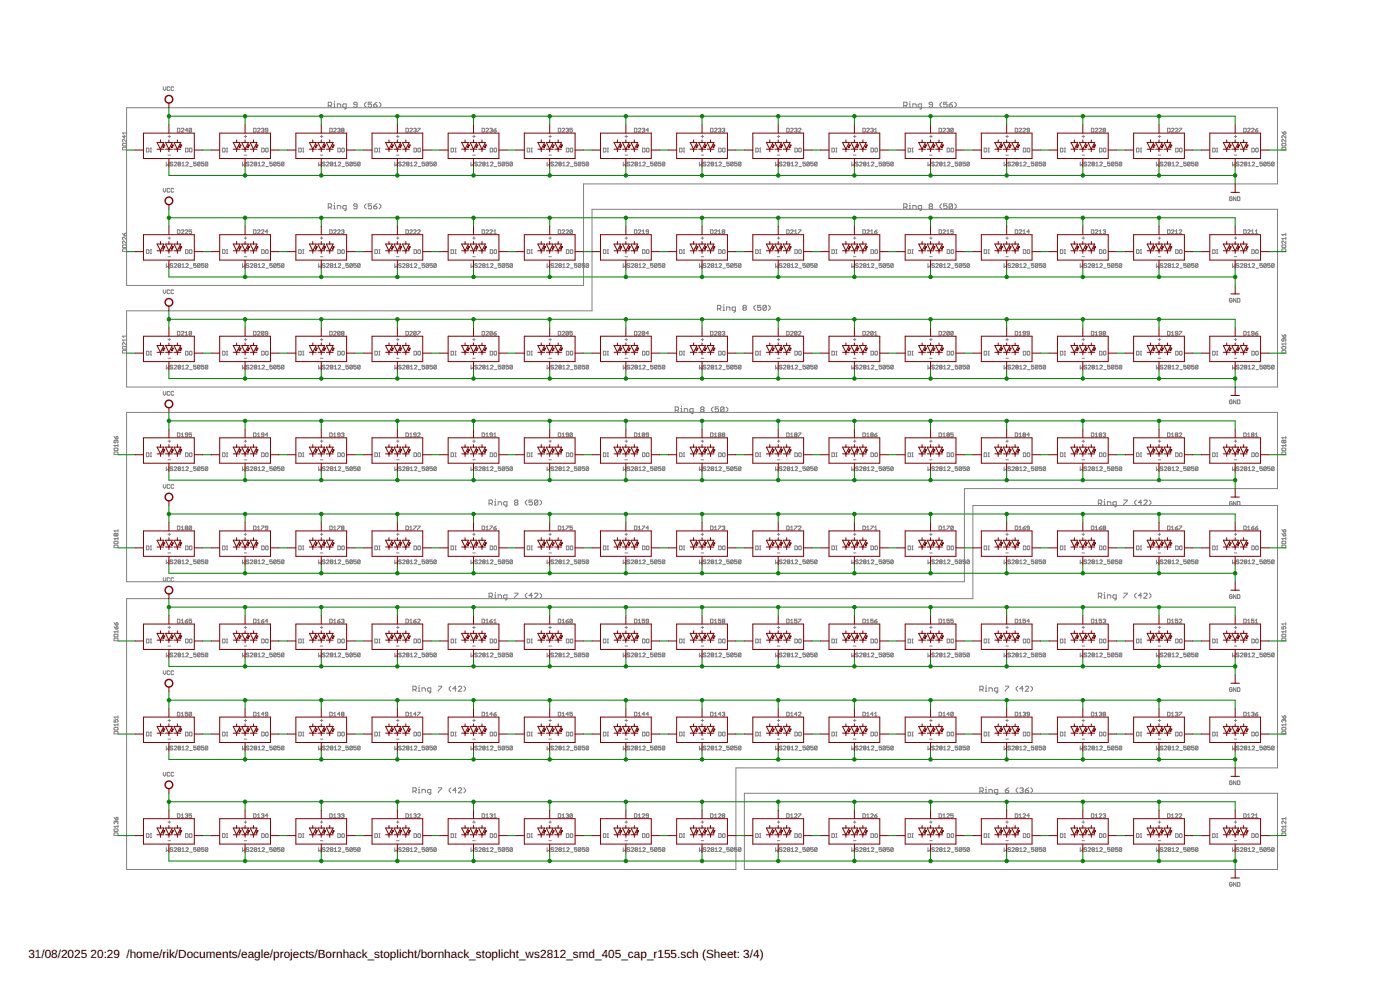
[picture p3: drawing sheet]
<svg xmlns="http://www.w3.org/2000/svg" width="420mm" height="297mm" viewBox="0 0 420 297" stroke-linecap="round" stroke-linejoin="round" font-family="sans-serif">
<defs><g id="words">
<g font-size="3.5">
<text x="8.5" y="287.5">31/08/2025</text>
<text x="27.2" y="287.5">20:29 /home/rik/Documents/eagle/projects/Bornhack_stoplicht/bornhack_stoplicht_ws2812_smd_405_cap_r155.sch (Sheet: 3/4)</text>
</g>
</g></defs>
<g fill="none" stroke="#808080" stroke-width=".3">
<path d="M38 39.9h-1.2l.4 .4M38 32.3h345.4v22.9h-208.3v30.4h-137.1zM49 26v.8l.4 .4 .4-.4v-.8M50.9 26.2l-.2-.2-.5 .2 .2 1 .5-.2M52.1 26.2l-.2-.2-.5 .2 .1 1 .6-.2M53.2 38.5l.8 .2-.2 .9h-.6zM54.4 38.7l.2-.2 .6 .2-.8 .9h.8M56.3 39.1h-.7l.6-.6v1.1M57.5 38.7l-.6-.2-.2 .9M57.5 38.7v.7l-.2 .2-.6-.2M57.5 38.7l-.8 .7M76.1 38.5l.8 .2-.2 .9h-.6z"/>
<path d="M77.3 38.7l.1-.2 .6 .2-.7 .9h.7M78.4 38.7l.6-.2 .2 .2-.2 .4M78.8 39.1h.2M79 39.1l.2 .1-.2 .4-.6-.2M80.4 39.1h-.6l-.2-.2 .2-.4 .6 .2v.7l-.2 .2-.6-.2M98.5 31.7h.8l.2-.3v-.5l-.2-.2h-.8v1.5M99 38.5l.7 .2-.2 .9h-.5zM99 31.7l.5 .5M100.1 38.7l.2-.2 .6 .2-.8 .9h.8M100.1 31.2h.3v1M100.1 32.2h.5M100.4 30.4v.3"/>
<path d="M101.2 32.2v-1h.8l.3 .2v.8M101.3 38.7l.6-.2 .2 .2-.2 .4M101.7 39.1h.2M101.9 39.1l.2 .1-.2 .4-.6-.2M102.7 39.1l-.2-.2 .2-.4 .5 .2-.2 .4M102.7 39.1l-.2 .1 .2 .4 .5-.2-.2-.3M102.7 39.1h.3M103.9 32.2h-.8l-.2-.3v-.5l.2-.2h.8v1.2l-.5 .3M107.2 31.4h-.8l-.2-.2 .2-.5h.5l.3 .2v1l-.3 .3h-.5l-.2-.3M109.9 30.7l-.5 .5v.5l.5 .5M111.5 30.7h-1v.7l.5-.2 .5 .2v.5l-.2 .3h-.5l-.3-.3M112.1 31.4h.8l.3 .5-.3 .3h-.5l-.3-.3z"/>
<path d="M113.2 30.7l-1.1 .7M113.8 30.7l.5 .5v.5l-.5 .5M121.8 38.5l.8 .2-.2 .9h-.6zM123 38.7l.2-.2 .5 .2-.7 .9h.7M124.1 38.7l.6-.2 .2 .2-.2 .4M124.5 39.1h.2M124.7 39.1l.2 .1-.2 .4-.6-.2M125.3 38.5h.8l-.8 1.1M144.7 38.5l.7 .2-.2 .9h-.5zM145.8 38.7l.2-.2 .6 .2-.8 .9h.8M147 38.7l.6-.2 .2 .2-.2 .4M147.4 39.1h.2"/>
<path d="M147.6 39.1l.2 .1-.2 .4-.6-.2M148.2 39.1h.6l.1 .3-.5 .2zM148.9 38.5l-.7 .6M167.5 38.5l.8 .2-.2 .9h-.6zM168.7 38.7l.2-.2 .6 .2-.8 .9h.8M169.9 38.7l.5-.2 .2 .2-.2 .4M170.2 39.1h.2M170.4 39.1l.2 .1-.2 .4-.5-.2M171.8 38.5h-.8v.6l.4-.2 .4 .2-.2 .5-.6-.2M190.4 38.5l.8 .2-.2 .9h-.6zM191.6 38.7l.1-.2 .6 .2-.7 .9h.7M192.7 38.7l.6-.2 .2 .2-.2 .4"/>
<path d="M193.1 39.1h.2M193.3 39.1l.2 .1-.2 .4-.6-.2M194.6 39.1h-.7l.6-.6v1.1M213.2 38.5l.8 .2-.2 .9h-.6zM214.4 38.7l.2-.2 .6 .2-.8 .9h.8M215.6 38.7l.6-.2 .1 .2-.1 .4M216 39.1h.2M216.2 39.1l.1 .1-.1 .4-.6-.2M216.7 38.7l.6-.2 .2 .2-.2 .4M217.1 39.1h.2M217.3 39.1l.2 .1-.2 .4-.6-.2M236.1 38.5l.8 .2-.2 .9h-.6z"/>
<path d="M237.3 38.7l.2-.2 .5 .2-.7 .9h.7M238.4 38.7l.6-.2 .2 .2-.2 .4M238.8 39.1h.2M239 39.1l.2 .1-.2 .4-.6-.2M239.6 38.7l.2-.2 .6 .2-.8 .9h.8M259 38.5l.7 .2-.2 .9h-.5zM260.1 38.7l.2-.2 .6 .2-.8 .9h.8M261.3 38.7l.6-.2 .2 .2-.2 .4M261.7 39.1h.2M261.9 39.1l.2 .1-.2 .4-.6-.2M262.5 38.9l.3-.4v1.1M262.5 39.6h.7"/>
<path d="M271.2 31.7h.8l.2-.3v-.5l-.2-.2h-.8v1.5M271.7 31.7l.5 .5M272.8 31.2h.3v1M272.8 32.2h.5M273.1 30.4v.3M273.9 32.2v-1h.8l.3 .2v.8M276.6 32.2h-.8l-.2-.3v-.5l.2-.2h.8v1.2l-.5 .3M279.9 31.4h-.8l-.3-.2 .3-.5h.5l.3 .2v1l-.3 .3h-.5l-.3-.3M281.8 38.5l.8 .2-.2 .9h-.6zM282.6 30.7l-.5 .5v.5l.5 .5M283 38.7l.2-.2 .5 .2-.7 .9h.7M284.2 38.7l.5-.2 .2 .2-.2 .4"/>
<path d="M284.2 30.7h-1v.7l.5-.2 .5 .2v.5l-.2 .3h-.5l-.3-.3M284.5 39.1h.2M284.7 39.1l.2 .1-.2 .4-.5-.2M284.8 31.4h.8l.3 .5-.3 .3h-.5l-.3-.3zM285.9 30.7l-1.1 .7M286.1 38.7v.7l-.2 .2-.6-.2M286.1 38.7l-.2-.2-.6 .2v.7M286.1 38.7l-.8 .7M286.5 30.7l.5 .5v.5l-.5 .5M304.7 38.5l.7 .2-.2 .9h-.5zM305.8 38.7l.2-.2 .6 .2-.8 .9h.8M307 38.7l.2-.2 .6 .2-.8 .9h.8"/>
<path d="M308.9 39.1l-.7-.2 .2-.4 .5 .2v.7l-.1 .2-.6-.2M327.5 38.5l.8 .2-.2 .9h-.6zM328.7 38.7l.2-.2 .6 .2-.8 .9h.8M329.9 38.7l.2-.2 .5 .2-.7 .9h.7M331.2 39.1l-.2-.2 .2-.4 .6 .2-.2 .4M331.2 39.1l-.2 .1 .2 .4 .6-.2-.2-.3M331.2 39.1h.4M350.4 38.5l.8 .2-.2 .9h-.6zM351.6 38.7l.1-.2 .6 .2-.7 .9h.7M352.7 38.7l.2-.2 .6 .2-.8 .9h.8M353.9 38.5h.7l-.7 1.1M373.3 38.5l.7 .2-.2 .9h-.5z"/>
<path d="M374.4 38.7l.2-.2 .6 .2-.8 .9h.8M375.6 38.7l.2-.2 .5 .2-.7 .9h.7M376.7 39.1h.6l.2 .3-.6 .2zM377.5 38.5l-.8 .6M384.7 39.5l.6 .8M385.3 39.7l.4-.2 .2 .6-.6 .2zM37 42.6l-.2-.2 .2-.6 1 .8M37.4 40.7v.8l-.6-.6h1.2M38 43.2l-.3-.2h-.7l-.2 .2 .2 .6 1-.2M38 44.4l-.3-.2-.9 .2v.6h1.2M43.9 44.4l.8 .2-.2 1h-.6zM45.1 45.6h.4"/>
<path d="M45.1 44.4h.4M45.3 44.4v1.2M49 56.5v.8l.4 .4 .4-.4v-.8M49.9 48.6v1.2l.4-.4 .4 .4v-1.2M50.4 41h.8M50.4 46.5h.8M50.8 40.6v.7M50.9 56.7l-.2-.2-.5 .2v.8l.2 .2 .5-.2M51.8 48.8l-.5-.2-.2 .4 .5 .2 .2 .4-.2 .2-.5-.2M52.1 56.7l-.2-.2-.5 .2v.8l.1 .2 .6-.2M52.3 48.8l.2-.2 .5 .2-.7 1h.7M53.6 49.2l-.2 .2 .2 .4 .6-.2-.2-.4"/>
<path d="M53.6 49.2l-.2-.2 .2-.4 .6 .2-.2 .4M53.6 49.2h.4M54.6 49l.4-.4v1.2M54.6 49.8h.8M55.7 44.4l.8 .2-.2 1h-.6zM55.8 48.8l.1-.2 .6 .2-.7 1h.7M56.9 44.6l.1-.2 .6 .2-.2 1-.5-.2zM56.9 50h.8M58.9 48.6h-.8v.6l.4-.2 .4 .2-.2 .6-.6-.2M60 48.8l-.5-.2-.2 1M60 48.8v.8l-.2 .2-.5-.2M60 48.8l-.7 .8"/>
<path d="M61.2 48.6h-.8v.6l.4-.2 .4 .2-.2 .6-.6-.2M62.4 48.8l-.6-.2-.2 1M62.4 48.8v.8l-.2 .2-.6-.2M62.4 48.8l-.8 .8M66.8 44.4l.8 .2-.2 1h-.6zM68 45.6h.3M68 44.4h.3M68.2 44.4v1.2M72.8 48.6v1.2l.4-.4 .3 .4v-1.2M73.3 41h.7M73.3 46.5h.7M73.7 40.6v.7"/>
<path d="M74.7 48.8l-.2-.2-.6 .2 .2 .4 .6 .2-.2 .4-.6-.2M75.1 48.8l.2-.2 .6 .2-.8 1h.8M76.5 49.2l-.2-.2 .2-.4 .5 .2-.1 .4M76.5 49.2l-.2 .2 .2 .4 .5-.2-.1-.4M76.5 49.2h.4M77.4 49l.4-.4v1.2M77.4 49.8h.8M78.5 44.4l.8 .2v.8l-.2 .2h-.6zM78.6 48.8l.2-.2 .6 .2-.8 1h.8M79.7 44.6l.2-.2 .6 .2-.2 1-.6-.2zM79.8 50h.7M81.7 48.6h-.7v.6l.5-.2 .2 .6-.2 .2-.5-.2"/>
<path d="M82.9 48.8l-.2-.2-.6 .2v.8M82.9 48.8l-.2 1-.6-.2M82.9 48.8l-.8 .8M84.1 48.6h-.8v.6l.4-.2 .4 .2-.2 .6-.6-.2M85.2 48.8l-.6-.2-.1 1M85.2 48.8l-.2 1-.5-.2M85.2 48.8l-.7 .8M89.7 44.4l.7 .2-.2 1h-.5zM90.8 45.6h.4M90.8 44.4h.4M91 44.4v1.2M95.6 48.6v1.2l.4-.4 .4 .4v-1.2"/>
<path d="M96.1 41h.8M96.1 46.5h.8M96.5 40.6v.7M97.6 48.8l-.2-.2-.6 .2 .2 .4 .6 .2-.2 .4-.6-.2M98 48.8l.1-.2 .6 .2-.7 1h.7M99.3 49.2l-.2 .2 .2 .4 .6-.2-.2-.4M99.3 49.2l-.2-.2 .2-.4 .6 .2-.2 .4M99.3 49.2h.4M100.3 49l.4-.4v1.2M100.3 49.8h.8M101.4 44.4l.8 .2-.2 1h-.6zM101.5 48.8l.2-.2 .5 .2-.7 1h.7"/>
<path d="M102.6 44.6l.2-.2 .5 .2-.2 1-.5-.2zM102.6 50h.8M104.6 48.6h-.8v.6l.4-.2 .4 .2-.2 .6-.6-.2M105.7 48.8l-.1-.2-.6 .2v.8M105.7 48.8l-.1 1-.6-.2M105.7 48.8l-.7 .8M106.9 48.6h-.7v.6l.3-.2 .4 .2-.2 .6-.5-.2M108.1 48.8l-.6-.2-.2 1M108.1 48.8l-.2 1-.6-.2M108.1 48.8l-.8 .8M112.5 44.4l.8 .2-.2 1h-.6zM113.7 45.6h.4"/>
<path d="M113.7 44.4h.4M113.9 44.4v1.2M118.5 48.6v1.2l.4-.4 .4 .4v-1.2M119 41h.8M119 46.5h.8M119.4 40.6v.7M120.4 48.8l-.6-.2-.1 .4 .5 .2 .2 .4-.2 .2-.5-.2M120.8 48.8l.2-.2 .6 .2-.8 1h.8M122.2 49.2l-.2-.2 .2-.4 .5 .2-.1 .4M122.2 49.2l-.2 .2 .2 .4 .5-.2-.1-.4M122.2 49.2h.4M123.2 49l.3-.4v1.2"/>
<path d="M123.2 49.8h.7M124.2 44.4l.8 .2-.2 1h-.6zM124.3 48.8l.2-.2 .6 .2-.8 1h.8M125.4 44.6l.2-.2 .6 .2-.2 1-.6-.2zM125.5 50h.8M127.4 48.6h-.7v.6l.3-.2 .4 .2-.2 .6-.5-.2M128.6 48.8l-.6-.2-.2 1M128.6 48.8l-.2 1-.6-.2M128.6 48.8l-.8 .8M129.8 48.6h-.8v.6l.4-.2 .4 .2-.2 .6-.6-.2M130.9 48.8l-.5-.2-.2 1M130.9 48.8v.8l-.2 .2-.5-.2"/>
<path d="M130.9 48.8l-.7 .8M135.4 44.4l.7 .2-.2 1h-.5zM136.5 45.6h.4M136.5 44.4h.4M136.7 44.4v1.2M141.4 48.6v1.2l.3-.4 .4 .4v-1.2M141.9 41h.7M141.9 46.5h.7M142.2 40.6v.7M143.3 48.8l-.6-.2-.2 .4 .6 .2 .2 .4-.2 .2-.6-.2M143.7 48.8l.2-.2 .5 .2-.7 1h.7M145 49.2l-.2-.2 .2-.4 .6 .2-.2 .4"/>
<path d="M145 49.2l-.2 .2 .2 .4 .6-.2-.2-.4M145 49.2h.4M146 49l.4-.4v1.2M146 49.8h.8M147.1 44.4l.8 .2-.2 1h-.6zM147.2 48.8l.2-.2 .6 .2-.8 1h.8M148.3 44.6l.2-.2 .5 .2-.2 1-.5-.2zM148.4 50h.7M150.3 48.6h-.8v.6l.4-.2 .4 .2-.2 .6-.6-.2M151.4 48.8l-.1 1-.6-.2M151.4 48.8l-.5-.2-.2 1M151.4 48.8l-.7 .8"/>
<path d="M152.6 48.6h-.7v.6l.4-.2 .3 .2-.2 .6-.5-.2M153.8 48.8v.8l-.2 .2-.6-.2M153.8 48.8l-.6-.2-.2 1M153.8 48.8l-.8 .8M158.2 44.4l.8 .2-.2 1h-.6zM159.4 45.6h.4M159.4 44.4h.4M159.6 44.4v1.2M164.2 48.6v1.2l.4-.4 .4 .4v-1.2M164.7 41h.8M164.7 46.5h.8M165.1 40.6v.7"/>
<path d="M166.1 48.8l-.2-.2-.5 .2 .2 .4 .5 .2-.2 .4-.5-.2M166.5 48.8l.2-.2 .6 .2-.8 1h.8M167.9 49.2l-.2-.2 .2-.4 .6 .2-.2 .4M167.9 49.2l-.2 .2 .2 .4 .6-.2-.2-.4M167.9 49.2h.4M168.9 49l.3-.4v1.2M168.9 49.8h.7M170 44.4l.7 .2-.2 1h-.5zM170.1 48.8l.1-.2 .6 .2-.7 1h.7M171.1 44.6l.2-.2 .6 .2-.2 1-.6-.2zM171.2 50h.8M173.1 48.6h-.7v.6l.4-.2 .3 .2-.1 .6-.6-.2"/>
<path d="M174.3 48.8l-.6-.2-.2 1M174.3 48.8l-.2 1-.6-.2M174.3 48.8l-.8 .8M175.5 48.6h-.8v.6l.4-.2 .4 .2-.2 .6-.6-.2M176.7 48.8l-.6-.2-.2 1M176.7 48.8l-.8 .8M176.7 48.8v.8l-.2 .2-.6-.2M181.1 44.4l.7 .2-.1 1h-.6zM182.2 45.6h.4M182.2 44.4h.4M182.4 44.4v1.2M187 48.6v1.2l.4-.4 .4 .4v-1.2"/>
<path d="M187.6 41h.7M187.6 46.5h.7M187.9 40.6v.7M189 48.8l-.2-.2-.6 .2 .2 .4 .6 .2-.2 .4-.6-.2M189.4 48.8l.2-.2 .6 .2-.8 1h.8M190.8 49.2l-.2-.2 .2-.4 .5 .2-.2 .4M190.8 49.2l-.2 .2 .2 .4 .5-.2-.2-.4M190.8 49.2h.3M191.7 49l.4-.4v1.2M191.7 49.8h.8M192.8 44.4l.8 .2-.2 1h-.6zM192.9 48.8l.2-.2 .6 .2-.8 1h.8"/>
<path d="M194 44.6l.2-.2 .6 .2-.2 1-.6-.2zM194.1 50h.7M196 48.6h-.8v.6l.4-.2 .4 .2-.2 .6-.6-.2M197.2 48.8v.8l-.2 .2-.6-.2M197.2 48.8l-.6-.2-.2 1M197.2 48.8l-.8 .8M198.3 48.6h-.7v.6l.4-.2 .3 .2-.2 .6-.5-.2M199.5 48.8l-.6-.2-.1 1M199.5 48.8l-.2 1-.5-.2M199.5 48.8l-.7 .8M203.9 44.4l.8 .2-.2 1h-.6zM205.1 45.6h.4"/>
<path d="M205.1 44.4h.4M205.3 44.4v1.2M209.9 48.6v1.2l.4-.4 .4 .4v-1.2M210.4 41h.8M210.4 46.5h.8M210.8 40.6v.7M211.8 48.8l-.5-.2-.2 .4 .5 .2 .2 .4-.2 .2-.5-.2M212.3 48.8l.1-.2 .6 .2-.7 1h.7M213.6 49.2l-.2 .2 .2 .4 .6-.2-.2-.4M213.6 49.2l-.2-.2 .2-.4 .6 .2-.2 .4M213.6 49.2h.4M214.6 49l.4-.4v1.2"/>
<path d="M214.6 49.8h.7M215.7 44.4l.8 .2-.2 1h-.6zM215.8 48.8l.1-.2 .6 .2-.7 1h.7M216.9 44.6l.1-.2 .6 .2-.2 1-.5-.2zM216.9 50h.8M218.9 48.6h-.8v.6l.4-.2 .4 .2-.2 .6-.6-.2M220 48.8l-.5-.2-.2 1M220 48.8v.8l-.2 .2-.5-.2M220 48.8l-.7 .8M221.2 48.6h-.8v.6l.4-.2 .4 .2-.2 .6-.6-.2M222.4 48.8l-.6-.2-.2 1M222.4 48.8l-.8 .8"/>
<path d="M222.4 48.8l-.2 1-.6-.2M226.8 44.4l.8 .2-.2 1h-.6zM228 45.6h.3M228 44.4h.3M228.2 44.4v1.2M232.8 48.6v1.2l.4-.4 .3 .4v-1.2M233.3 41h.7M233.3 46.5h.7M233.7 40.6v.7M234.7 48.8l-.6-.2-.2 .4 .6 .2 .2 .4-.2 .2-.6-.2M235.1 48.8l.2-.2 .6 .2-.8 1h.8M236.5 49.2l-.2-.2 .2-.4 .5 .2-.1 .4"/>
<path d="M236.5 49.2l-.2 .2 .2 .4 .5-.2-.1-.4M236.5 49.2h.4M237.4 49l.4-.4v1.2M237.4 49.8h.8M238.5 44.4l.8 .2-.2 1h-.6zM238.6 48.8l.2-.2 .6 .2-.8 1h.8M239.7 44.6l.2-.2 .6 .2-.2 1-.6-.2zM239.8 50h.7M241.7 48.6h-.7v.6l.3-.2 .4 .2-.2 .6-.5-.2M242.9 48.8l-.6-.2-.2 1M242.9 48.8v.8l-.2 .2-.6-.2M242.9 48.8l-.8 .8"/>
<path d="M244.1 48.6h-.8v.6l.4-.2 .4 .2-.2 .6-.6-.2M245.2 48.8l-.2-.2-.5 .2v.8M245.2 48.8l-.2 1-.5-.2M245.2 48.8l-.7 .8M249.7 44.4l.7 .2-.2 1h-.5zM250.8 45.6h.4M250.8 44.4h.4M251 44.4v1.2M255.6 48.6v1.2l.4-.4 .4 .4v-1.2M256.1 41h.8M256.1 46.5h.8M256.5 40.6v.7"/>
<path d="M257.6 48.8l-.6-.2-.2 .4 .6 .2 .2 .4-.2 .2-.6-.2M258 48.8l.1-.2 .6 .2-.7 1h.7M259.3 49.2l-.2 .2 .2 .4 .6-.2-.2-.4M259.3 49.2l-.2-.2 .2-.4 .6 .2-.2 .4M259.3 49.2h.4M260.3 49l.4-.4v1.2M260.3 49.8h.8M261.4 44.4l.7 .2-.1 1h-.6zM261.5 48.8l.2-.2 .5 .2-.7 1h.7M262.6 50h.8M262.8 44.4l.5 .2-.2 1-.5-.2zM264.6 48.6h-.8v.6l.4-.2 .4 .2-.2 .6-.6-.2"/>
<path d="M265.7 48.8v.8l-.1 .2-.6-.2M265.7 48.8l-.7 .8M265.7 48.8l-.1-.2-.6 .2v.8M266.9 48.6h-.8v.6l.4-.2 .4 .2-.2 .6-.6-.2M268.1 48.8l-.8 .8M268.1 48.8l-.6-.2-.2 1M268.1 48.8l-.2 1-.6-.2M272.5 44.4l.8 .2-.2 1h-.6zM273.7 45.6h.4M273.7 44.4h.4M273.9 44.4v1.2M278.5 48.6v1.2l.4-.4 .4 .4v-1.2"/>
<path d="M279 41h.8M279 46.5h.8M279.4 40.6v.7M280.4 48.8l-.6-.2-.1 .4 .5 .2 .2 .4-.2 .2-.5-.2M280.8 48.8l.2-.2 .6 .2-.8 1h.8M282.2 49.2l-.2-.2 .2-.4 .5 .2-.1 .4M282.2 49.2l-.2 .2 .2 .4 .5-.2-.1-.4M282.2 49.2h.4M283.2 49l.3-.4v1.2M283.2 49.8h.7M284.2 44.4l.8 .2-.2 1h-.6zM284.3 48.8l.2-.2 .6 .2-.8 1h.8"/>
<path d="M285.5 50h.8M285.6 44.4l.6 .2-.2 1-.6-.2zM287.4 48.6h-.7v.6l.3-.2 .4 .2-.2 .6-.5-.2M288.6 48.8l-.8 .8M288.6 48.8l-.2-.2-.6 .2v.8M288.6 48.8v.8l-.2 .2-.6-.2M289.8 48.6h-.8v.6l.4-.2 .4 .2-.2 .6-.6-.2M290.9 48.8l-.7 .8M290.9 48.8l-.5-.2-.2 1M290.9 48.8l-.2 1-.5-.2M295.4 44.4l.7 .2-.2 1h-.5zM296.5 45.6h.4"/>
<path d="M296.5 44.4h.4M296.7 44.4v1.2M301.3 48.6v1.2l.4-.4 .4 .4v-1.2M301.9 41h.7M301.9 46.5h.7M302.2 40.6v.7M303.3 48.8l-.6-.2-.2 .4 .6 .2 .2 .4-.2 .2-.6-.2M303.7 48.8l.2-.2 .5 .2-.7 1h.7M305 49.2l-.2 .2 .2 .4 .6-.2-.2-.4M305 49.2l-.2-.2 .2-.4 .6 .2-.2 .4M305 49.2h.4M306 49l.4-.4v1.2"/>
<path d="M306 49.8h.8M307.1 44.4l.8 .2-.2 1h-.6zM307.2 48.8l.2-.2 .6 .2-.8 1h.8M308.4 50h.7M308.5 44.4l.5 .2-.2 1-.5-.2zM310.3 48.6h-.8v.6l.4-.2 .4 .2-.2 .6-.6-.2M311.5 48.8v.8l-.2 .2-.6-.2M311.5 48.8l-.8 .8M311.5 48.8l-.2-.2-.6 .2v.8M312.6 48.6h-.7v.6l.4-.2 .3 .2-.2 .6-.5-.2M313.8 48.8l-.6-.2-.2 1M313.8 48.8v.8l-.2 .2-.6-.2"/>
<path d="M313.8 48.8l-.8 .8M318.2 44.4l.8 .2-.2 1h-.6zM319.4 45.6h.4M319.4 44.4h.4M319.6 44.4v1.2M324.2 48.6v1.2l.4-.4 .4 .4v-1.2M324.7 41h.8M324.7 46.5h.8M325.1 40.6v.7M326.1 48.8l-.5-.2-.2 .4 .5 .2 .2 .4-.2 .2-.5-.2M326.5 48.8l.2-.2 .6 .2-.8 1h.8M327.9 49.2l-.2-.2 .2-.4 .6 .2-.2 .4"/>
<path d="M327.9 49.2l-.2 .2 .2 .4 .6-.2-.2-.4M327.9 49.2h.4M328.9 49l.3-.4v1.2M328.9 49.8h.7M330 44.4l.7 .2-.2 1h-.5zM330.1 48.8l.1-.2 .6 .2-.7 1h.7M331.2 50h.8M331.3 44.4l.6 .2-.2 1-.6-.2zM333.1 48.6h-.7v.6l.4-.2 .3 .2-.1 .6-.6-.2M334.3 48.8l-.2-.2-.6 .2v.8M334.3 48.8l-.8 .8M334.3 48.8v.8l-.2 .2-.6-.2"/>
<path d="M335.5 48.6h-.8v.6l.4-.2 .4 .2-.2 .6-.6-.2M336.7 48.8l-.6-.2-.2 1M336.7 48.8v.8l-.2 .2-.6-.2M336.7 48.8l-.8 .8M341.1 44.4l.7 .2-.1 1h-.6zM342.2 45.6h.4M342.2 44.4h.4M342.4 44.4v1.2M347 48.6v1.2l.4-.4 .4 .4v-1.2M347.6 41h.7M347.6 46.5h.7M348 40.6v.7"/>
<path d="M349 48.8l-.6-.2-.2 .4 .6 .2 .2 .4-.2 .2-.6-.2M349.4 48.8l.2-.2 .6 .2-.8 1h.8M350.8 49.2l-.2 .2 .2 .4 .5-.2-.2-.4M350.8 49.2l-.2-.2 .2-.4 .5 .2-.2 .4M350.8 49.2h.3M351.7 49l.4-.4v1.2M351.7 49.8h.8M352.8 44.4l.8 .2-.2 1h-.6zM352.9 48.8l.2-.2 .6 .2-.8 1h.8M354.1 50h.7M354.2 44.4l.6 .2-.2 1-.6-.2zM356 48.6h-.8v.6l.4-.2 .4 .2-.2 .6-.6-.2"/>
<path d="M357.2 48.8v.8l-.2 .2-.6-.2M357.2 48.8l-.8 .8M357.2 48.8l-.2-.2-.6 .2v.8M358.4 48.6h-.8v.6l.4-.2 .4 .2-.2 .6-.6-.2M359.5 48.8v.8l-.2 .2-.5-.2M359.5 48.8l-.7 .8M359.5 48.8l-.6-.2-.1 1M363.9 44.4l.8 .2-.2 1h-.6zM365.1 45.6h.4M365.1 44.4h.4M365.3 44.4v1.2M369.8 59.2l-.2-.1-.6 .1v.8l.6 .2 .2-.6h-.4"/>
<path d="M369.9 48.6v1.2l.4-.4 .4 .4v-1.2M370.4 41h.8M370.4 46.5h.8M370.8 40.6v.7M370.9 59.1v1.1l-.7-1.1v1.1M371.3 59.1l.8 .1-.2 1h-.6zM371.8 48.8l-.2-.2-.5 .2 .2 .4 .5 .2-.2 .4-.5-.2M372.3 48.8l.1-.2 .6 .2-.7 1h.7M373.6 49.2l-.2-.2 .2-.4 .6 .2-.2 .4M373.6 49.2l-.2 .2 .2 .4 .6-.2-.2-.4M373.6 49.2h.4M374.6 49l.4-.4v1.2"/>
<path d="M374.6 49.8h.7M375.7 44.4l.7 .2-.1 1h-.6zM375.8 48.8l.1-.2 .6 .2-.7 1h.7M376.9 50h.8M377 44.4l.6 .2-.2 1-.5-.2zM378.9 48.6h-.8v.6l.4-.2 .4 .2-.2 .6-.6-.2M380 48.8l-.2-.2-.5 .2v.8M380 48.8l-.7 .8M380 48.8v.8l-.2 .2-.5-.2M381.2 48.6h-.8v.6l.4-.2 .4 .2-.2 .6-.6-.2M382.4 48.8l-.6-.2-.2 1M382.4 48.8v.8l-.2 .2-.6-.2"/>
<path d="M382.4 48.8l-.8 .8M384.7 43.2l.2-.2h.8l.2 .6-1 .2zM384.7 44.4l1-.2 .2 .2v.6h-1.2zM385.9 40.7v.8l-.8-.8-.4 .2 .2 .6M385.9 41.8v.8l-.8-.8-.4 .2 .2 .6M36.8 70l.6 .8M37 73.1l-.2-.2 .2-.6 1 .8M37 71.9l-.2-.2 .2-.5 1 .7M38 73.7l-.3-.2-.9 .2 .2 .6 1-.2M38 74.9l-.3-.2h-.7l-.2 .2v.5h1.2M38 70.2l-.5-.2-.1 .8M38 70.6l-.6 .2"/>
<path d="M43.9 74.9l.8 .2-.2 1h-.6zM45.1 76.1h.4M45.1 74.9h.4M45.3 74.9v1.2M49.9 79.1v1.2l.4-.4 .4 .4v-1.2M50.4 71.4h.8M50.4 77h.8M50.8 71.1v.7M51.8 79.3l-.2-.2-.5 .2 .2 .4 .5 .2-.2 .4-.5-.2M52.3 79.3l.2-.2 .5 .2-.7 1h.7M53.2 69l.8 .2-.2 .9h-.6zM53.6 79.7l-.2-.2 .2-.4 .6 .2-.2 .4"/>
<path d="M53.6 79.7l-.2 .2 .2 .4 .6-.2-.2-.4M53.6 79.7h.4M54.4 69.2l.2-.2 .6 .2-.8 .9h.8M54.6 79.5l.4-.4v1.2M55.6 69.2l.2-.2 .5 .2-.7 .9h.7M55.7 74.9l.8 .2-.2 1h-.6zM55.8 79.3l.1-.2 .6 .2-.7 1h.7M57 74.9l.6 .2-.2 1-.5-.2zM57.5 69h-.8v.5l.4-.2 .4 .2-.2 .6-.6-.2M58.9 79.1h-.8v.6l.4-.2 .4 .2-.2 .6-.6-.2M60 79.3l-.2-.2-.5 .2v.8M60 79.3v.8l-.2 .2-.5-.2"/>
<path d="M60 79.3l-.7 .8M61.2 79.1h-.8v.6l.4-.2 .4 .2-.2 .6-.6-.2M62.4 79.3l-.2-.2-.6 .2v.8M62.4 79.3v.8l-.2 .2-.6-.2M62.4 79.3l-.8 .8M66.8 74.9l.8 .2-.2 1h-.6zM68 76.1h.3M68 74.9h.3M68.2 74.9v1.2M72.8 79.1v1.2l.4-.4 .3 .4v-1.2M73.3 71.4h.7M73.3 77h.7"/>
<path d="M73.7 71.1v.7M74.7 79.3l-.2-.2-.6 .2 .2 .4 .6 .2-.2 .4-.6-.2M75.1 79.3l.2-.2 .6 .2-.8 1h.8M76.1 69l.8 .2-.2 .9h-.6zM76.5 79.7l-.2-.2 .2-.4 .5 .2-.1 .4M76.5 79.7l-.2 .2 .2 .4 .5-.2-.1-.4M76.5 79.7h.4M77.3 69.2l.1-.2 .6 .2-.7 .9h.7M77.4 79.5l.4-.4v1.2M78.4 69.2l.2-.2 .6 .2-.8 .9h.8M78.5 74.9l.8 .2v.8l-.2 .2h-.6zM78.6 79.3l.2-.2 .6 .2-.8 1h.8"/>
<path d="M79.7 75.1l.2-.2 .6 .2-.2 1-.6-.2zM80.4 69.5h-.8l.6-.5v1.1M81.7 79.1h-.7v.6l.3-.2 .4 .2-.2 .6-.5-.2M82.9 79.3l-.2-.2-.6 .2v.8M82.9 79.3v.8l-.2 .2-.6-.2M82.9 79.3l-.8 .8M84.1 79.1h-.8v.6l.4-.2 .4 .2-.2 .6-.6-.2M85.2 79.3l-.2-.2-.5 .2v.8M85.2 79.3v.8l-.2 .2-.5-.2M85.2 79.3l-.7 .8M89.7 74.9l.7 .2-.2 1h-.5zM90.8 76.1h.4"/>
<path d="M90.8 74.9h.4M91 74.9v1.2M95.6 79.1v1.2l.4-.4 .4 .4v-1.2M96.1 71.4h.8M96.1 77h.8M96.5 71.1v.7M97.6 79.3l-.2-.2-.6 .2 .2 .4 .6 .2-.2 .4-.6-.2M98 79.3l.1-.2 .6 .2-.7 1h.7M98.5 62.2h.8l.2-.3v-.5l-.2-.2h-.8v1.5M99 69l.7 .2-.2 .9h-.5zM99 62.2l.5 .5M99.3 79.7l-.2-.2 .2-.4 .6 .2-.2 .4"/>
<path d="M99.3 79.7l-.2 .2 .2 .4 .6-.2-.2-.4M99.3 79.7h.4M100.1 69.2l.2-.2 .6 .2-.8 .9h.8M100.1 61.7h.3v1M100.1 62.7h.5M100.3 79.5l.4-.4v1.2M100.4 60.9v.3M101.2 62.7v-1h.8l.3 .2v.8M101.3 69.2l.2-.2 .6 .2-.8 .9h.8M101.4 74.9l.8 .2-.2 1h-.6zM101.5 79.3l.2-.2 .5 .2-.7 1h.7M102.5 69.2l.5-.2 .2 .2-.2 .3"/>
<path d="M102.6 75.1l.2-.2 .5 .2-.2 1-.5-.2zM102.8 69.5h.2M103 69.5l.2 .2-.2 .4-.5-.2M103.9 62.7h-.8l-.2-.3v-.5l.2-.2h.8v1.2l-.5 .3M104.6 79.1h-.8v.6l.4-.2 .4 .2-.2 .6-.6-.2M105.7 79.3l-.1-.2-.6 .2v.8M105.7 79.3v.8l-.1 .2-.6-.2M105.7 79.3l-.7 .8M106.9 79.1h-.7v.6l.3-.2 .4 .2-.2 .6-.5-.2M107.2 61.9h-.8l-.2-.2 .2-.5h.5l.3 .2v1l-.3 .3h-.5l-.2-.3M108.1 79.3l-.2-.2-.6 .2v.8M108.1 79.3v.8l-.2 .2-.6-.2"/>
<path d="M108.1 79.3l-.8 .8M109.9 61.2l-.5 .5v.5l.5 .5M111.5 61.2h-1v.7l.5-.2 .5 .2v.5l-.2 .3h-.5l-.3-.3M112.1 61.9h.8l.3 .5-.3 .3h-.5l-.3-.3zM112.5 74.9l.8 .2-.2 1h-.6zM113.2 61.2l-1.1 .7M113.7 76.1h.4M113.7 74.9h.4M113.8 61.2l.5 .5v.5l-.5 .5M113.9 74.9v1.2M118.5 79.1v1.2l.4-.4 .4 .4v-1.2M119 71.4h.8"/>
<path d="M119 77h.8M119.4 71.1v.7M120.4 79.3l-.2-.2-.5 .2 .1 .4 .6 .2-.2 .4-.5-.2M120.8 79.3l.2-.2 .6 .2-.8 1h.8M121.8 69l.8 .2-.2 .9h-.6zM122.2 79.7l-.2-.2 .2-.4 .5 .2-.1 .4M122.2 79.7l-.2 .2 .2 .4 .5-.2-.1-.4M122.2 79.7h.4M123 69.2l.2-.2 .5 .2-.7 .9h.7M123.2 79.5l.3-.4v1.2M124.1 69.2l.2-.2 .6 .2-.8 .9h.8M124.2 74.9l.8 .2-.2 1h-.6z"/>
<path d="M124.3 79.3l.2-.2 .6 .2-.8 1h.8M125.3 69.2l.2-.2 .6 .2-.8 .9h.8M125.4 75.1l.2-.2 .6 .2-.2 1-.6-.2zM127.4 79.1h-.7v.6l.3-.2 .4 .2-.2 .6-.5-.2M128.6 79.3l-.2-.2-.6 .2v.8M128.6 79.3v.8l-.2 .2-.6-.2M128.6 79.3l-.8 .8M129.8 79.1h-.8v.6l.4-.2 .4 .2-.2 .6-.6-.2M130.9 79.3l-.2-.2-.5 .2v.8M130.9 79.3v.8l-.2 .2-.5-.2M130.9 79.3l-.7 .8M135.4 74.9l.7 .2-.2 1h-.5z"/>
<path d="M136.5 76.1h.4M136.5 74.9h.4M136.7 74.9v1.2M141.4 79.1v1.2l.3-.4 .4 .4v-1.2M141.9 71.4h.7M141.9 77h.7M142.2 71.1v.7M143.3 79.3l-.2-.2-.6 .2 .2 .4 .6 .2-.2 .4-.6-.2M143.7 79.3l.2-.2 .5 .2-.7 1h.7M144.7 69l.7 .2-.2 .9h-.5zM145 79.7l-.2 .2 .2 .4 .6-.2-.2-.4M145 79.7l-.2-.2 .2-.4 .6 .2-.2 .4"/>
<path d="M145 79.7h.4M145.8 69.2l.2-.2 .6 .2-.8 .9h.8M146 79.5l.4-.4v1.2M147 69.2l.2-.2 .6 .2-.8 .9h.8M147.1 74.9l.8 .2-.2 1h-.6zM147.2 79.3l.2-.2 .6 .2-.8 1h.8M148.2 69.3l.4-.3v1.1M148.2 70.1h.7M148.3 75.1l.2-.2 .5 .2-.2 1-.5-.2zM150.3 79.1h-.8v.6l.4-.2 .4 .2-.2 .6-.6-.2M151.4 79.3l-.1-.2-.6 .2v.8M151.4 79.3v.8l-.1 .2-.6-.2"/>
<path d="M151.4 79.3l-.7 .8M152.6 79.1h-.7v.6l.4-.2 .3 .2-.2 .6-.5-.2M153.8 79.3l-.2-.2-.6 .2v.8M153.8 79.3v.8l-.2 .2-.6-.2M153.8 79.3l-.8 .8M158.2 74.9l.8 .2-.2 1h-.6zM159.4 76.1h.4M159.4 74.9h.4M159.6 74.9v1.2M164.2 79.1v1.2l.4-.4 .4 .4v-1.2M164.7 71.4h.8M164.7 77h.8"/>
<path d="M165.1 71.1v.7M166.1 79.3l-.2-.2-.5 .2 .2 .4 .5 .2-.2 .4-.5-.2M166.5 79.3l.2-.2 .6 .2-.8 1h.8M167.5 69l.8 .2-.2 .9h-.6zM167.9 79.7l-.2 .2 .2 .4 .6-.2-.2-.4M167.9 79.7l-.2-.2 .2-.4 .6 .2-.2 .4M167.9 79.7h.4M168.7 69.2l.2-.2 .6 .2-.8 .9h.8M168.9 79.5l.3-.4v1.2M169.9 69.2l.2-.2 .5 .2-.7 .9h.7M170 74.9l.7 .2-.2 1h-.5zM170.1 79.3l.1-.2 .6 .2-.7 1h.7"/>
<path d="M171.1 75.1l.2-.2 .6 .2-.2 1-.6-.2zM171.8 69.2v.7l-.2 .2-.6-.2M171.8 69.2l-.6-.2-.2 .9M171.8 69.2l-.8 .7M173.1 79.1h-.7v.6l.4-.2 .3 .2-.1 .6-.6-.2M174.3 79.3l-.2-.2-.6 .2v.8M174.3 79.3v.8l-.2 .2-.6-.2M174.3 79.3l-.8 .8M175.5 79.1h-.8v.6l.4-.2 .4 .2-.2 .6-.6-.2M176.7 79.3l-.2-.2-.6 .2v.8M176.7 79.3v.8l-.2 .2-.6-.2M176.7 79.3l-.8 .8"/>
<path d="M181.1 74.9l.7 .2-.1 1h-.6zM182.2 76.1h.4M182.2 74.9h.4M182.4 74.9v1.2M187 79.1v1.2l.4-.4 .4 .4v-1.2M187.6 71.4h.7M187.6 77h.7M187.9 71.1v.7M189 79.3l-.2-.2-.6 .2 .2 .4 .6 .2-.2 .4-.6-.2M189.4 79.3l.2-.2 .6 .2-.8 1h.8M190.4 69l.8 .2-.2 .9h-.6zM190.8 79.7l-.2 .2 .2 .4 .5-.2-.2-.4"/>
<path d="M190.8 79.7l-.2-.2 .2-.4 .5 .2-.2 .4M190.8 79.7h.3M191.6 69.2l.1-.2 .6 .2-.7 .9h.7M191.7 79.5l.4-.4v1.2M192.7 69.3l.4-.3v1.1M192.7 70.1h.8M192.8 74.9l.8 .2-.2 1h-.6zM192.9 79.3l.2-.2 .6 .2-.8 1h.8M194 75.1l.2-.2 .6 .2-.2 1-.6-.2zM194.6 69.5h-.5l-.2-.2 .2-.3 .5 .2v.7l-.1 .2-.6-.2M196 79.1h-.8v.6l.4-.2 .4 .2-.2 .6-.6-.2M197.2 79.3l-.2-.2-.6 .2v.8"/>
<path d="M197.2 79.3v.8l-.2 .2-.6-.2M197.2 79.3l-.8 .8M198.3 79.1h-.7v.6l.4-.2 .3 .2-.2 .6-.5-.2M199.5 79.3l-.2-.2-.5 .2v.8M199.5 79.3v.8l-.2 .2-.5-.2M199.5 79.3l-.7 .8M203.9 74.9l.8 .2-.2 1h-.6zM205.1 76.1h.4M205.1 74.9h.4M205.3 74.9v1.2M209.9 79.1v1.2l.4-.4 .4 .4v-1.2M210.4 71.4h.8"/>
<path d="M210.4 77h.8M210.8 71.1v.7M211.8 79.3l-.2-.2-.5 .2 .2 .4 .5 .2-.2 .4-.5-.2M212.3 79.3l.1-.2 .6 .2-.7 1h.7M213.2 69l.8 .2-.2 .9h-.6zM213.6 79.7l-.2-.2 .2-.4 .6 .2-.2 .4M213.6 79.7l-.2 .2 .2 .4 .6-.2-.2-.4M213.6 79.7h.4M214.4 69.2l.2-.2 .6 .2-.8 .9h.8M214.6 79.5l.4-.4v1.2M215.6 70.1h.7M215.6 69.3l.4-.3v1.1"/>
<path d="M215.7 74.9l.8 .2-.2 1h-.6zM215.8 79.3l.1-.2 .6 .2-.7 1h.7M216.9 75.1l.1-.2 .6 .2-.2 1-.5-.2zM216.9 69.5l-.2 .2 .2 .4 .6-.2-.2-.4M216.9 69.5l-.2-.2 .2-.3 .6 .2-.2 .3M216.9 69.5h.4M218.9 79.1h-.8v.6l.4-.2 .4 .2-.2 .6-.6-.2M220 79.3l-.2-.2-.5 .2v.8M220 79.3v.8l-.2 .2-.5-.2M220 79.3l-.7 .8M221.2 79.1h-.8v.6l.4-.2 .4 .2-.2 .6-.6-.2M222.4 79.3l-.2-.2-.6 .2v.8"/>
<path d="M222.4 79.3v.8l-.2 .2-.6-.2M222.4 79.3l-.8 .8M226.8 74.9l.8 .2-.2 1h-.6zM228 76.1h.3M228 74.9h.3M228.2 74.9v1.2M232.8 79.1v1.2l.4-.4 .3 .4v-1.2M233.3 71.4h.7M233.3 77h.7M233.7 71.1v.7M234.7 79.3l-.2-.2-.6 .2 .2 .4 .6 .2-.2 .4-.6-.2M235.1 79.3l.2-.2 .6 .2-.8 1h.8"/>
<path d="M236.1 69l.8 .2-.2 .9h-.6zM236.5 79.7l-.2 .2 .2 .4 .5-.2-.1-.4M236.5 79.7l-.2-.2 .2-.4 .5 .2-.1 .4M236.5 79.7h.4M237.3 69.2l.2-.2 .5 .2-.7 .9h.7M237.4 79.5l.4-.4v1.2M238.4 69.3l.4-.3v1.1M238.4 70.1h.8M238.5 74.9l.8 .2-.2 1h-.6zM238.6 79.3l.2-.2 .6 .2-.8 1h.8M239.6 69h.8l-.8 1.1M239.7 75.1l.2-.2 .6 .2-.2 1-.6-.2z"/>
<path d="M241.7 79.1h-.7v.6l.3-.2 .4 .2-.2 .6-.5-.2M242.9 79.3l-.2-.2-.6 .2v.8M242.9 79.3v.8l-.2 .2-.6-.2M242.9 79.3l-.8 .8M244.1 79.1h-.8v.6l.4-.2 .4 .2-.2 .6-.6-.2M245.2 79.3l-.2-.2-.5 .2v.8M245.2 79.3v.8l-.2 .2-.5-.2M245.2 79.3l-.7 .8M249.7 74.9l.7 .2-.2 1h-.5zM250.8 76.1h.4M250.8 74.9h.4M251 74.9v1.2"/>
<path d="M255.6 79.1v1.2l.4-.4 .4 .4v-1.2M256.1 71.4h.8M256.1 77h.8M256.5 71.1v.7M257.6 79.3l-.2-.2-.6 .2 .2 .4 .6 .2-.2 .4-.6-.2M258 79.3l.1-.2 .6 .2-.7 1h.7M259 69l.7 .2-.2 .9h-.5zM259.3 79.7l-.2 .2 .2 .4 .6-.2-.2-.4M259.3 79.7l-.2-.2 .2-.4 .6 .2-.2 .4M259.3 79.7h.4M260.1 69.2l.2-.2 .6 .2-.8 .9h.8M260.3 79.5l.4-.4v1.2"/>
<path d="M261.3 69.3l.4-.3v1.1M261.3 70.1h.8M261.4 74.9l.7 .2-.1 1h-.6zM261.5 79.3l.2-.2 .5 .2-.7 1h.7M262.5 69.5h.5l.2 .4-.5 .2zM262.8 74.9l.5 .2-.2 1-.5-.2zM263.2 69l-.7 .5M264.6 79.1h-.8v.6l.4-.2 .4 .2-.2 .6-.6-.2M265.7 79.3l-.1-.2-.6 .2v.8M265.7 79.3v.8l-.1 .2-.6-.2M265.7 79.3l-.7 .8M266.9 79.1h-.8v.6l.4-.2 .4 .2-.2 .6-.6-.2"/>
<path d="M268.1 79.3l-.2-.2-.6 .2v.8M268.1 79.3v.8l-.2 .2-.6-.2M268.1 79.3l-.8 .8M271.2 62.2h.8l.2-.3v-.5l-.2-.2h-.8v1.5M271.7 62.2l.5 .5M272.5 74.9l.8 .2-.2 1h-.6zM272.8 61.7h.3v1M272.8 62.7h.5M273.1 60.9v.3M273.7 76.1h.4M273.7 74.9h.4M273.9 74.9v1.2"/>
<path d="M273.9 62.7v-1h.8l.3 .2v.8M276.6 62.7h-.8l-.2-.3v-.5l.2-.2h.8v1.2l-.5 .3M278.5 79.1v1.2l.4-.4 .4 .4v-1.2M279 71.4h.8M279 77h.8M279.1 61.9l-.3-.2 .3-.5h.5l.3 .2-.3 .5M279.1 61.9l-.3 .3 .3 .5h.5l.3-.3-.3-.5M279.1 61.9h.5M279.4 71.1v.7M280.4 79.3l-.2-.2-.5 .2 .1 .4 .6 .2-.2 .4-.5-.2M280.8 79.3l.2-.2 .6 .2-.8 1h.8M281.8 69l.8 .2-.2 .9h-.6z"/>
<path d="M282.2 79.7l-.2 .2 .2 .4 .5-.2-.1-.4M282.2 79.7l-.2-.2 .2-.4 .5 .2-.1 .4M282.2 79.7h.4M282.6 61.2l-.5 .5v.5l.5 .5M283 69.2l.2-.2 .5 .2-.7 .9h.7M283.2 79.5l.3-.4v1.2M284.2 69.3l.3-.3v1.1M284.2 70.1h.7M284.2 61.2h-1v.7l.5-.2 .5 .2v.5l-.2 .3h-.5l-.3-.3M284.2 74.9l.8 .2-.2 1h-.6zM284.3 79.3l.2-.2 .6 .2-.8 1h.8M285.6 74.9l.6 .2-.2 1-.6-.2z"/>
<path d="M285.9 61.4l-.3-.2h-.5l-.3 .2v1M285.9 61.4v1l-.3 .3h-.5l-.3-.3M285.9 61.4l-1.1 1M286.1 69h-.8v.5l.4-.2 .4 .2-.2 .6-.6-.2M286.5 61.2l.5 .5v.5l-.5 .5M287.4 79.1h-.7v.6l.3-.2 .4 .2-.2 .6-.5-.2M288.6 79.3l-.2-.2-.6 .2v.8M288.6 79.3v.8l-.2 .2-.6-.2M288.6 79.3l-.8 .8M289.8 79.1h-.8v.6l.4-.2 .4 .2-.2 .6-.6-.2M290.9 79.3l-.2-.2-.5 .2v.8M290.9 79.3v.8l-.2 .2-.5-.2"/>
<path d="M290.9 79.3l-.7 .8M295.4 74.9l.7 .2-.2 1h-.5zM296.5 76.1h.4M296.5 74.9h.4M296.7 74.9v1.2M301.3 79.1v1.2l.4-.4 .4 .4v-1.2M301.9 71.4h.7M301.9 77h.7M302.2 71.1v.7M303.3 79.3l-.2-.2-.6 .2 .2 .4 .6 .2-.2 .4-.6-.2M303.7 79.3l.2-.2 .5 .2-.7 1h.7M304.7 69l.7 .2-.2 .9h-.5z"/>
<path d="M305 79.7l-.2 .2 .2 .4 .6-.2-.2-.4M305 79.7l-.2-.2 .2-.4 .6 .2-.2 .4M305 79.7h.4M305.8 69.2l.2-.2 .6 .2-.8 .9h.8M306 79.5l.4-.4v1.2M307 69.3l.4-.3v1.1M307 70.1h.8M307.1 74.9l.8 .2-.2 1h-.6zM307.2 79.3l.2-.2 .6 .2-.8 1h.8M308.3 75.1l.2-.2 .5 .2-.2 1-.5-.2zM308.9 69.5h-.7l.6-.5v1.1M310.3 79.1h-.8v.6l.4-.2 .4 .2-.2 .6-.6-.2"/>
<path d="M311.5 79.3l-.2-.2-.6 .2v.8M311.5 79.3v.8l-.2 .2-.6-.2M311.5 79.3l-.8 .8M312.6 79.1h-.7v.6l.4-.2 .3 .2-.2 .6-.5-.2M313.8 79.3l-.2-.2-.6 .2v.8M313.8 79.3v.8l-.2 .2-.6-.2M313.8 79.3l-.8 .8M318.2 74.9l.8 .2-.2 1h-.6zM319.4 76.1h.4M319.4 74.9h.4M319.6 74.9v1.2M324.2 79.1v1.2l.4-.4 .4 .4v-1.2"/>
<path d="M324.7 71.4h.8M324.7 77h.8M325.1 71.1v.7M326.1 79.3l-.2-.2-.5 .2 .2 .4 .5 .2-.2 .4-.5-.2M326.5 79.3l.2-.2 .6 .2-.8 1h.8M327.5 69l.8 .2-.2 .9h-.6zM327.9 79.7l-.2-.2 .2-.4 .6 .2-.2 .4M327.9 79.7l-.2 .2 .2 .4 .6-.2-.2-.4M327.9 79.7h.4M328.7 69.2l.2-.2 .6 .2-.8 .9h.8M328.9 79.5l.3-.4v1.2M329.9 69.3l.3-.3v1.1"/>
<path d="M329.9 70.1h.7M330 74.9l.7 .2-.2 1h-.5zM330.1 79.3l.1-.2 .6 .2-.7 1h.7M331 69.2l.6-.2 .2 .2-.2 .3M331.1 75.1l.2-.2 .6 .2-.2 1-.6-.2zM331.4 69.5h.2M331.6 69.5l.2 .2-.2 .4-.6-.2M333.1 79.1h-.7v.6l.4-.2 .3 .2-.1 .6-.6-.2M334.3 79.3l-.2-.2-.6 .2v.8M334.3 79.3v.8l-.2 .2-.6-.2M334.3 79.3l-.8 .8M335.5 79.1h-.8v.6l.4-.2 .4 .2-.2 .6-.6-.2"/>
<path d="M336.7 79.3l-.2-.2-.6 .2v.8M336.7 79.3v.8l-.2 .2-.6-.2M336.7 79.3l-.8 .8M341.1 74.9l.7 .2-.1 1h-.6zM342.2 76.1h.4M342.2 74.9h.4M342.4 74.9v1.2M347 79.1v1.2l.4-.4 .4 .4v-1.2M347.6 71.4h.7M347.6 77h.7M348 71.1v.7M349 79.3l-.2-.2-.6 .2 .2 .4 .6 .2-.2 .4-.6-.2"/>
<path d="M349.4 79.3l.2-.2 .6 .2-.8 1h.8M350.4 69l.8 .2-.2 .9h-.6zM350.8 79.7l-.2 .2 .2 .4 .5-.2-.2-.4M350.8 79.7l-.2-.2 .2-.4 .5 .2-.2 .4M350.8 79.7h.3M351.6 69.2l.1-.2 .6 .2-.7 .9h.7M351.7 79.5l.4-.4v1.2M352.7 69.3l.4-.3v1.1M352.7 70.1h.8M352.8 74.9l.8 .2-.2 1h-.6zM352.9 79.3l.2-.2 .6 .2-.8 1h.8M353.9 69.2l.2-.2 .5 .2-.7 .9h.7"/>
<path d="M354 75.1l.2-.2 .6 .2-.2 1-.6-.2zM356 79.1h-.8v.6l.4-.2 .4 .2-.2 .6-.6-.2M357.2 79.3l-.2-.2-.6 .2v.8M357.2 79.3v.8l-.2 .2-.6-.2M357.2 79.3l-.8 .8M358.4 79.1h-.8v.6l.4-.2 .4 .2-.2 .6-.6-.2M359.5 79.3l-.2-.2-.5 .2v.8M359.5 79.3v.8l-.2 .2-.5-.2M359.5 79.3l-.7 .8M363.9 74.9l.8 .2-.2 1h-.6zM365.1 76.1h.4M365.1 74.9h.4"/>
<path d="M365.3 74.9v1.2M369.9 79.1v1.2l.4-.4 .4 .4v-1.2M370.4 71.4h.8M370.4 77h.8M370.8 71.1v.7M371.8 79.3l-.2-.2-.5 .2 .2 .4 .5 .2-.2 .4-.5-.2M372.3 79.3l.1-.2 .6 .2-.7 1h.7M373.3 69l.7 .2-.2 .9h-.5zM373.6 79.7l-.2-.2 .2-.4 .6 .2-.2 .4M373.6 79.7l-.2 .2 .2 .4 .6-.2-.2-.4M373.6 79.7h.4M374.4 69.2l.2-.2 .6 .2-.8 .9h.8"/>
<path d="M374.6 79.5l.4-.4v1.2M375.6 70.1h.7M375.6 69.3l.4-.3v1.1M375.7 74.9l.7 .2-.1 1h-.6zM375.8 79.3l.1-.2 .6 .2-.7 1h.7M376.7 69.3l.4-.3v1.1M376.7 70.1h.8M376.9 75.1l.1-.2 .6 .2-.2 1-.5-.2zM378.9 79.1h-.8v.6l.4-.2 .4 .2-.2 .6-.6-.2M380 79.3l-.2-.2-.5 .2v.8M380 79.3v.8l-.2 .2-.5-.2M380 79.3l-.7 .8"/>
<path d="M381.2 79.1h-.8v.6l.4-.2 .4 .2-.2 .6-.6-.2M382.4 79.3l-.2-.2-.6 .2v.8M382.4 79.3v.8l-.2 .2-.6-.2M382.4 79.3l-.8 .8M384.7 74.9l.2-.2h.8l.2 .7h-1.2zM384.7 73.7l1-.2 .2 .6-1 .2zM385.9 70v.8M385.9 71.2v.7M385.9 72.3v.8l-.8-.8-.4 .2 .2 .6M385.9 71.5h-1.2l.4 .4M385.9 70.4h-1.2l.4 .4M38 93.3h139.7v-30.5h205.7v53.3h-345.4z"/>
<path d="M49 87v.7l.4 .4 .4-.4v-.7M50.9 87.2l-.2-.2-.5 .2 .2 .9 .5-.2M52.1 87.2l-.2-.2-.5 .2 .1 .9 .6-.2M53.2 99.4l.8 .2-.2 1h-.6zM54.4 99.6l.2-.2 .6 .2-.8 1h.8M54.6 80.3h.8M55.6 99.8l.4-.4v1.2M56.9 80.5h.8M57.5 99.6l-.8 .8M57.5 99.6l-.2 1-.6-.2M57.5 99.6l-.6-.2-.2 1M76.1 99.4l.8 .2-.2 1h-.6z"/>
<path d="M77.3 99.6l.1-.2 .6 .2-.7 1h.7M77.4 80.3h.8M79.2 99.6l-.6-.2-.2 1M79.2 99.6l-.2 1-.6-.2M79.2 99.6l-.8 .8M79.8 80.5h.7M80.4 100h-.6l-.2-.2 .2-.4 .6 .2v.8l-.2 .2-.6-.2M99 99.4l.7 .2-.2 1h-.5zM100.1 99.6l.2-.2 .6 .2-.8 1h.8M100.3 80.3h.8M102.1 99.6l-.6-.2-.2 1M102.1 99.6l-.2 1-.6-.2"/>
<path d="M102.1 99.6l-.8 .8M102.6 80.5h.8M102.7 100l-.2-.2 .2-.4 .5 .2-.2 .4M102.7 100l-.2 .2 .2 .4 .5-.2-.2-.4M102.7 100h.3M121.8 99.4l.8 .2-.2 1h-.6zM123 99.6l.2-.2 .5 .2-.7 1h.7M123.2 80.3h.7M124.9 99.6l-.2 1-.6-.2M124.9 99.6l-.6-.2-.2 1M124.9 99.6l-.8 .8M125.3 99.4h.8l-.8 1.2"/>
<path d="M125.5 80.5h.8M144.7 99.4l.7 .2-.2 1h-.5zM145.8 99.6l.2-.2 .6 .2-.8 1h.8M146 80.3h.8M147.8 99.6l-.6-.2-.2 1M147.8 99.6v.8l-.2 .2-.6-.2M147.8 99.6l-.8 .8M148.2 100h.6l.1 .4-.5 .2zM148.4 80.5h.7M148.9 99.4l-.7 .6M167.5 99.4l.8 .2-.2 1h-.6zM168.7 99.6l.2-.2 .6 .2-.8 1h.8"/>
<path d="M168.9 80.3h.7M170.6 99.6l-.5-.2-.2 1M170.6 99.6v.8l-.2 .2-.5-.2M170.6 99.6l-.7 .8M171.2 80.5h.8M171.8 99.4h-.8v.6l.4-.2 .4 .2-.2 .6-.6-.2M190.4 99.4l.8 .2-.2 1h-.6zM191.6 99.6l.1-.2 .6 .2-.7 1h.7M191.7 80.3h.8M193.5 99.6l-.6-.2-.2 1M193.5 99.6v.8l-.2 .2-.6-.2M193.5 99.6l-.8 .8"/>
<path d="M194.1 80.5h.7M194.6 100h-.7l.6-.6v1.2M213.2 99.4l.8 .2-.2 1h-.6zM214.4 99.6l.2-.2 .6 .2-.8 1h.8M214.6 80.3h.7M215.3 92.6h.8l.2-.2v-.5l-.2-.3h-.8v1.5M215.8 92.6l.5 .5M216.3 99.6l-.1 1-.6-.2M216.3 99.6l-.5-.2-.2 1M216.3 99.6l-.7 .8M216.7 99.6l.6-.2 .2 .2-.2 .4M216.9 80.5h.8"/>
<path d="M217 92.1h.2v1M217 93.1h.5M217.1 100h.2M217.2 91.4v.2M217.3 100l.2 .2-.2 .4-.6-.2M218.1 93.1v-1h.7l.3 .3v.7M220.7 93.1h-.8l-.2-.2v-.5l.2-.3h.8v1.3l-.5 .2M223.2 92.4l-.2-.3 .2-.5h.5l.3 .3-.3 .5M223.2 92.4l-.2 .2 .2 .5h.5l.3-.2-.3-.5M223.2 92.4h.5M226.8 91.6l-.5 .5v.5l.5 .5M228.3 91.6h-1v.8l.5-.3 .5 .3v.5l-.2 .2h-.5l-.3-.2"/>
<path d="M230 91.9l-.3-.3h-.5l-.2 .3v1M230 91.9v1l-.3 .2h-.5l-.2-.2M230 91.9l-1 1M230.6 91.6l.5 .5v.5l-.5 .5M236.1 99.4l.8 .2-.2 1h-.6zM237.3 99.6l.2-.2 .5 .2-.7 1h.7M237.4 80.3h.8M239.2 99.6l-.2 1-.6-.2M239.2 99.6l-.6-.2-.2 1M239.2 99.6l-.8 .8M239.6 99.6l.2-.2 .6 .2-.8 1h.8M239.8 80.5h.7"/>
<path d="M259 99.4l.7 .2-.2 1h-.5zM260.1 99.6l.2-.2 .6 .2-.8 1h.8M260.3 80.3h.8M262.1 99.6l-.6-.2-.2 1M262.1 99.6l-.2 1-.6-.2M262.1 99.6l-.8 .8M262.5 99.8l.3-.4v1.2M262.6 80.5h.8M281.8 99.4l.8 .2-.2 1h-.6zM283 99.6l.2-.2 .5 .2-.7 1h.7M283.2 80.3h.7M284.9 99.6l-.5-.2-.2 1"/>
<path d="M284.9 99.6l-.2 1-.5-.2M284.9 99.6l-.7 .8M285.5 80.5h.8M286.1 99.6l-.2-.2-.6 .2v.8M286.1 99.6v.8l-.2 .2-.6-.2M286.1 99.6l-.8 .8M304.7 99.4l.7 .2-.2 1h-.5zM305.8 99.8l.4-.4v1.2M306 80.3h.8M307.8 100h-.6l-.2-.2 .2-.4 .6 .2v.8l-.2 .2-.6-.2M308.4 80.5h.7M308.9 100l-.7-.2 .2-.4 .5 .2v.8l-.1 .2-.6-.2"/>
<path d="M327.5 99.4l.8 .2-.2 1h-.6zM328.7 99.8l.4-.4v1.2M328.9 80.3h.7M330.6 100h-.5l-.2-.2 .2-.4 .5 .2v.8l-.2 .2-.5-.2M331.2 80.5h.8M331.2 100l-.2-.2 .2-.4 .6 .2-.2 .4M331.2 100l-.2 .2 .2 .4 .6-.2-.2-.4M331.2 100h.4M350.4 99.4l.8 .2-.2 1h-.6zM351.6 99.8l.3-.4v1.2M351.7 80.3h.8M353.5 100h-.6l-.2-.2 .2-.4 .6 .2v.8l-.2 .2-.6-.2"/>
<path d="M353.9 99.4h.7l-.7 1.2M354.1 80.5h.7M369.8 89.7l-.2-.2-.6 .2v.8l.6 .2 .2-.6h-.4M370.9 89.5v1.2l-.7-1.2v1.2M371.3 89.5l.8 .2-.2 1h-.6zM373.3 99.4l.7 .2-.2 1h-.5zM374.4 99.8l.4-.4v1.2M374.6 80.3h.7M376.3 100h-.5l-.2-.2 .2-.4 .5 .2v.8l-.1 .2-.6-.2M376.7 100h.6l.2 .4-.6 .2zM376.9 80.5h.8M377.5 99.4l-.8 .6"/>
<path d="M37 103.6l-.2-.2 .2-.6 1 .8M38 104.2l-.3-.2-.9 .2 .2 .6h.7l.3-.3M38 105.3l-.3-.2-.9 .2v.6h1.2M38 102h-1.2l.4 .4M38 100.9h-1.2l.4 .3M43.9 105.4l.8 .2-.2 .9h-.6zM45.1 106.5h.4M45.1 105.4h.4M45.3 105.4v1.1M49 117.5v.7l.4 .4 .4-.4v-.7M49.9 109.6v1.1l.4-.4 .4 .4v-1.1M50.4 101.9h.8"/>
<path d="M50.4 107.5h.8M50.8 101.5v.8M50.9 117.6l-.2-.1-.5 .1 .2 1 .5-.2M51.8 109.8l-.5-.2-.2 .4 .5 .2 .2 .3-.2 .2-.5-.2M52.1 117.6l-.2-.1-.5 .1 .1 1 .6-.2M52.3 109.8l.2-.2 .5 .2-.7 .9h.7M53.6 110.2l-.2-.2 .2-.4 .6 .2-.2 .4M53.6 110.2l-.2 .1 .2 .4 .6-.2-.2-.3M53.6 110.2h.4M54.6 110l.4-.4v1.1M54.6 110.7h.8M55.6 100.6h.7"/>
<path d="M55.7 105.4l.8 .2-.2 .9h-.6zM55.8 109.8l.1-.2 .6 .2-.7 .9h.7M56.9 105.6l.1-.2 .6 .2-.2 .9-.5-.2zM56.9 110.9h.8M58.9 109.6h-.8v.6l.4-.2 .4 .2-.2 .5-.6-.2M60 109.8l-.5-.2-.2 .9M60 109.8l-.2 .9-.5-.2M60 109.8l-.7 .7M61.2 109.6h-.8v.6l.4-.2 .4 .2-.2 .5-.6-.2M62.4 109.8l-.6-.2-.2 .9M62.4 109.8l-.2 .9-.6-.2M62.4 109.8l-.8 .7"/>
<path d="M66.8 105.4l.8 .2-.2 .9h-.6zM68 106.5h.3M68 105.4h.3M68.2 105.4v1.1M72.8 109.6v1.1l.4-.4 .3 .4v-1.1M73.3 101.9h.7M73.3 107.5h.7M73.7 101.5v.8M74.7 109.8l-.6-.2-.2 .4 .6 .2 .2 .3-.2 .2-.6-.2M75.1 109.8l.2-.2 .6 .2-.8 .9h.8M76.5 110.2l-.2-.2 .2-.4 .5 .2-.1 .4M76.5 110.2l-.2 .1 .2 .4 .5-.2-.1-.3"/>
<path d="M76.5 110.2h.4M77.4 110l.4-.4v1.1M77.4 110.7h.8M78.5 105.4l.8 .2v.7l-.2 .2h-.6zM78.6 109.8l.2-.2 .6 .2-.8 .9h.8M79.8 110.9h.7M79.9 105.4l.6 .2-.2 .9-.6-.2zM81.7 109.6h-.7v.6l.5-.2 .2 .5-.2 .2-.5-.2M82.9 109.8l-.2 .9-.6-.2M82.9 109.8l-.6-.2-.2 .9M82.9 109.8l-.8 .7M84.1 109.6h-.8v.6l.4-.2 .4 .2-.2 .5-.6-.2"/>
<path d="M85.2 109.8l-.7 .7M85.2 109.8l-.6-.2-.1 .9M85.2 109.8l-.2 .9-.5-.2M89.7 105.4l.7 .2-.2 .9h-.5zM90.8 106.5h.4M90.8 105.4h.4M91 105.4v1.1M95.6 109.6v1.1l.4-.4 .4 .4v-1.1M96.1 101.9h.8M96.1 107.5h.8M96.5 101.5v.8M97.6 109.8l-.6-.2-.2 .4 .6 .2 .2 .3-.2 .2-.6-.2"/>
<path d="M98 109.8l.1-.2 .6 .2-.7 .9h.7M99.3 110.2l-.2-.2 .2-.4 .6 .2-.2 .4M99.3 110.2l-.2 .1 .2 .4 .6-.2-.2-.3M99.3 110.2h.4M100.3 110l.4-.4v1.1M100.3 110.7h.8M101.4 105.4l.8 .2-.2 .9h-.6zM101.5 109.8l.2-.2 .5 .2-.7 .9h.7M102.6 110.9h.8M102.8 105.4l.5 .2-.2 .9-.5-.2zM104.6 109.6h-.8v.6l.4-.2 .4 .2-.2 .5-.6-.2M105.7 109.8l-.1 .9-.6-.2"/>
<path d="M105.7 109.8l-.5-.2-.2 .9M105.7 109.8l-.7 .7M106.9 109.6h-.7v.6l.3-.2 .4 .2-.2 .5-.5-.2M108.1 109.8l-.6-.2-.2 .9M108.1 109.8l-.8 .7M108.1 109.8l-.2 .9-.6-.2M112.5 105.4l.8 .2-.2 .9h-.6zM113.7 106.5h.4M113.7 105.4h.4M113.9 105.4v1.1M118.5 109.6v1.1l.4-.4 .4 .4v-1.1M119 101.9h.8"/>
<path d="M119 107.5h.8M119.4 101.5v.8M120.4 109.8l-.6-.2-.1 .4 .5 .2 .2 .3-.2 .2-.5-.2M120.8 109.8l.2-.2 .6 .2-.8 .9h.8M122.2 110.2l-.2-.2 .2-.4 .5 .2-.1 .4M122.2 110.2l-.2 .1 .2 .4 .5-.2-.1-.3M122.2 110.2h.4M123.2 110l.3-.4v1.1M123.2 110.7h.7M124.2 105.4l.8 .2-.2 .9h-.6zM124.3 109.8l.2-.2 .6 .2-.8 .9h.8M125.5 110.9h.8"/>
<path d="M125.6 105.4l.6 .2-.2 .9-.6-.2zM127.4 109.6h-.7v.6l.3-.2 .4 .2-.2 .5-.5-.2M128.6 109.8l-.2 .9-.6-.2M128.6 109.8l-.6-.2-.2 .9M128.6 109.8l-.8 .7M129.8 109.6h-.8v.6l.4-.2 .4 .2-.2 .5-.6-.2M130.9 109.8l-.5-.2-.2 .9M130.9 109.8l-.7 .7M130.9 109.8v.7l-.2 .2-.5-.2M135.4 105.4l.7 .2-.2 .9h-.5zM136.5 106.5h.4M136.5 105.4h.4"/>
<path d="M136.7 105.4v1.1M141.4 109.6v1.1l.3-.4 .4 .4v-1.1M141.9 101.9h.7M141.9 107.5h.7M142.2 101.5v.8M143.3 109.8l-.2-.2-.6 .2 .2 .4 .6 .1-.2 .4-.6-.2M143.7 109.8l.2-.2 .5 .2-.7 .9h.7M145 110.2l-.2-.2 .2-.4 .6 .2-.2 .4M145 110.2l-.2 .1 .2 .4 .6-.2-.2-.3M145 110.2h.4M146 110l.4-.4v1.1M146 110.7h.8"/>
<path d="M147.1 105.4l.8 .2-.2 .9h-.6zM147.2 109.8l.2-.2 .6 .2-.8 .9h.8M148.4 110.9h.7M148.5 105.4l.5 .2-.2 .9-.5-.2zM150.3 109.6h-.8v.6l.4-.2 .4 .2-.2 .5-.6-.2M151.4 109.8l-.1 .9-.6-.2M151.4 109.8l-.5-.2-.2 .9M151.4 109.8l-.7 .7M152.6 109.6h-.7v.6l.4-.2 .3 .2-.2 .5-.5-.2M153.8 109.8l-.6-.2-.2 .9M153.8 109.8l-.8 .7M153.8 109.8v.7l-.2 .2-.6-.2"/>
<path d="M158.2 105.4l.8 .2-.2 .9h-.6zM159.4 106.5h.4M159.4 105.4h.4M159.6 105.4v1.1M164.2 109.6v1.1l.4-.4 .4 .4v-1.1M164.7 101.9h.8M164.7 107.5h.8M165.1 101.5v.8M166.1 109.8l-.2-.2-.5 .2 .2 .4 .5 .1-.2 .4-.5-.2M166.5 109.8l.2-.2 .6 .2-.8 .9h.8M167.9 110.2l-.2 .1 .2 .4 .6-.2-.2-.3M167.9 110.2l-.2-.2 .2-.4 .6 .2-.2 .4"/>
<path d="M167.9 110.2h.4M168.9 110l.3-.4v1.1M168.9 110.7h.7M170 105.4l.7 .2-.2 .9h-.5zM170.1 109.8l.1-.2 .6 .2-.7 .9h.7M171.1 105.6l.2-.2 .6 .2-.2 .9-.6-.2zM171.2 110.9h.8M173.1 109.6h-.7v.6l.4-.2 .3 .2-.1 .5-.6-.2M174.3 109.8l-.2 .9-.6-.2M174.3 109.8l-.6-.2-.2 .9M174.3 109.8l-.8 .7M175.5 109.6h-.8v.6l.4-.2 .4 .2-.2 .5-.6-.2"/>
<path d="M176.7 109.8l-.6-.2-.2 .9M176.7 109.8l-.8 .7M176.7 109.8v.7l-.2 .2-.6-.2M181.1 105.4l.7 .2-.1 .9h-.6zM182.2 106.5h.4M182.2 105.4h.4M182.4 105.4v1.1M187 109.6v1.1l.4-.4 .4 .4v-1.1M187.6 101.9h.7M187.6 107.5h.7M187.9 101.5v.8M189 109.8l-.2-.2-.6 .2 .2 .4 .6 .1-.2 .4-.6-.2"/>
<path d="M189.4 109.8l.2-.2 .6 .2-.8 .9h.8M190.8 110.2l-.2 .1 .2 .4 .5-.2-.2-.3M190.8 110.2l-.2-.2 .2-.4 .5 .2-.2 .4M190.8 110.2h.3M191.7 110l.4-.4v1.1M191.7 110.7h.8M192.8 105.4l.8 .2-.2 .9h-.6zM192.9 109.8l.2-.2 .6 .2-.8 .9h.8M194 105.6l.2-.2 .6 .2-.2 .9-.6-.2zM194.1 110.9h.7M196 109.6h-.8v.6l.4-.2 .4 .2-.2 .5-.6-.2M197.2 109.8l-.6-.2-.2 .9"/>
<path d="M197.2 109.8v.7l-.2 .2-.6-.2M197.2 109.8l-.8 .7M198.3 109.6h-.7v.6l.4-.2 .3 .2-.2 .5-.5-.2M199.5 109.8l-.2 .9-.5-.2M199.5 109.8l-.6-.2-.1 .9M199.5 109.8l-.7 .7M203.9 105.4l.8 .2-.2 .9h-.6zM205.1 106.5h.4M205.1 105.4h.4M205.3 105.4v1.1M209.9 109.6v1.1l.4-.4 .4 .4v-1.1M210.4 101.9h.8"/>
<path d="M210.4 107.5h.8M210.8 101.5v.8M211.8 109.8l-.5-.2-.2 .4 .5 .2 .2 .3-.2 .2-.5-.2M212.3 109.8l.1-.2 .6 .2-.7 .9h.7M213.6 110.2l-.2-.2 .2-.4 .6 .2-.2 .4M213.6 110.2l-.2 .1 .2 .4 .6-.2-.2-.3M213.6 110.2h.4M214.6 110l.4-.4v1.1M214.6 110.7h.7M215.7 105.4l.8 .2-.2 .9h-.6zM215.8 109.8l.1-.2 .6 .2-.7 .9h.7M216.9 105.6l.1-.2 .6 .2-.2 .9-.5-.2z"/>
<path d="M216.9 110.9h.8M218.9 109.6h-.8v.6l.4-.2 .4 .2-.2 .5-.6-.2M220 109.8v.7l-.2 .2-.5-.2M220 109.8l-.5-.2-.2 .9M220 109.8l-.7 .7M221.2 109.6h-.8v.6l.4-.2 .4 .2-.2 .5-.6-.2M222.4 109.8l-.6-.2-.2 .9M222.4 109.8l-.8 .7M222.4 109.8l-.2 .9-.6-.2M226.8 105.4l.8 .2-.2 .9h-.6zM228 106.5h.3M228 105.4h.3"/>
<path d="M228.2 105.4v1.1M232.8 109.6v1.1l.4-.4 .3 .4v-1.1M233.3 101.9h.7M233.3 107.5h.7M233.7 101.5v.8M234.7 109.8l-.6-.2-.2 .4 .6 .2 .2 .3-.2 .2-.6-.2M235.1 109.8l.2-.2 .6 .2-.8 .9h.8M236.5 110.2l-.2 .1 .2 .4 .5-.2-.1-.3M236.5 110.2l-.2-.2 .2-.4 .5 .2-.1 .4M236.5 110.2h.4M237.4 110l.4-.4v1.1M237.4 110.7h.8"/>
<path d="M238.5 105.4l.8 .2-.2 .9h-.6zM238.6 109.8l.2-.2 .6 .2-.8 .9h.8M239.7 105.6l.2-.2 .6 .2-.2 .9-.6-.2zM239.8 110.9h.7M241.7 109.6h-.7v.6l.3-.2 .4 .2-.2 .5-.5-.2M242.9 109.8v.7l-.2 .2-.6-.2M242.9 109.8l-.6-.2-.2 .9M242.9 109.8l-.8 .7M244.1 109.6h-.8v.6l.4-.2 .4 .2-.2 .5-.6-.2M245.2 109.8l-.2-.2-.5 .2v.7M245.2 109.8l-.7 .7M245.2 109.8l-.2 .9-.5-.2"/>
<path d="M249.7 105.4l.7 .2-.2 .9h-.5zM250.8 106.5h.4M250.8 105.4h.4M251 105.4v1.1M255.6 109.6v1.1l.4-.4 .4 .4v-1.1M256.1 101.9h.8M256.1 107.5h.8M256.5 101.5v.8M257.6 109.8l-.6-.2-.2 .4 .6 .2 .2 .3-.2 .2-.6-.2M258 109.8l.1-.2 .6 .2-.7 .9h.7M259.3 110.2l-.2-.2 .2-.4 .6 .2-.2 .4M259.3 110.2l-.2 .1 .2 .4 .6-.2-.2-.3"/>
<path d="M259.3 110.2h.4M260.3 110l.4-.4v1.1M260.3 110.7h.8M261.4 105.4l.7 .2-.1 .9h-.6zM261.5 109.8l.2-.2 .5 .2-.7 .9h.7M262.5 100.6h.7M262.6 105.6l.2-.2 .5 .2-.2 .9-.5-.2zM262.6 110.9h.8M264.6 109.6h-.8v.6l.4-.2 .4 .2-.2 .5-.6-.2M265.7 109.8v.7l-.1 .2-.6-.2M265.7 109.8l-.1-.2-.6 .2v.7M265.7 109.8l-.7 .7"/>
<path d="M266.9 109.6h-.8v.6l.4-.2 .4 .2-.2 .5-.6-.2M268.1 109.8l-.6-.2-.2 .9M268.1 109.8l-.2 .9-.6-.2M268.1 109.8l-.8 .7M272.5 105.4l.8 .2-.2 .9h-.6zM273.7 106.5h.4M273.7 105.4h.4M273.9 105.4v1.1M278.5 109.6v1.1l.4-.4 .4 .4v-1.1M279 101.9h.8M279 107.5h.8M279.4 101.5v.8"/>
<path d="M280.4 109.8l-.6-.2-.1 .4 .5 .2 .2 .3-.2 .2-.5-.2M280.8 109.8l.2-.2 .6 .2-.8 .9h.8M282.2 110.2l-.2-.2 .2-.4 .5 .2-.1 .4M282.2 110.2l-.2 .1 .2 .4 .5-.2-.1-.3M282.2 110.2h.4M283.2 110l.3-.4v1.1M283.2 110.7h.7M284.2 105.4l.8 .2-.2 .9h-.6zM284.3 109.8l.2-.2 .6 .2-.8 .9h.8M285.4 105.6l.2-.2 .6 .2-.2 .9-.6-.2zM285.5 110.9h.8M287.4 109.6h-.7v.6l.3-.2 .4 .2-.2 .5-.5-.2"/>
<path d="M288.6 109.8v.7l-.2 .2-.6-.2M288.6 109.8l-.2-.2-.6 .2v.7M288.6 109.8l-.8 .7M289.8 109.6h-.8v.6l.4-.2 .4 .2-.2 .5-.6-.2M290.9 109.8l-.5-.2-.2 .9M290.9 109.8l-.7 .7M290.9 109.8l-.2 .9-.5-.2M295.4 105.4l.7 .2-.2 .9h-.5zM296.5 106.5h.4M296.5 105.4h.4M296.7 105.4v1.1M301.3 109.6v1.1l.4-.4 .4 .4v-1.1"/>
<path d="M301.9 101.9h.7M301.9 107.5h.7M302.2 101.5v.8M303.3 109.8l-.6-.2-.2 .4 .6 .2 .2 .3-.2 .2-.6-.2M303.7 109.8l.2-.2 .5 .2-.7 .9h.7M305 110.2l-.2-.2 .2-.4 .6 .2-.2 .4M305 110.2l-.2 .1 .2 .4 .6-.2-.2-.3M305 110.2h.4M305.8 100.6h.8M306 110l.4-.4v1.1M306 110.7h.8M307.1 105.4l.8 .2-.2 .9h-.6z"/>
<path d="M307.2 109.8l.2-.2 .6 .2-.8 .9h.8M308.4 110.9h.7M308.5 105.4l.5 .2-.2 .9-.5-.2zM310.3 109.6h-.8v.6l.4-.2 .4 .2-.2 .5-.6-.2M311.5 109.8v.7l-.2 .2-.6-.2M311.5 109.8l-.2-.2-.6 .2v.7M311.5 109.8l-.8 .7M312.6 109.6h-.7v.6l.4-.2 .3 .2-.2 .5-.5-.2M313.8 109.8l-.6-.2-.2 .9M313.8 109.8v.7l-.2 .2-.6-.2M313.8 109.8l-.8 .7M318.2 105.4l.8 .2-.2 .9h-.6z"/>
<path d="M319.4 106.5h.4M319.4 105.4h.4M319.6 105.4v1.1M324.2 109.6v1.1l.4-.4 .4 .4v-1.1M324.7 101.9h.8M324.7 107.5h.8M325.1 101.5v.8M326.1 109.8l-.5-.2-.2 .4 .5 .2 .2 .3-.2 .2-.5-.2M326.5 109.8l.2-.2 .6 .2-.8 .9h.8M327.9 110.2l-.2-.2 .2-.4 .6 .2-.2 .4M327.9 110.2l-.2 .1 .2 .4 .6-.2-.2-.3M327.9 110.2h.4"/>
<path d="M328.7 100.6h.8M328.9 110l.3-.4v1.1M328.9 110.7h.7M330 105.4l.7 .2-.2 .9h-.5zM330.1 109.8l.1-.2 .6 .2-.7 .9h.7M331.2 110.9h.8M331.3 105.4l.6 .2-.2 .9-.6-.2zM333.1 109.6h-.7v.6l.4-.2 .3 .2-.1 .5-.6-.2M334.3 109.8v.7l-.2 .2-.6-.2M334.3 109.8l-.2-.2-.6 .2v.7M334.3 109.8l-.8 .7M335.5 109.6h-.8v.6l.4-.2 .4 .2-.2 .5-.6-.2"/>
<path d="M336.7 109.8l-.8 .7M336.7 109.8l-.6-.2-.2 .9M336.7 109.8v.7l-.2 .2-.6-.2M341.1 105.4l.7 .2-.1 .9h-.6zM342.2 106.5h.4M342.2 105.4h.4M342.4 105.4v1.1M347 109.6v1.1l.4-.4 .4 .4v-1.1M347.6 101.9h.7M347.6 107.5h.7M348 101.5v.8M349 109.8l-.6-.2-.2 .4 .6 .2 .2 .3-.2 .2-.6-.2"/>
<path d="M349.4 109.8l.2-.2 .6 .2-.8 .9h.8M350.8 110.2l-.2-.2 .2-.4 .5 .2-.2 .4M350.8 110.2l-.2 .1 .2 .4 .5-.2-.2-.3M350.8 110.2h.3M351.6 100.6h.7M351.7 110l.4-.4v1.1M351.7 110.7h.8M352.8 105.4l.8 .2-.2 .9h-.6zM352.9 109.8l.2-.2 .6 .2-.8 .9h.8M354.1 110.9h.7M354.2 105.4l.6 .2-.2 .9-.6-.2zM356 109.6h-.8v.6l.4-.2 .4 .2-.2 .5-.6-.2"/>
<path d="M357.2 109.8l-.2-.2-.6 .2v.7M357.2 109.8v.7l-.2 .2-.6-.2M357.2 109.8l-.8 .7M358.4 109.6h-.8v.6l.4-.2 .4 .2-.2 .5-.6-.2M359.5 109.8l-.6-.2-.1 .9M359.5 109.8l-.7 .7M359.5 109.8v.7l-.2 .2-.5-.2M363.9 105.4l.8 .2-.2 .9h-.6zM365.1 106.5h.4M365.1 105.4h.4M365.3 105.4v1.1M369.9 109.6v1.1l.4-.4 .4 .4v-1.1"/>
<path d="M370.4 101.9h.8M370.4 107.5h.8M370.8 101.5v.8M370.9 120v1.1l-.7-1.1v1.1M371.3 120l.8 .2-.2 .9h-.6zM371.8 109.8l-.2-.2-.5 .2 .2 .4 .5 .1-.2 .4-.5-.2M372.3 109.8l.1-.2 .6 .2-.7 .9h.7M373.6 110.2l-.2 .1 .2 .4 .6-.2-.2-.3M373.6 110.2l-.2-.2 .2-.4 .6 .2-.2 .4M373.6 110.2h.4M374.4 100.6h.8M374.6 110l.4-.4v1.1"/>
<path d="M374.6 110.7h.7M375.7 105.4l.7 .2-.1 .9h-.6zM375.8 109.8l.1-.2 .6 .2-.7 .9h.7M376.9 110.9h.8M377 105.4l.6 .2-.2 .9-.5-.2zM378.9 109.6h-.8v.6l.4-.2 .4 .2-.2 .5-.6-.2M380 109.8v.7l-.2 .2-.5-.2M380 109.8l-.2-.2-.5 .2v.7M380 109.8l-.7 .7M381.2 109.6h-.8v.6l.4-.2 .4 .2-.2 .5-.6-.2M382.4 109.8l-.8 .7M382.4 109.8l-.6-.2-.2 .9"/>
<path d="M382.4 109.8v.7l-.2 .2-.6-.2M384.7 104.2l1-.2 .2 .5-.2 .3h-.8zM384.7 100.5l.6 .7M384.7 105.3l1-.2 .2 .2v.6h-1.2zM385.3 101.6l-.2 .8-.4-.2 .2-.6h.8l.2 .2-.2 .6M385.3 100.6l.4-.1 .2 .5-.6 .2zM385.9 102.8v.8M385.9 103.2h-1.2l.4 .4M34.2 134.6l1-.1 .2 .5-1 .2zM34.2 135.8l1-.2 .2 .2v.6h-1.2zM34.2 130.9l.6 .8M34.8 132.1v.6l-.2 .2-.4-.2 .2-.6h.8l.2 .2-.2 .6"/>
<path d="M34.8 131.1l.2-.2 .4 .2-.2 .6h-.4zM35.4 133.3v.7M35.4 133.7h-1.2l.4 .3M38 123.7h345.4v22.9h-94v27.9h-251.4zM43.9 135.9l.8 .2-.2 .9h-.6zM45.1 137h.4M45.1 135.9h.4M45.3 135.9v1.1M50.4 132.4h.8M50.4 138h.8M50.8 132v.8M53.2 129.9l.8 .2-.2 .9h-.6z"/>
<path d="M54.4 131h.8M54.4 130.3l.4-.4v1.1M55.7 135.9l.8 .2-.2 .9h-.6zM56.3 130.5h-.5l-.2-.2 .2-.4 .5 .2v.8l-.1 .1-.6-.1M56.9 136.1l.1-.2 .6 .2-.2 .9-.5-.2zM57.5 129.9h-.8v.6l.4-.2 .4 .2-.2 .5-.6-.1M66.8 135.9l.8 .2-.2 .9h-.6zM68 137h.3M68 135.9h.3M68.2 135.9v1.1M73.3 132.4h.7M73.3 138h.7"/>
<path d="M73.7 132v.8M76.1 129.9l.8 .2-.2 .9h-.6zM77.3 131h.7M77.3 130.3l.4-.4v1.1M78.5 135.9l.8 .2v.7l-.2 .2h-.6zM79.2 130.5h-.6l-.2-.2 .2-.4 .6 .2v.8l-.2 .1-.6-.1M79.7 136.1l.2-.2 .6 .2-.2 .9-.6-.2zM80.4 130.5h-.8l.6-.6v1.1M89.7 135.9l.7 .2-.2 .9h-.5zM90.8 137h.4M90.8 135.9h.4M91 135.9v1.1"/>
<path d="M96.1 132.4h.8M96.1 138h.8M96.5 132v.8M99 129.9l.7 .2-.2 .9h-.5zM100.1 130.3l.4-.4v1.1M100.1 131h.8M101.4 135.9l.8 .2-.2 .9h-.6zM102.1 130.5h-.6l-.2-.2 .2-.4 .6 .2v.8l-.2 .1-.6-.1M102.5 130.1l.5-.2 .2 .2-.2 .4M102.6 136.1l.2-.2 .5 .2-.2 .9-.5-.2zM102.8 130.5h.2M103 130.5l.2 .2-.2 .3-.5-.1"/>
<path d="M112.5 135.9l.8 .2-.2 .9h-.6zM113.7 137h.4M113.7 135.9h.4M113.9 135.9v1.1M119 132.4h.8M119 138h.8M119.4 132v.8M121.8 129.9l.8 .2-.2 .9h-.6zM123 130.3l.4-.4v1.1M123 131h.7M124.2 135.9l.8 .2-.2 .9h-.6zM124.9 130.5h-.6l-.2-.2 .2-.4 .6 .2v.8l-.2 .1-.6-.1"/>
<path d="M125.3 130.1l.2-.2 .6 .2-.8 .9h.8M125.4 136.1l.2-.2 .6 .2-.2 .9-.6-.2zM135.4 135.9l.7 .2-.2 .9h-.5zM136.5 137h.4M136.5 135.9h.4M136.7 135.9v1.1M141.9 132.4h.7M141.9 138h.7M142.2 132v.8M144.7 129.9l.7 .2-.2 .9h-.5zM145.8 130.3l.4-.4v1.1M145.8 131h.8"/>
<path d="M147.1 135.9l.8 .2-.2 .9h-.6zM147.8 130.5h-.6l-.2-.2 .2-.4 .6 .2v.8l-.2 .1-.6-.1M148.2 130.3l.4-.4v1.1M148.2 131h.7M148.3 136.1l.2-.2 .5 .2-.2 .9-.5-.2zM158.2 135.9l.8 .2-.2 .9h-.6zM159.4 137h.4M159.4 135.9h.4M159.6 135.9v1.1M164.7 132.4h.8M164.7 138h.8M165.1 132v.8"/>
<path d="M167.5 129.9l.8 .2-.2 .9h-.6zM168.7 130.3l.4-.4v1.1M168.7 131h.8M170 135.9l.7 .2-.2 .9h-.5zM170.6 130.5h-.5l-.2-.2 .2-.4 .5 .2v.8l-.2 .1-.5-.1M171.1 136.1l.2-.2 .6 .2-.2 .9-.6-.2zM171.8 130.1l-.8 .8M171.8 130.1l-.6-.2-.2 1M171.8 130.1v.8l-.2 .1-.6-.1M181.1 135.9l.7 .2-.1 .9h-.6zM182.2 137h.4M182.2 135.9h.4"/>
<path d="M182.4 135.9v1.1M187.6 132.4h.7M187.6 138h.7M187.9 132v.8M190.4 129.9l.8 .2-.2 .9h-.6zM191.6 130.3l.3-.4v1.1M191.6 131h.7M192.8 135.9l.8 .2-.2 .9h-.6zM192.9 130.5l-.2-.2 .2-.4 .6 .2-.2 .4M192.9 130.5l-.2 .2 .2 .3 .6-.1-.2-.4M192.9 130.5h.4M194 136.1l.2-.2 .6 .2-.2 .9-.6-.2z"/>
<path d="M194.6 130.5h-.5l-.2-.2 .2-.4 .5 .2v.8l-.1 .1-.6-.1M202.6 123.1h.8l.2-.2v-.6l-.2-.2h-.8v1.5M203.1 123.1l.5 .5M203.9 135.9l.8 .2-.2 .9h-.6zM204.3 122.6h.2v1M204.3 123.6h.5M204.5 121.8v.3M205.1 137h.4M205.1 135.9h.4M205.3 135.9v1.1M205.4 123.6v-1h.7l.3 .3v.7M208 123.6h-.7l-.3-.2v-.5l.3-.3h.7v1.3l-.5 .2"/>
<path d="M210.4 132.4h.8M210.4 138h.8M210.5 122.9l-.2-.3 .2-.5h.5l.3 .2-.3 .6M210.5 122.9l-.2 .2 .2 .5h.5l.3-.2-.3-.5M210.5 122.9h.5M210.8 132v.8M213.2 129.9l.8 .2-.2 .9h-.6zM214.1 122.1l-.5 .5v.5l.5 .5M214.4 130.3l.4-.4v1.1M214.4 131h.8M215.6 122.1h-1v.8l.5-.3 .5 .3v.5l-.2 .2h-.5l-.3-.2M215.7 135.9l.8 .2-.2 .9h-.6z"/>
<path d="M215.8 130.5l-.2-.2 .2-.4 .5 .2-.1 .4M215.8 130.5l-.2 .2 .2 .3 .5-.1-.1-.4M215.8 130.5h.4M216.9 136.1l.1-.2 .6 .2-.2 .9-.5-.2zM216.9 130.5l-.2 .2 .2 .3 .6-.1-.2-.4M216.9 130.5l-.2-.2 .2-.4 .6 .2-.2 .4M216.9 130.5h.4M217.3 122.3l-.3-.2h-.5l-.2 .2v1.1M217.3 122.3v1.1l-.3 .2h-.5l-.2-.2M217.3 122.3l-1 1.1M217.9 122.1l.5 .5v.5l-.5 .5M226.8 135.9l.8 .2-.2 .9h-.6z"/>
<path d="M228 137h.3M228 135.9h.3M228.2 135.9v1.1M233.3 132.4h.7M233.3 138h.7M233.7 132v.8M236.1 129.9l.8 .2-.2 .9h-.6zM237.3 130.3l.4-.4v1.1M237.3 131h.7M238.5 135.9l.8 .2-.2 .9h-.6zM238.6 130.5l-.2 .2 .2 .3 .6-.1-.2-.4M238.6 130.5l-.2-.2 .2-.4 .6 .2-.2 .4"/>
<path d="M238.6 130.5h.4M239.6 129.9h.8l-.8 1.1M239.7 136.1l.2-.2 .6 .2-.2 .9-.6-.2zM249.7 135.9l.7 .2-.2 .9h-.5zM250.8 137h.4M250.8 135.9h.4M251 135.9v1.1M256.1 132.4h.8M256.1 138h.8M256.5 132v.8M259 129.9l.7 .2-.2 .9h-.5zM260.1 131h.8"/>
<path d="M260.1 130.3l.4-.4v1.1M261.4 135.9l.7 .2-.1 .9h-.6zM261.5 130.5l-.2 .2 .2 .3 .6-.1-.2-.4M261.5 130.5l-.2-.2 .2-.4 .6 .2-.2 .4M261.5 130.5h.4M262.5 130.5h.5l.2 .4-.5 .1zM262.6 136.1l.2-.2 .5 .2-.2 .9-.5-.2zM263.2 129.9l-.7 .6M272.5 135.9l.8 .2-.2 .9h-.6zM273.7 137h.4M273.7 135.9h.4M273.9 135.9v1.1"/>
<path d="M279 132.4h.8M279 138h.8M279.4 132v.8M281.8 129.9l.8 .2-.2 .9h-.6zM283 130.3l.4-.4v1.1M283 131h.7M284.2 135.9l.8 .2-.2 .9h-.6zM284.4 130.5l-.2-.2 .2-.4 .5 .2-.2 .4M284.4 130.5l-.2 .2 .2 .3 .5-.1-.2-.4M284.4 130.5h.3M285.4 136.1l.2-.2 .6 .2-.2 .9-.6-.2zM286.1 129.9h-.8v.6l.4-.2 .4 .2-.2 .5-.6-.1"/>
<path d="M295.4 135.9l.7 .2-.2 .9h-.5zM296.5 137h.4M296.5 135.9h.4M296.7 135.9v1.1M301.9 132.4h.7M301.9 138h.7M302.2 132v.8M304.7 129.9l.7 .2-.2 .9h-.5zM305.8 131h.8M305.8 130.3l.4-.4v1.1M307.1 135.9l.8 .2-.2 .9h-.6zM307.2 130.5l-.2 .2 .2 .3 .6-.1-.2-.4"/>
<path d="M307.2 130.5l-.2-.2 .2-.4 .6 .2-.2 .4M307.2 130.5h.4M308.5 135.9l.5 .2-.2 .9-.5-.2zM308.9 130.5h-.7l.6-.6v1.1M318.2 135.9l.8 .2-.2 .9h-.6zM319.4 137h.4M319.4 135.9h.4M319.6 135.9v1.1M324.7 132.4h.8M324.7 138h.8M325.1 132v.8M327.5 129.9l.8 .2-.2 .9h-.6z"/>
<path d="M328.7 130.3l.4-.4v1.1M328.7 131h.8M330 135.9l.7 .2-.2 .9h-.5zM330.1 130.5l-.2-.2 .2-.4 .5 .2-.2 .4M330.1 130.5l-.2 .2 .2 .3 .5-.1-.2-.4M330.1 130.5h.3M331 130.1l.6-.2 .2 .2-.2 .4M331.3 135.9l.6 .2-.2 .9-.6-.2zM331.4 130.5h.2M331.6 130.5l.2 .2-.2 .3-.6-.1M341.1 135.9l.7 .2-.1 .9h-.6zM342.2 137h.4"/>
<path d="M342.2 135.9h.4M342.4 135.9v1.1M347.6 132.4h.7M347.6 138h.7M348 132v.8M350.4 129.9l.8 .2-.2 .9h-.6zM351.6 131h.7M351.6 130.3l.3-.4v1.1M352.8 135.9l.8 .2-.2 .9h-.6zM352.9 130.5l-.2 .2 .2 .3 .6-.1-.2-.4M352.9 130.5l-.2-.2 .2-.4 .6 .2-.2 .4M352.9 130.5h.4"/>
<path d="M353.9 130.1l.2-.2 .5 .2-.7 .9h.7M354.2 135.9l.6 .2-.2 .9-.6-.2zM363.9 135.9l.8 .2-.2 .9h-.6zM365.1 137h.4M365.1 135.9h.4M365.3 135.9v1.1M369.8 120.2l-.2-.2-.6 .2v.7l.6 .2 .2-.5h-.4M370.4 132.4h.8M370.4 138h.8M370.8 132v.8M373.3 129.9l.7 .2-.2 .9h-.5zM374.4 131h.8"/>
<path d="M374.4 130.3l.4-.4v1.1M375.7 135.9l.7 .2-.1 .9h-.6zM375.8 130.5l-.2-.2 .2-.4 .5 .2-.1 .4M375.8 130.5l-.2 .2 .2 .3 .5-.1-.1-.4M375.8 130.5h.4M376.7 130.3l.4-.4v1.1M376.7 131h.8M376.9 136.1l.1-.2 .6 .2-.2 .9-.5-.2zM384.7 134.6l1-.1 .2 .5-1 .2zM384.7 135.8l1-.2 .2 .2v.6h-1.2zM385.3 132.3l-.2-.2-.4 .2 .2 .6 .4-.2M385.3 132.3l.2-.2 .4 .2-.2 .6-.4-.2"/>
<path d="M385.3 132.3v.4M385.9 130.9v.8M385.9 133.3v.7M385.9 133.7h-1.2l.4 .3M385.9 131.3h-1.2l.4 .4M35.4 158.9v.7M35.4 159.3h-1.2l.4 .3M49 145.4v.8l.4 .3 .4-.3v-.8M49.9 140.1v1.1l.4-.4 .4 .4v-1.1M50.8 159.9v.8M50.9 145.6l-.2-.2-.5 .2v.7l.2 .2 .5-.2M51.8 140.3l-.2-.2-.5 .2 .2 .3 .5 .2-.2 .4-.5-.2"/>
<path d="M52.1 145.6l-.2-.2-.5 .2v.7l.1 .2 .6-.2M52.3 140.3l.2-.2 .5 .2-.7 .9h.7M53.2 157.8l.8 .2-.2 1h-.6zM53.6 140.6l-.2-.2 .2-.3 .6 .2-.2 .3M53.6 140.6h.4M53.6 140.6l-.2 .2 .2 .4 .6-.2-.2-.4M54.4 158.2l.4-.4v1.2M54.4 159h.8M54.6 141.2h.8M54.6 140.4l.4-.3v1.1M55.8 140.3l.1-.2 .6 .2-.7 .9h.7M55.8 158.4l-.2 .2 .2 .4 .5-.2-.1-.4"/>
<path d="M55.8 158.4l-.2-.2 .2-.4 .5 .2-.1 .4M55.8 158.4h.4M56.9 141.4h.8M57.5 158v.8l-.2 .2-.6-.2M57.5 158l-.2-.2-.6 .2v.8M57.5 158l-.8 .8M58.9 140.1h-.8v.5l.4-.2 .4 .2-.2 .6-.6-.2M60 140.3l-.2-.2-.5 .2v.7M60 140.3v.7l-.2 .2-.5-.2M60 140.3l-.7 .7M61.2 140.1h-.8v.5l.4-.2 .4 .2-.2 .6-.6-.2M62.4 140.3l-.2-.2-.6 .2v.7"/>
<path d="M62.4 140.3v.7l-.2 .2-.6-.2M62.4 140.3l-.8 .7M72.8 140.1v1.1l.4-.4 .3 .4v-1.1M73.7 159.9v.8M74.7 140.3l-.2-.2-.6 .2 .2 .3 .6 .2-.2 .4-.6-.2M75.1 140.3l.2-.2 .6 .2-.8 .9h.8M76.1 157.8l.8 .2-.2 1h-.6zM76.5 140.6l-.2-.2 .2-.3 .5 .2-.1 .3M76.5 140.6h.4M76.5 140.6l-.2 .2 .2 .4 .5-.2-.1-.4M77.3 158.2l.4-.4v1.2M77.3 159h.7"/>
<path d="M77.4 141.2h.8M77.4 140.4l.4-.3v1.1M78.4 157.8h.8l-.8 1.2M78.6 140.3l.2-.2 .6 .2-.8 .9h.8M79.8 141.4h.7M80.4 158.4h-.6l-.2-.2 .2-.4 .6 .2v.8l-.2 .2-.6-.2M81.7 140.1h-.7v.5l.5-.2 .2 .6-.2 .2-.5-.2M82.9 140.3l-.2-.2-.6 .2v.7M82.9 140.3v.7l-.2 .2-.6-.2M82.9 140.3l-.8 .7M84.1 140.1h-.8v.5l.4-.2 .4 .2-.2 .6-.6-.2M85.2 140.3l-.2-.2-.5 .2v.7"/>
<path d="M85.2 140.3v.7l-.2 .2-.5-.2M85.2 140.3l-.7 .7M95.6 140.1v1.1l.4-.4 .4 .4v-1.1M96.5 159.9v.8M97.6 140.3l-.2-.2-.6 .2 .2 .3 .6 .2-.2 .4-.6-.2M98 140.3l.1-.2 .6 .2-.7 .9h.7M99 157.8l.7 .2-.2 1h-.5zM99.3 140.6l-.2-.2 .2-.3 .6 .2-.2 .3M99.3 140.6h.4M99.3 140.6l-.2 .2 .2 .4 .6-.2-.2-.4M100.1 158.2l.4-.4v1.2M100.1 159h.8"/>
<path d="M100.3 141.2h.8M100.3 140.4l.4-.3v1.1M101.3 157.8h.8l-.8 1.2M101.5 140.3l.2-.2 .5 .2-.7 .9h.7M102.6 141.4h.8M102.7 158.4l-.2-.2 .2-.4 .5 .2-.2 .4M102.7 158.4l-.2 .2 .2 .4 .5-.2-.2-.4M102.7 158.4h.3M104.6 140.1h-.8v.5l.4-.2 .4 .2-.2 .6-.6-.2M105.7 140.3l-.1-.2-.6 .2v.7M105.7 140.3v.7l-.1 .2-.6-.2M105.7 140.3l-.7 .7"/>
<path d="M106.9 140.1h-.7v.5l.3-.2 .4 .2-.2 .6-.5-.2M108.1 140.3l-.2-.2-.6 .2v.7M108.1 140.3v.7l-.2 .2-.6-.2M108.1 140.3l-.8 .7M118.5 140.1v1.1l.4-.4 .4 .4v-1.1M119.4 159.9v.8M120.4 140.3l-.6-.2-.1 .3 .5 .2 .2 .4-.2 .2-.5-.2M120.8 140.3l.2-.2 .6 .2-.8 .9h.8M121.8 157.8l.8 .2-.2 1h-.6zM122.2 140.6l-.2-.2 .2-.3 .5 .2-.1 .3M122.2 140.6h.4M122.2 140.6l-.2 .2 .2 .4 .5-.2-.1-.4"/>
<path d="M123 158.2l.4-.4v1.2M123 159h.7M123.2 141.2h.7M123.2 140.4l.3-.3v1.1M124.1 157.8h.8l-.8 1.2M124.3 140.3l.2-.2 .6 .2-.8 .9h.8M125.3 157.8h.8l-.8 1.2M125.5 141.4h.8M127.4 140.1h-.7v.5l.3-.2 .4 .2-.2 .6-.5-.2M128.6 140.3l-.6-.2-.2 .9M128.6 140.3v.7l-.2 .2-.6-.2M128.6 140.3l-.8 .7"/>
<path d="M129.8 140.1h-.8v.5l.4-.2 .4 .2-.2 .6-.6-.2M130.9 140.3l-.5-.2-.2 .9M130.9 140.3v.7l-.2 .2-.5-.2M130.9 140.3l-.7 .7M141.4 140.1v1.1l.3-.4 .4 .4v-1.1M142.2 159.9v.8M143.3 140.3l-.2-.2-.6 .2 .2 .3 .6 .2-.2 .4-.6-.2M143.7 140.3l.2-.2 .5 .2-.7 .9h.7M144.7 157.8l.7 .2-.2 1h-.5zM145 140.6l-.2 .2 .2 .4 .6-.2-.2-.4M145 140.6l-.2-.2 .2-.3 .6 .2-.2 .3M145 140.6h.4"/>
<path d="M145.8 158.2l.4-.4v1.2M145.8 159h.8M146 141.2h.8M146 140.4l.4-.3v1.1M146.8 151h.7l.3-.2v-.5l-.3-.3h-.7v1.6M147 157.8h.8l-.8 1.2M147.2 140.3l.2-.2 .6 .2-.8 .9h.8M147.3 151l.5 .6M148.2 158.4h.6l.1 .4-.5 .2zM148.4 141.4h.7M148.4 150.5h.3v1.1M148.4 151.6h.5"/>
<path d="M148.7 149.8v.2M148.9 157.8l-.7 .6M149.5 151.6v-1.1h.8l.2 .3v.8M150.3 140.1h-.8v.5l.4-.2 .4 .2-.2 .6-.6-.2M151.4 140.3l-.5-.2-.2 .9M151.4 140.3v.7l-.1 .2-.6-.2M151.4 140.3l-.7 .7M152.1 151.6h-.7l-.3-.3v-.5l.3-.3h.7v1.3l-.5 .3M152.6 140.1h-.7v.5l.4-.2 .3 .2-.2 .6-.5-.2M153.8 140.3v.7l-.2 .2-.6-.2M153.8 140.3l-.6-.2-.2 .9M153.8 140.3l-.8 .7"/>
<path d="M154.7 150.8l-.3-.3 .3-.5h.5l.2 .3-.2 .5M154.7 150.8l-.3 .2 .3 .6h.5l.2-.3-.2-.5M154.7 150.8h.5M158.2 150l-.5 .5v.5l.5 .6M159.8 150h-1v.8l.5-.3 .5 .3v.5l-.3 .3h-.5l-.2-.3M161.4 150.3l-.2-.3h-.5l-.3 .3v1M161.4 150.3v1l-.2 .3h-.5l-.3-.3M161.4 150.3l-1 1M162 150l.5 .5v.5l-.5 .6M164.2 140.1v1.1l.4-.4 .4 .4v-1.1M165.1 159.9v.8M166.1 140.3l-.2-.2-.5 .2 .2 .3 .5 .2-.2 .4-.5-.2"/>
<path d="M166.5 140.3l.2-.2 .6 .2-.8 .9h.8M167.5 157.8l.8 .2-.2 1h-.6zM167.9 140.6l-.2-.2 .2-.3 .6 .2-.2 .3M167.9 140.6h.4M167.9 140.6l-.2 .2 .2 .4 .6-.2-.2-.4M168.7 158.2l.4-.4v1.2M168.7 159h.8M168.9 141.2h.7M168.9 140.4l.3-.3v1.1M169.9 157.8h.7l-.7 1.2M170.1 140.3l.1-.2 .6 .2-.7 .9h.7M171.2 141.4h.8"/>
<path d="M171.8 157.8h-.8v.6l.4-.2 .4 .2-.2 .6-.6-.2M173.1 140.1h-.7v.5l.4-.2 .3 .2-.1 .6-.6-.2M174.3 140.3l-.6-.2-.2 .9M174.3 140.3v.7l-.2 .2-.6-.2M174.3 140.3l-.8 .7M175.5 140.1h-.8v.5l.4-.2 .4 .2-.2 .6-.6-.2M176.7 140.3l-.8 .7M176.7 140.3l-.6-.2-.2 .9M176.7 140.3v.7l-.2 .2-.6-.2M187 140.1v1.1l.4-.4 .4 .4v-1.1M187.9 159.9v.8M189 140.3l-.2-.2-.6 .2 .2 .3 .6 .2-.2 .4-.6-.2"/>
<path d="M189.4 140.3l.2-.2 .6 .2-.8 .9h.8M190.4 157.8l.8 .2-.2 1h-.6zM190.8 140.6l-.2-.2 .2-.3 .5 .2-.2 .3M190.8 140.6h.3M190.8 140.6l-.2 .2 .2 .4 .5-.2-.2-.4M191.6 158.2l.3-.4v1.2M191.6 159h.7M191.7 141.2h.8M191.7 140.4l.4-.3v1.1M192.7 157.8h.8l-.8 1.2M192.9 140.3l.2-.2 .6 .2-.8 .9h.8M194.1 141.4h.7"/>
<path d="M194.6 158.4h-.7l.6-.6v1.2M196 140.1h-.8v.5l.4-.2 .4 .2-.2 .6-.6-.2M197.2 140.3l-.6-.2-.2 .9M197.2 140.3v.7l-.2 .2-.6-.2M197.2 140.3l-.8 .7M198.3 140.1h-.7v.5l.4-.2 .3 .2-.2 .6-.5-.2M199.5 140.3l-.2-.2-.5 .2v.7M199.5 140.3v.7l-.2 .2-.5-.2M199.5 140.3l-.7 .7M209.9 140.1v1.1l.4-.4 .4 .4v-1.1M210.8 159.9v.8M211.8 140.3l-.5-.2-.2 .3 .5 .2 .2 .4-.2 .2-.5-.2"/>
<path d="M212.3 140.3l.1-.2 .6 .2-.7 .9h.7M213.2 157.8l.8 .2-.2 1h-.6zM213.6 140.6l-.2-.2 .2-.3 .6 .2-.2 .3M213.6 140.6h.4M213.6 140.6l-.2 .2 .2 .4 .6-.2-.2-.4M214.4 158.2l.4-.4v1.2M214.4 159h.8M214.6 141.2h.7M214.6 140.4l.4-.3v1.1M215.6 157.8h.7l-.7 1.2M215.8 140.3l.1-.2 .6 .2-.7 .9h.7M216.7 158l.6-.2 .2 .2-.2 .4"/>
<path d="M216.9 141.4h.8M217.1 158.4h.2M217.3 158.4l.2 .2-.2 .4-.6-.2M218.9 140.1h-.8v.5l.4-.2 .4 .2-.2 .6-.6-.2M220 140.3l-.5-.2-.2 .9M220 140.3v.7l-.2 .2-.5-.2M220 140.3l-.7 .7M221.2 140.1h-.8v.5l.4-.2 .4 .2-.2 .6-.6-.2M222.4 140.3l-.2-.2-.6 .2v.7M222.4 140.3v.7l-.2 .2-.6-.2M222.4 140.3l-.8 .7M232.8 140.1v1.1l.4-.4 .3 .4v-1.1"/>
<path d="M233.7 159.9v.8M234.7 140.3l-.6-.2-.2 .3 .6 .2 .2 .4-.2 .2-.6-.2M235.1 140.3l.2-.2 .6 .2-.8 .9h.8M236.1 157.8l.8 .2-.2 1h-.6zM236.5 140.6l-.2 .2 .2 .4 .5-.2-.1-.4M236.5 140.6l-.2-.2 .2-.3 .5 .2-.1 .3M236.5 140.6h.4M237.3 158.2l.4-.4v1.2M237.3 159h.7M237.4 141.2h.8M237.4 140.4l.4-.3v1.1M238.4 157.8h.8l-.8 1.2"/>
<path d="M238.6 140.3l.2-.2 .6 .2-.8 .9h.8M239.6 158l.2-.2 .6 .2-.8 1h.8M239.8 141.4h.7M241.7 140.1h-.7v.5l.3-.2 .4 .2-.2 .6-.5-.2M242.9 140.3l-.6-.2-.2 .9M242.9 140.3v.7l-.2 .2-.6-.2M242.9 140.3l-.8 .7M244.1 140.1h-.8v.5l.4-.2 .4 .2-.2 .6-.6-.2M245.2 140.3l-.2-.2-.5 .2v.7M245.2 140.3v.7l-.2 .2-.5-.2M245.2 140.3l-.7 .7M255.6 140.1v1.1l.4-.4 .4 .4v-1.1"/>
<path d="M256.5 159.9v.8M257.6 140.3l-.6-.2-.2 .3 .6 .2 .2 .4-.2 .2-.6-.2M258 140.3l.1-.2 .6 .2-.7 .9h.7M259 157.8l.7 .2-.2 1h-.5zM259.3 140.6l-.2-.2 .2-.3 .6 .2-.2 .3M259.3 140.6h.4M259.3 140.6l-.2 .2 .2 .4 .6-.2-.2-.4M260.1 158.2l.4-.4v1.2M260.1 159h.8M260.3 141.2h.8M260.3 140.4l.4-.3v1.1M261.3 157.8h.8l-.8 1.2"/>
<path d="M261.5 140.3l.2-.2 .5 .2-.7 .9h.7M262.5 159h.7M262.5 158.2l.3-.4v1.2M262.6 141.4h.8M264.6 140.1h-.8v.5l.4-.2 .4 .2-.2 .6-.6-.2M265.7 140.3l-.1-.2-.6 .2v.7M265.7 140.3v.7l-.1 .2-.6-.2M265.7 140.3l-.7 .7M266.9 140.1h-.8v.5l.4-.2 .4 .2-.2 .6-.6-.2M268.1 140.3l-.6-.2-.2 .9M268.1 140.3l-.2 .9-.6-.2M268.1 140.3l-.8 .7"/>
<path d="M278.5 140.1v1.1l.4-.4 .4 .4v-1.1M279.4 159.9v.8M280.4 140.3l-.6-.2-.1 .3 .5 .2 .2 .4-.2 .2-.5-.2M280.8 140.3l.2-.2 .6 .2-.8 .9h.8M281.8 157.8l.8 .2-.2 1h-.6zM282.2 140.6l-.2-.2 .2-.3 .5 .2-.1 .3M282.2 140.6h.4M282.2 140.6l-.2 .2 .2 .4 .5-.2-.1-.4M283 158.2l.4-.4v1.2M283 159h.7M283.2 141.2h.7M283.2 140.4l.3-.3v1.1"/>
<path d="M284.2 157.8h.7l-.7 1.2M284.3 140.3l.2-.2 .6 .2-.8 .9h.8M285.5 141.4h.8M286.1 158v.8l-.2 .2-.6-.2M286.1 158l-.8 .8M286.1 158l-.2-.2-.6 .2v.8M287.4 140.1h-.7v.5l.3-.2 .4 .2-.2 .6-.5-.2M288.6 140.3l-.2-.2-.6 .2v.7M288.6 140.3v.7l-.2 .2-.6-.2M288.6 140.3l-.8 .7M289.8 140.1h-.8v.5l.4-.2 .4 .2-.2 .6-.6-.2M290.9 140.3l-.5-.2-.2 .9"/>
<path d="M290.9 140.3l-.2 .9-.5-.2M290.9 140.3l-.7 .7M301.3 140.1v1.1l.4-.4 .4 .4v-1.1M302.2 159.9v.8M303.3 140.3l-.6-.2-.2 .3 .6 .2 .2 .4-.2 .2-.6-.2M303.7 140.3l.2-.2 .5 .2-.7 .9h.7M304.7 157.8l.7 .2-.2 1h-.5zM305 140.6l-.2-.2 .2-.3 .6 .2-.2 .3M305 140.6h.4M305 140.6l-.2 .2 .2 .4 .6-.2-.2-.4M305.8 158.2l.4-.4v1.2M305.8 159h.8"/>
<path d="M306 141.2h.8M306 140.4l.4-.3v1.1M307 158.4h.6l.2 .4-.6 .2zM307.2 140.3l.2-.2 .6 .2-.8 .9h.8M307.8 157.8l-.8 .6M308.4 141.4h.7M308.9 158.4h-.5l-.2-.2 .2-.4 .5 .2v.8l-.1 .2-.6-.2M310.3 140.1h-.8v.5l.4-.2 .4 .2-.2 .6-.6-.2M311.5 140.3l-.2-.2-.6 .2v.7M311.5 140.3v.7l-.2 .2-.6-.2M311.5 140.3l-.8 .7M312.6 140.1h-.7v.5l.4-.2 .3 .2-.2 .6-.5-.2"/>
<path d="M313.8 140.3l-.6-.2-.2 .9M313.8 140.3v.7l-.2 .2-.6-.2M313.8 140.3l-.8 .7M324.2 140.1v1.1l.4-.4 .4 .4v-1.1M325.1 159.9v.8M326.1 140.3l-.5-.2-.2 .3 .5 .2 .2 .4-.2 .2-.5-.2M326.5 140.3l.2-.2 .6 .2-.8 .9h.8M327.5 157.8l.8 .2-.2 1h-.6zM327.9 140.6l-.2-.2 .2-.3 .6 .2-.2 .3M327.9 140.6h.4M327.9 140.6l-.2 .2 .2 .4 .6-.2-.2-.4M328.7 158.2l.4-.4v1.2"/>
<path d="M328.7 159h.8M328.9 141.2h.7M328.9 140.4l.3-.3v1.1M329.6 151h.8l.2-.2v-.5l-.2-.3h-.8v1.6M329.9 158.4h.5l.2 .4-.5 .2zM330.1 140.3l.1-.2 .6 .2-.7 .9h.7M330.1 151l.5 .6M330.6 157.8l-.7 .6M331.2 141.4h.8M331.2 158.4l-.2 .2 .2 .4 .6-.2-.2-.4M331.2 158.4l-.2-.2 .2-.4 .6 .2-.2 .4M331.2 158.4h.4"/>
<path d="M331.3 150.5h.2v1.1M331.3 151.6h.5M331.5 149.8v.2M332.3 151.6v-1.1h.8l.3 .3v.8M333.1 140.1h-.7v.5l.4-.2 .3 .2-.1 .6-.6-.2M334.3 140.3l-.2-.2-.6 .2v.7M334.3 140.3v.7l-.2 .2-.6-.2M334.3 140.3l-.8 .7M335 151.6h-.8l-.2-.3v-.5l.2-.3h.8v1.3l-.5 .3M335.5 140.1h-.8v.5l.4-.2 .4 .2-.2 .6-.6-.2M336.7 140.3v.7l-.2 .2-.6-.2M336.7 140.3l-.6-.2-.2 .9"/>
<path d="M336.7 140.3l-.8 .7M337.2 150h1.1l-1.1 1.6M341 150l-.5 .5v.5l.5 .6M342.6 150.8h-1l.8-.8v1.6M343.3 150.3l.2-.3h.5l.3 .3v.2l-1 1.1h1M344.9 150l.5 .5v.5l-.5 .6M347 140.1v1.1l.4-.4 .4 .4v-1.1M348 159.9v.8M349 140.3l-.6-.2-.2 .3 .6 .2 .2 .4-.2 .2-.6-.2M349.4 140.3l.2-.2 .6 .2-.8 .9h.8M350.4 157.8l.8 .2-.2 1h-.6zM350.8 140.6l-.2-.2 .2-.3 .5 .2-.2 .3"/>
<path d="M350.8 140.6h.3M350.8 140.6l-.2 .2 .2 .4 .5-.2-.2-.4M351.6 158.2l.3-.4v1.2M351.6 159h.7M351.7 141.2h.8M351.7 140.4l.4-.3v1.1M352.7 158.4h.6l.2 .4-.6 .2zM352.9 140.3l.2-.2 .6 .2-.8 .9h.8M353.5 157.8l-.8 .6M353.9 157.8h.7l-.7 1.2M354.1 141.4h.7M356 140.1h-.8v.5l.4-.2 .4 .2-.2 .6-.6-.2"/>
<path d="M357.2 140.3l-.2-.2-.6 .2v.7M357.2 140.3v.7l-.2 .2-.6-.2M357.2 140.3l-.8 .7M358.4 140.1h-.8v.5l.4-.2 .4 .2-.2 .6-.6-.2M359.5 140.3l-.6-.2-.1 .9M359.5 140.3v.7l-.2 .2-.5-.2M359.5 140.3l-.7 .7M369.8 150.7l-.2-.2-.6 .2v.7l.6 .2 .2-.6h-.4M369.9 140.1v1.1l.4-.4 .4 .4v-1.1M370.8 159.9v.8M370.9 150.5v1.1l-.7-1.1v1.1M371.3 150.5l.8 .2-.2 .9h-.6z"/>
<path d="M371.8 140.3l-.2-.2-.5 .2 .2 .3 .5 .2-.2 .4-.5-.2M372.3 140.3l.1-.2 .6 .2-.7 .9h.7M373.3 157.8l.7 .2-.2 1h-.5zM373.6 140.6l-.2-.2 .2-.3 .6 .2-.2 .3M373.6 140.6h.4M373.6 140.6l-.2 .2 .2 .4 .6-.2-.2-.4M374.4 158.2l.4-.4v1.2M374.4 159h.8M374.6 141.2h.7M374.6 140.4l.4-.3v1.1M375.6 158.4h.6l.1 .4-.5 .2zM375.8 140.3l.1-.2 .6 .2-.7 .9h.7"/>
<path d="M376.3 157.8l-.7 .6M376.7 158.4h.6l.2 .4-.6 .2zM376.9 141.4h.8M377.5 157.8l-.8 .6M378.9 140.1h-.8v.5l.4-.2 .4 .2-.2 .6-.6-.2M380 140.3l-.7 .7M380 140.3l-.2-.2-.5 .2v.7M380 140.3v.7l-.2 .2-.5-.2M381.2 140.1h-.8v.5l.4-.2 .4 .2-.2 .6-.6-.2M382.4 140.3l-.6-.2-.2 .9M382.4 140.3v.7l-.2 .2-.6-.2M382.4 140.3l-.8 .7"/>
<path d="M384.7 158.9l.6 .7M385.3 159.1l.4-.2 .2 .5-.6 .2zM34.2 162.6l.2-.2h.8l.2 .6-1 .2zM34.2 163.7l1-.1 .2 .1v.6h-1.2zM34.8 160.2l.2-.2 .4 .2-.2 .6-.4-.2M34.8 160.2l-.2-.2-.4 .2 .2 .6 .4-.2M34.8 160.2v.4M35.4 161.2v.8M35.4 161.6h-1.2l.4 .4M38 179.6h254v-27.9h91.4v78.7h-162.5v30.5h-182.9zM43.9 163.8l.8 .2-.2 1h-.6zM45.1 165h.4"/>
<path d="M45.1 163.8h.4M45.3 163.8v1.2M49 173.3v.8l.4 .4 .4-.4v-.8M49.9 168v1.1l.4-.3 .4 .3v-1.1M50.4 160.3h.8M50.4 165.9h.8M50.9 173.5l-.2-.2-.5 .2v.8l.2 .2 .5-.2M51.8 168.2l-.2-.2-.5 .2 .2 .4 .5 .2-.2 .3-.5-.1M52.1 173.5l-.2-.2-.5 .2v.8l.1 .2 .6-.2M52.3 168.2l.2-.2 .5 .2-.7 .9h.7M53.6 168.6l-.2-.2 .2-.4 .6 .2-.2 .4M53.6 168.6l-.2 .2 .2 .3 .6-.1-.2-.4"/>
<path d="M53.6 168.6h.4M54.6 168.4l.4-.4v1.1M54.6 169.1h.8M55.7 163.8l.8 .2-.2 1h-.6zM55.8 168.2l.1-.2 .6 .2-.7 .9h.7M56.9 164l.1-.2 .6 .2-.2 1-.5-.2zM56.9 169.3h.8M58.9 168h-.8v.6l.4-.2 .4 .2-.2 .5-.6-.1M60 168.2v.8l-.2 .1-.5-.1M60 168.2l-.2-.2-.5 .2v.8M60 168.2l-.7 .8M61.2 168h-.8v.6l.4-.2 .4 .2-.2 .5-.6-.1"/>
<path d="M62.4 168.2l-.2-.2-.6 .2v.8M62.4 168.2v.8l-.2 .1-.6-.1M62.4 168.2l-.8 .8M66.8 163.8l.8 .2-.2 1h-.6zM68 165h.3M68 163.8h.3M68.2 163.8v1.2M72.8 168v1.1l.4-.3 .3 .3v-1.1M73.3 160.3h.7M73.3 165.9h.7M74.7 168.2l-.2-.2-.6 .2 .2 .4 .6 .2-.2 .3-.6-.1M75.1 168.2l.2-.2 .6 .2-.8 .9h.8"/>
<path d="M76.5 168.6l-.2-.2 .2-.4 .5 .2-.1 .4M76.5 168.6l-.2 .2 .2 .3 .5-.1-.1-.4M76.5 168.6h.4M77.4 168.4l.4-.4v1.1M77.4 169.1h.8M78.5 163.8l.8 .2v.8l-.2 .2h-.6zM78.6 168.2l.2-.2 .6 .2-.8 .9h.8M79.7 164l.2-.2 .6 .2-.2 1-.6-.2zM79.8 169.3h.7M81.7 168h-.7v.6l.5-.2 .2 .6-.2 .1-.5-.1M82.9 168.2l-.2-.2-.6 .2v.8M82.9 168.2v.8l-.2 .1-.6-.1"/>
<path d="M82.9 168.2l-.8 .8M84.1 168h-.8v.6l.4-.2 .4 .2-.2 .5-.6-.1M85.2 168.2l-.2-.2-.5 .2v.8M85.2 168.2v.8l-.2 .1-.5-.1M85.2 168.2l-.7 .8M89.7 163.8l.7 .2-.2 1h-.5zM90.8 165h.4M90.8 163.8h.4M91 163.8v1.2M95.6 168v1.1l.4-.3 .4 .3v-1.1M96.1 160.3h.8M96.1 165.9h.8"/>
<path d="M97.6 168.2l-.2-.2-.6 .2 .2 .4 .6 .2-.2 .3-.6-.1M98 168.2l.1-.2 .6 .2-.7 .9h.7M99.3 168.6l-.2-.2 .2-.4 .6 .2-.2 .4M99.3 168.6l-.2 .2 .2 .3 .6-.1-.2-.4M99.3 168.6h.4M100.3 168.4l.4-.4v1.1M100.3 169.1h.8M101.4 163.8l.8 .2-.2 1h-.6zM101.5 168.2l.2-.2 .5 .2-.7 .9h.7M102.6 164l.2-.2 .5 .2-.2 1-.5-.2zM102.6 169.3h.8M104.6 168h-.8v.6l.4-.2 .4 .2-.2 .5-.6-.1"/>
<path d="M105.7 168.2l-.1-.2-.6 .2v.8M105.7 168.2v.8l-.1 .1-.6-.1M105.7 168.2l-.7 .8M106.9 168h-.7v.6l.3-.2 .4 .2-.2 .5-.5-.1M108.1 168.2l-.2-.2-.6 .2v.8M108.1 168.2v.8l-.2 .1-.6-.1M108.1 168.2l-.8 .8M112.5 163.8l.8 .2-.2 1h-.6zM113.7 165h.4M113.7 163.8h.4M113.9 163.8v1.2M118.5 168v1.1l.4-.3 .4 .3v-1.1"/>
<path d="M119 160.3h.8M119 165.9h.8M120.4 168.2l-.6-.2-.1 .4 .5 .2 .2 .4-.2 .1-.5-.1M120.8 168.2l.2-.2 .6 .2-.8 .9h.8M122.2 168.6l-.2-.2 .2-.4 .5 .2-.1 .4M122.2 168.6l-.2 .2 .2 .3 .5-.1-.1-.4M122.2 168.6h.4M123.2 168.4l.3-.4v1.1M123.2 169.1h.7M124.2 163.8l.8 .2-.2 1h-.6zM124.3 168.2l.2-.2 .6 .2-.8 .9h.8M125.4 164l.2-.2 .6 .2-.2 1-.6-.2z"/>
<path d="M125.5 169.3h.8M127.4 168h-.7v.6l.3-.2 .4 .2-.2 .5-.5-.1M128.6 168.2l-.6-.2-.2 1M128.6 168.2v.8l-.2 .1-.6-.1M128.6 168.2l-.8 .8M129.8 168h-.8v.6l.4-.2 .4 .2-.2 .5-.6-.1M130.9 168.2l-.5-.2-.2 1M130.9 168.2v.8l-.2 .1-.5-.1M130.9 168.2l-.7 .8M135.4 163.8l.7 .2-.2 1h-.5zM136.5 165h.4M136.5 163.8h.4"/>
<path d="M136.7 163.8v1.2M141.4 168v1.1l.3-.3 .4 .3v-1.1M141.9 160.3h.7M141.9 165.9h.7M143.3 168.2l-.2-.2-.6 .2 .2 .4 .6 .2-.2 .3-.6-.1M143.7 168.2l.2-.2 .5 .2-.7 .9h.7M145 168.6l-.2-.2 .2-.4 .6 .2-.2 .4M145 168.6l-.2 .2 .2 .3 .6-.1-.2-.4M145 168.6h.4M146 168.4l.4-.4v1.1M146 169.1h.8M146.8 179h.7l.3-.3v-.5l-.3-.2h-.7v1.5"/>
<path d="M147.1 163.8l.8 .2-.2 1h-.6zM147.2 168.2l.2-.2 .6 .2-.8 .9h.8M147.3 179l.5 .5M148.3 164l.2-.2 .5 .2-.2 1-.5-.2zM148.4 169.3h.7M148.4 178.5h.3v1M148.4 179.5h.5M148.7 177.7v.3M149.5 179.5v-1h.8l.2 .2v.8M150.3 168h-.8v.6l.4-.2 .4 .2-.2 .5-.6-.1M151.4 168.2l-.5-.2-.2 1M151.4 168.2v.8l-.1 .1-.6-.1"/>
<path d="M151.4 168.2l-.7 .8M152.1 179.5h-.7l-.3-.3v-.5l.3-.2h.7v1.2l-.5 .3M152.6 168h-.7v.6l.4-.2 .3 .2-.2 .5-.5-.1M153.8 168.2l-.6-.2-.2 1M153.8 168.2v.8l-.2 .1-.6-.1M153.8 168.2l-.8 .8M154.4 178h1l-1 1.5M158.2 178l-.5 .5v.5l.5 .5M158.2 163.8l.8 .2-.2 1h-.6zM159.4 165h.4M159.4 163.8h.4M159.6 163.8v1.2"/>
<path d="M159.8 178.7h-1l.7-.7v1.5M160.4 178.2l.3-.2h.5l.2 .2v.3l-1 1h1M162 178l.5 .5v.5l-.5 .5M164.2 168v1.1l.4-.3 .4 .3v-1.1M164.7 160.3h.8M164.7 165.9h.8M166.1 168.2l-.2-.2-.5 .2 .2 .4 .5 .2-.2 .3-.5-.1M166.5 168.2l.2-.2 .6 .2-.8 .9h.8M167.9 168.6l-.2-.2 .2-.4 .6 .2-.2 .4M167.9 168.6l-.2 .2 .2 .3 .6-.1-.2-.4M167.9 168.6h.4M168.9 168.4l.3-.4v1.1"/>
<path d="M168.9 169.1h.7M170 163.8l.7 .2-.2 1h-.5zM170.1 168.2l.1-.2 .6 .2-.7 .9h.7M171.1 164l.2-.2 .6 .2-.2 1-.6-.2zM171.2 169.3h.8M173.1 168h-.7v.6l.4-.2 .3 .2-.1 .5-.6-.1M174.3 168.2l-.8 .8M174.3 168.2l-.6-.2-.2 1M174.3 168.2v.8l-.2 .1-.6-.1M175.5 168h-.8v.6l.4-.2 .4 .2-.2 .5-.6-.1M176.7 168.2l-.6-.2-.2 1M176.7 168.2v.8l-.2 .1-.6-.1"/>
<path d="M176.7 168.2l-.8 .8M181.1 163.8l.7 .2-.1 1h-.6zM182.2 165h.4M182.2 163.8h.4M182.4 163.8v1.2M187 168v1.1l.4-.3 .4 .3v-1.1M187.6 160.3h.7M187.6 165.9h.7M189 168.2l-.2-.2-.6 .2 .2 .4 .6 .2-.2 .3-.6-.1M189.4 168.2l.2-.2 .6 .2-.8 .9h.8M190.8 168.6l-.2-.2 .2-.4 .5 .2-.2 .4M190.8 168.6l-.2 .2 .2 .3 .5-.1-.2-.4"/>
<path d="M190.8 168.6h.3M191.7 168.4l.4-.4v1.1M191.7 169.1h.8M192.8 163.8l.8 .2-.2 1h-.6zM192.9 168.2l.2-.2 .6 .2-.8 .9h.8M194 164l.2-.2 .6 .2-.2 1-.6-.2zM194.1 169.3h.7M196 168h-.8v.6l.4-.2 .4 .2-.2 .5-.6-.1M197.2 168.2l-.6-.2-.2 1M197.2 168.2v.8l-.2 .1-.6-.1M197.2 168.2l-.8 .8M198.3 168h-.7v.6l.4-.2 .3 .2-.2 .5-.5-.1"/>
<path d="M199.5 168.2l-.2-.2-.5 .2v.8M199.5 168.2v.8l-.2 .1-.5-.1M199.5 168.2l-.7 .8M203.9 163.8l.8 .2-.2 1h-.6zM205.1 165h.4M205.1 163.8h.4M205.3 163.8v1.2M209.9 168v1.1l.4-.3 .4 .3v-1.1M210.4 160.3h.8M210.4 165.9h.8M211.8 168.2l-.5-.2-.2 .4 .5 .2 .2 .4-.2 .1-.5-.1M212.3 168.2l.1-.2 .6 .2-.7 .9h.7"/>
<path d="M213.6 168.6l-.2-.2 .2-.4 .6 .2-.2 .4M213.6 168.6l-.2 .2 .2 .3 .6-.1-.2-.4M213.6 168.6h.4M214.6 168.4l.4-.4v1.1M214.6 169.1h.7M215.7 163.8l.8 .2-.2 1h-.6zM215.8 168.2l.1-.2 .6 .2-.7 .9h.7M216.9 164l.1-.2 .6 .2-.2 1-.5-.2zM216.9 169.3h.8M218.9 168h-.8v.6l.4-.2 .4 .2-.2 .5-.6-.1M220 168.2l-.5-.2-.2 1M220 168.2v.8l-.2 .1-.5-.1"/>
<path d="M220 168.2l-.7 .8M221.2 168h-.8v.6l.4-.2 .4 .2-.2 .5-.6-.1M222.4 168.2l-.2-.2-.6 .2v.8M222.4 168.2v.8l-.2 .1-.6-.1M222.4 168.2l-.8 .8M226.8 163.8l.8 .2-.2 1h-.6zM228 165h.3M228 163.8h.3M228.2 163.8v1.2M232.8 168v1.1l.4-.3 .3 .3v-1.1M233.3 160.3h.7M233.3 165.9h.7"/>
<path d="M234.7 168.2l-.6-.2-.2 .4 .6 .2 .2 .4-.2 .1-.6-.1M235.1 168.2l.2-.2 .6 .2-.8 .9h.8M236.5 168.6l-.2 .2 .2 .3 .5-.1-.1-.4M236.5 168.6l-.2-.2 .2-.4 .5 .2-.1 .4M236.5 168.6h.4M237.4 168.4l.4-.4v1.1M237.4 169.1h.8M238.5 163.8l.8 .2-.2 1h-.6zM238.6 168.2l.2-.2 .6 .2-.8 .9h.8M239.7 164l.2-.2 .6 .2-.2 1-.6-.2zM239.8 169.3h.7M241.7 168h-.7v.6l.3-.2 .4 .2-.2 .5-.5-.1"/>
<path d="M242.9 168.2l-.6-.2-.2 1M242.9 168.2v.8l-.2 .1-.6-.1M242.9 168.2l-.8 .8M244.1 168h-.8v.6l.4-.2 .4 .2-.2 .5-.6-.1M245.2 168.2l-.2-.2-.5 .2v.8M245.2 168.2v.8l-.2 .1-.5-.1M245.2 168.2l-.7 .8M249.7 163.8l.7 .2-.2 1h-.5zM250.8 165h.4M250.8 163.8h.4M251 163.8v1.2M255.6 168v1.1l.4-.3 .4 .3v-1.1"/>
<path d="M256.1 160.3h.8M256.1 165.9h.8M257.6 168.2l-.6-.2-.2 .4 .6 .2 .2 .4-.2 .1-.6-.1M258 168.2l.1-.2 .6 .2-.7 .9h.7M259.3 168.6l-.2 .2 .2 .3 .6-.1-.2-.4M259.3 168.6l-.2-.2 .2-.4 .6 .2-.2 .4M259.3 168.6h.4M260.3 168.4l.4-.4v1.1M260.3 169.1h.8M261.4 163.8l.7 .2-.1 1h-.6zM261.5 168.2l.2-.2 .5 .2-.7 .9h.7M262.6 164l.2-.2 .5 .2-.2 1-.5-.2z"/>
<path d="M262.6 169.3h.8M264.6 168h-.8v.6l.4-.2 .4 .2-.2 .5-.6-.1M265.7 168.2v.8l-.1 .1-.6-.1M265.7 168.2l-.1-.2-.6 .2v.8M265.7 168.2l-.7 .8M266.9 168h-.8v.6l.4-.2 .4 .2-.2 .5-.6-.1M268.1 168.2l-.6-.2-.2 1M268.1 168.2l-.2 .9-.6-.1M268.1 168.2l-.8 .8M272.5 163.8l.8 .2-.2 1h-.6zM273.7 165h.4M273.7 163.8h.4"/>
<path d="M273.9 163.8v1.2M278.5 168v1.1l.4-.3 .4 .3v-1.1M279 160.3h.8M279 165.9h.8M280.4 168.2l-.6-.2-.1 .4 .5 .2 .2 .4-.2 .1-.5-.1M280.8 168.2l.2-.2 .6 .2-.8 .9h.8M282.2 168.6l-.2-.2 .2-.4 .5 .2-.1 .4M282.2 168.6l-.2 .2 .2 .3 .5-.1-.1-.4M282.2 168.6h.4M283.2 168.4l.3-.4v1.1M283.2 169.1h.7M284.2 163.8l.8 .2-.2 1h-.6z"/>
<path d="M284.3 168.2l.2-.2 .6 .2-.8 .9h.8M285.4 164l.2-.2 .6 .2-.2 1-.6-.2zM285.5 169.3h.8M287.4 168h-.7v.6l.3-.2 .4 .2-.2 .5-.5-.1M288.6 168.2l-.2-.2-.6 .2v.8M288.6 168.2v.8l-.2 .1-.6-.1M288.6 168.2l-.8 .8M289.8 168h-.8v.6l.4-.2 .4 .2-.2 .5-.6-.1M290.9 168.2l-.5-.2-.2 1M290.9 168.2l-.2 .9-.5-.1M290.9 168.2l-.7 .8M295.4 163.8l.7 .2-.2 1h-.5z"/>
<path d="M296.5 165h.4M296.5 163.8h.4M296.7 163.8v1.2M301.3 168v1.1l.4-.3 .4 .3v-1.1M301.9 160.3h.7M301.9 165.9h.7M303.3 168.2l-.6-.2-.2 .4 .6 .2 .2 .4-.2 .1-.6-.1M303.7 168.2l.2-.2 .5 .2-.7 .9h.7M305 168.6l-.2-.2 .2-.4 .6 .2-.2 .4M305 168.6l-.2 .2 .2 .3 .6-.1-.2-.4M305 168.6h.4M306 168.4l.4-.4v1.1"/>
<path d="M306 169.1h.8M307.1 163.8l.8 .2-.2 1h-.6zM307.2 168.2l.2-.2 .6 .2-.8 .9h.8M308.4 169.3h.7M308.5 163.8l.5 .2-.2 1-.5-.2zM310.3 168h-.8v.6l.4-.2 .4 .2-.2 .5-.6-.1M311.5 168.2l-.2-.2-.6 .2v.8M311.5 168.2v.8l-.2 .1-.6-.1M311.5 168.2l-.8 .8M312.6 168h-.7v.6l.4-.2 .3 .2-.2 .5-.5-.1M313.8 168.2l-.6-.2-.2 1M313.8 168.2v.8l-.2 .1-.6-.1"/>
<path d="M313.8 168.2l-.8 .8M318.2 163.8l.8 .2-.2 1h-.6zM319.4 165h.4M319.4 163.8h.4M319.6 163.8v1.2M324.2 168v1.1l.4-.3 .4 .3v-1.1M324.7 160.3h.8M324.7 165.9h.8M326.1 168.2l-.5-.2-.2 .4 .5 .2 .2 .4-.2 .1-.5-.1M326.5 168.2l.2-.2 .6 .2-.8 .9h.8M327.9 168.6l-.2 .2 .2 .3 .6-.1-.2-.4M327.9 168.6l-.2-.2 .2-.4 .6 .2-.2 .4"/>
<path d="M327.9 168.6h.4M328.9 168.4l.3-.4v1.1M328.9 169.1h.7M329.6 179h.8l.2-.3v-.5l-.2-.2h-.8v1.5M330 163.8l.7 .2-.2 1h-.5zM330.1 168.2l.1-.2 .6 .2-.7 .9h.7M330.1 179l.5 .5M331.2 169.3h.8M331.3 178.5h.2v1M331.3 179.5h.5M331.3 163.8l.6 .2-.2 1-.6-.2zM331.5 177.7v.3"/>
<path d="M332.3 179.5v-1h.8l.3 .2v.8M333.1 168h-.7v.6l.4-.2 .3 .2-.1 .5-.6-.1M334.3 168.2l-.2-.2-.6 .2v.8M334.3 168.2v.8l-.2 .1-.6-.1M334.3 168.2l-.8 .8M335 179.5h-.8l-.2-.3v-.5l.2-.2h.8v1.2l-.5 .3M335.5 168h-.8v.6l.4-.2 .4 .2-.2 .5-.6-.1M336.7 168.2l-.6-.2-.2 1M336.7 168.2v.8l-.2 .1-.6-.1M336.7 168.2l-.8 .8M337.2 178h1.1l-1.1 1.5M341 178l-.5 .5v.5l.5 .5"/>
<path d="M341.1 163.8l.7 .2-.1 1h-.6zM342.2 165h.4M342.2 163.8h.4M342.4 163.8v1.2M342.6 178.7h-1l.8-.7v1.5M343.3 178.2l.2-.2h.5l.3 .2v.3l-1 1h1M344.9 178l.5 .5v.5l-.5 .5M347 168v1.1l.4-.3 .4 .3v-1.1M347.6 160.3h.7M347.6 165.9h.7M349 168.2l-.6-.2-.2 .4 .6 .2 .2 .4-.2 .1-.6-.1M349.4 168.2l.2-.2 .6 .2-.8 .9h.8"/>
<path d="M350.8 168.6l-.2 .2 .2 .3 .5-.1-.2-.4M350.8 168.6l-.2-.2 .2-.4 .5 .2-.2 .4M350.8 168.6h.3M351.7 168.4l.4-.4v1.1M351.7 169.1h.8M352.8 163.8l.8 .2-.2 1h-.6zM352.9 168.2l.2-.2 .6 .2-.8 .9h.8M354 164l.2-.2 .6 .2-.2 1-.6-.2zM354.1 169.3h.7M356 168h-.8v.6l.4-.2 .4 .2-.2 .5-.6-.1M357.2 168.2l-.2-.2-.6 .2v.8M357.2 168.2v.8l-.2 .1-.6-.1"/>
<path d="M357.2 168.2l-.8 .8M358.4 168h-.8v.6l.4-.2 .4 .2-.2 .5-.6-.1M359.5 168.2l-.6-.2-.1 1M359.5 168.2v.8l-.2 .1-.5-.1M359.5 168.2l-.7 .8M363.9 163.8l.8 .2-.2 1h-.6zM365.1 165h.4M365.1 163.8h.4M365.3 163.8v1.2M369.8 178.6l-.2-.2-.6 .2v.8l.6 .2 .2-.6h-.4M369.9 168v1.1l.4-.3 .4 .3v-1.1M370.4 160.3h.8"/>
<path d="M370.4 165.9h.8M370.9 178.4v1.2l-.7-1.2v1.2M371.3 178.4l.8 .2-.2 1h-.6zM371.8 168.2l-.2-.2-.5 .2 .2 .4 .5 .2-.2 .3-.5-.1M372.3 168.2l.1-.2 .6 .2-.7 .9h.7M373.6 168.6l-.2-.2 .2-.4 .6 .2-.2 .4M373.6 168.6l-.2 .2 .2 .3 .6-.1-.2-.4M373.6 168.6h.4M374.6 168.4l.4-.4v1.1M374.6 169.1h.7M375.7 163.8l.7 .2-.1 1h-.6zM375.8 168.2l.1-.2 .6 .2-.7 .9h.7"/>
<path d="M376.9 164l.1-.2 .6 .2-.2 1-.5-.2zM376.9 169.3h.8M378.9 168h-.8v.6l.4-.2 .4 .2-.2 .5-.6-.1M380 168.2l-.2-.2-.5 .2v.8M380 168.2v.8l-.2 .1-.5-.1M380 168.2l-.7 .8M381.2 168h-.8v.6l.4-.2 .4 .2-.2 .5-.6-.1M382.4 168.2l-.6-.2-.2 1M382.4 168.2v.8l-.2 .1-.6-.1M382.4 168.2l-.8 .8M384.7 162.6l.2-.2h.8l.2 .6-1 .2zM384.7 163.7l1-.1 .2 .1v.6h-1.2z"/>
<path d="M384.7 160l.6 .8M385.3 160.2l.4-.2 .2 .6-.6 .2zM385.9 161.2v.8M385.9 161.6h-1.2l.4 .4M34.2 191.7l.2-.2h.8l.2 .8h-1.2zM34.2 190.5l1-.2 .2 .6-1 .2zM34.2 188l.6 .7M34.2 186.8l.6 .8M34.8 188.2l.4-.2 .2 .6-.6 .1zM35 186.8l.4 .2-.2 .6h-.4zM35.4 189.5h-1.2l.4 .4M35.4 189.1v.8"/>
<path d="M43.9 191.7l.8 .2-.2 1h-.6zM45.1 192.9h.4M45.1 191.7h.4M45.3 191.7v1.2M49.9 195.9v1.2l.4-.4 .4 .4v-1.2M50.4 188.3h.8M50.4 193.8h.8M50.8 187.9v.7M51.8 196.1l-.2-.2-.5 .2 .2 .4 .5 .2-.2 .4-.5-.2M52.3 196.1l.2-.2 .5 .2-.7 1h.7M53.2 185.8l.8 .2-.2 .9h-.6zM53.6 196.5l-.2-.2 .2-.4 .6 .2-.2 .4"/>
<path d="M53.6 196.5l-.2 .2 .2 .4 .6-.2-.2-.4M53.6 196.5h.4M54.4 186.2l.4-.4v1.1M54.4 186.9h.8M54.6 196.3l.4-.4v1.2M54.6 197.1h.8M55.6 186.4h.6l.1 .3-.5 .2zM55.7 191.7l.8 .2-.2 1h-.6zM55.8 196.1l.1-.2 .6 .2-.7 1h.7M56.3 185.8l-.7 .6M56.9 191.9l.1-.2 .6 .2-.2 1-.5-.2zM56.9 197.3h.8"/>
<path d="M57.5 185.8h-.8v.6l.4-.2 .4 .2-.2 .5-.6-.2M58.9 195.9h-.8v.6l.4-.2 .4 .2-.2 .6-.6-.2M60 196.1l-.2-.2-.5 .2v.8M60 196.1v.8l-.2 .2-.5-.2M60 196.1l-.7 .8M61.2 195.9h-.8v.6l.4-.2 .4 .2-.2 .6-.6-.2M62.4 196.1l-.2-.2-.6 .2v.8M62.4 196.1v.8l-.2 .2-.6-.2M62.4 196.1l-.8 .8M66.8 191.7l.8 .2-.2 1h-.6zM68 192.9h.3M68 191.7h.3"/>
<path d="M68.2 191.7v1.2M72.8 195.9v1.2l.4-.4 .3 .4v-1.2M73.3 188.3h.7M73.3 193.8h.7M73.7 187.9v.7M74.7 196.1l-.2-.2-.6 .2 .2 .4 .6 .2-.2 .4-.6-.2M75.1 196.1l.2-.2 .6 .2-.8 1h.8M76.1 185.8l.8 .2-.2 .9h-.6zM76.5 196.5l-.2-.2 .2-.4 .5 .2-.1 .4M76.5 196.5l-.2 .2 .2 .4 .5-.2-.1-.4M76.5 196.5h.4M77.3 186.2l.4-.4v1.1"/>
<path d="M77.3 186.9h.7M77.4 196.3l.4-.4v1.2M77.4 197.1h.8M78.4 186.4h.6l.2 .3-.6 .2zM78.5 191.7l.8 .2v.8l-.2 .2h-.6zM78.6 196.1l.2-.2 .6 .2-.8 1h.8M79.2 185.8l-.8 .6M79.7 191.9l.2-.2 .6 .2-.2 1-.6-.2zM79.8 197.3h.7M80.4 186.4h-.8l.6-.6v1.1M81.7 195.9h-.7v.6l.5-.2 .2 .6-.2 .2-.5-.2M82.9 196.1l-.2-.2-.6 .2v.8"/>
<path d="M82.9 196.1v.8l-.2 .2-.6-.2M82.9 196.1l-.8 .8M84.1 195.9h-.8v.6l.4-.2 .4 .2-.2 .6-.6-.2M85.2 196.1l-.2-.2-.5 .2v.8M85.2 196.1v.8l-.2 .2-.5-.2M85.2 196.1l-.7 .8M89.7 191.7l.7 .2-.2 1h-.5zM90.8 192.9h.4M90.8 191.7h.4M91 191.7v1.2M95.6 195.9v1.2l.4-.4 .4 .4v-1.2M96.1 188.3h.8"/>
<path d="M96.1 193.8h.8M96.5 187.9v.7M97.6 196.1l-.2-.2-.6 .2 .2 .4 .6 .2-.2 .4-.6-.2M98 196.1l.1-.2 .6 .2-.7 1h.7M99 185.8l.7 .2-.2 .9h-.5zM99.3 196.5l-.2-.2 .2-.4 .6 .2-.2 .4M99.3 196.5l-.2 .2 .2 .4 .6-.2-.2-.4M99.3 196.5h.4M100.1 186.2l.4-.4v1.1M100.1 186.9h.8M100.3 196.3l.4-.4v1.2M100.3 197.1h.8"/>
<path d="M101.3 186.4h.6l.2 .3-.6 .2zM101.4 191.7l.8 .2-.2 1h-.6zM101.5 196.1l.2-.2 .5 .2-.7 1h.7M102.1 185.8l-.8 .6M102.5 186l.5-.2 .2 .2-.2 .4M102.6 191.9l.2-.2 .5 .2-.2 1-.5-.2zM102.6 197.3h.8M102.8 186.4h.2M103 186.4l.2 .1-.2 .4-.5-.2M104.6 195.9h-.8v.6l.4-.2 .4 .2-.2 .6-.6-.2M105.7 196.1l-.7 .8M105.7 196.1l-.1-.2-.6 .2v.8"/>
<path d="M105.7 196.1v.8l-.1 .2-.6-.2M106.9 195.9h-.7v.6l.3-.2 .4 .2-.2 .6-.5-.2M108.1 196.1l-.2-.2-.6 .2v.8M108.1 196.1v.8l-.2 .2-.6-.2M108.1 196.1l-.8 .8M112.5 191.7l.8 .2-.2 1h-.6zM113.7 192.9h.4M113.7 191.7h.4M113.9 191.7v1.2M118.5 195.9v1.2l.4-.4 .4 .4v-1.2M119 188.3h.8M119 193.8h.8"/>
<path d="M119.4 187.9v.7M120.4 196.1l-.6-.2-.1 .4 .5 .2 .2 .4-.2 .2-.5-.2M120.8 196.1l.2-.2 .6 .2-.8 1h.8M121.8 185.8l.8 .2-.2 .9h-.6zM122.2 196.5l-.2-.2 .2-.4 .5 .2-.1 .4M122.2 196.5l-.2 .2 .2 .4 .5-.2-.1-.4M122.2 196.5h.4M123 186.2l.4-.4v1.1M123 186.9h.7M123.2 196.3l.3-.4v1.2M123.2 197.1h.7M124.1 186.4h.6l.2 .3-.6 .2z"/>
<path d="M124.2 191.7l.8 .2-.2 1h-.6zM124.3 196.1l.2-.2 .6 .2-.8 1h.8M124.9 185.8l-.8 .6M125.3 186l.2-.2 .6 .2-.8 .9h.8M125.4 191.9l.2-.2 .6 .2-.2 1-.6-.2zM125.5 197.3h.8M127.4 195.9h-.7v.6l.3-.2 .4 .2-.2 .6-.5-.2M128.6 196.1l-.6-.2-.2 1M128.6 196.1v.8l-.2 .2-.6-.2M128.6 196.1l-.8 .8M129.8 195.9h-.8v.6l.4-.2 .4 .2-.2 .6-.6-.2M130.9 196.1v.8l-.2 .2-.5-.2"/>
<path d="M130.9 196.1l-.5-.2-.2 1M130.9 196.1l-.7 .8M135.4 191.7l.7 .2-.2 1h-.5zM136.5 192.9h.4M136.5 191.7h.4M136.7 191.7v1.2M141.4 195.9v1.2l.3-.4 .4 .4v-1.2M141.9 188.3h.7M141.9 193.8h.7M142.2 187.9v.7M143.3 196.1l-.2-.2-.6 .2 .2 .4 .6 .2-.2 .4-.6-.2M143.7 196.1l.2-.2 .5 .2-.7 1h.7"/>
<path d="M144.7 185.8l.7 .2-.2 .9h-.5zM145 196.5l-.2 .2 .2 .4 .6-.2-.2-.4M145 196.5l-.2-.2 .2-.4 .6 .2-.2 .4M145 196.5h.4M145.8 186.2l.4-.4v1.1M145.8 186.9h.8M146 196.3l.4-.4v1.2M146 197.1h.8M147 186.4h.6l.2 .3-.6 .2zM147.1 191.7l.8 .2-.2 1h-.6zM147.2 196.1l.2-.2 .6 .2-.8 1h.8M147.8 185.8l-.8 .6"/>
<path d="M148.2 186.2l.4-.4v1.1M148.2 186.9h.7M148.3 191.9l.2-.2 .5 .2-.2 1-.5-.2zM148.4 197.3h.7M150.3 195.9h-.8v.6l.4-.2 .4 .2-.2 .6-.6-.2M151.4 196.1v.8l-.1 .2-.6-.2M151.4 196.1l-.5-.2-.2 1M151.4 196.1l-.7 .8M152.6 195.9h-.7v.6l.4-.2 .3 .2-.2 .6-.5-.2M153.8 196.1l-.6-.2-.2 1M153.8 196.1v.8l-.2 .2-.6-.2M153.8 196.1l-.8 .8"/>
<path d="M158.2 191.7l.8 .2-.2 1h-.6zM159.4 192.9h.4M159.4 191.7h.4M159.6 191.7v1.2M164.2 195.9v1.2l.4-.4 .4 .4v-1.2M164.7 188.3h.8M164.7 193.8h.8M165.1 187.9v.7M166.1 196.1l-.2-.2-.5 .2 .2 .4 .5 .2-.2 .4-.5-.2M166.5 196.1l.2-.2 .6 .2-.8 1h.8M167.5 185.8l.8 .2-.2 .9h-.6zM167.9 196.5l-.2-.2 .2-.4 .6 .2-.2 .4"/>
<path d="M167.9 196.5l-.2 .2 .2 .4 .6-.2-.2-.4M167.9 196.5h.4M168.7 186.2l.4-.4v1.1M168.7 186.9h.8M168.9 196.3l.3-.4v1.2M168.9 197.1h.7M169.9 186.4h.5l.2 .3-.5 .2zM170 191.7l.7 .2-.2 1h-.5zM170.1 196.1l.1-.2 .6 .2-.7 1h.7M170.6 185.8l-.7 .6M171.1 191.9l.2-.2 .6 .2-.2 1-.6-.2zM171.2 197.3h.8"/>
<path d="M171.8 186v.7l-.2 .2-.6-.2M171.8 186l-.6-.2-.2 .9M171.8 186l-.8 .7M173.1 195.9h-.7v.6l.4-.2 .3 .2-.1 .6-.6-.2M174.3 196.1l-.6-.2-.2 1M174.3 196.1v.8l-.2 .2-.6-.2M174.3 196.1l-.8 .8M175.5 195.9h-.8v.6l.4-.2 .4 .2-.2 .6-.6-.2M176.7 196.1l-.6-.2-.2 1M176.7 196.1v.8l-.2 .2-.6-.2M176.7 196.1l-.8 .8M181.1 191.7l.7 .2-.1 1h-.6z"/>
<path d="M182.2 192.9h.4M182.2 191.7h.4M182.4 191.7v1.2M187 195.9v1.2l.4-.4 .4 .4v-1.2M187.6 188.3h.7M187.6 193.8h.7M187.9 187.9v.7M189 196.1l-.2-.2-.6 .2 .2 .4 .6 .2-.2 .4-.6-.2M189.4 196.1l.2-.2 .6 .2-.8 1h.8M190.4 185.8l.8 .2-.2 .9h-.6zM190.8 196.5l-.2-.2 .2-.4 .5 .2-.2 .4M190.8 196.5l-.2 .2 .2 .4 .5-.2-.2-.4"/>
<path d="M190.8 196.5h.3M191.6 186.2l.3-.4v1.1M191.6 186.9h.7M191.7 196.3l.4-.4v1.2M191.7 197.1h.8M192.8 191.7l.8 .2-.2 1h-.6zM192.9 196.1l.2-.2 .6 .2-.8 1h.8M193.5 185.8h-.8v.6l.4-.2 .4 .2-.2 .5-.6-.2M194 191.9l.2-.2 .6 .2-.2 1-.6-.2zM194.1 197.3h.7M194.6 186.4h-.5l-.2-.2 .2-.4 .5 .2v.7l-.1 .2-.6-.2M196 195.9h-.8v.6l.4-.2 .4 .2-.2 .6-.6-.2"/>
<path d="M197.2 196.1l-.6-.2-.2 1M197.2 196.1v.8l-.2 .2-.6-.2M197.2 196.1l-.8 .8M198.3 195.9h-.7v.6l.4-.2 .3 .2-.2 .6-.5-.2M199.5 196.1l-.2-.2-.5 .2v.8M199.5 196.1v.8l-.2 .2-.5-.2M199.5 196.1l-.7 .8M203.9 191.7l.8 .2-.2 1h-.6zM205.1 192.9h.4M205.1 191.7h.4M205.3 191.7v1.2M209.9 195.9v1.2l.4-.4 .4 .4v-1.2"/>
<path d="M210.4 188.3h.8M210.4 193.8h.8M210.8 187.9v.7M211.8 196.1l-.5-.2-.2 .4 .5 .2 .2 .4-.2 .2-.5-.2M212.3 196.1l.1-.2 .6 .2-.7 1h.7M213.2 185.8l.8 .2-.2 .9h-.6zM213.6 196.5l-.2-.2 .2-.4 .6 .2-.2 .4M213.6 196.5l-.2 .2 .2 .4 .6-.2-.2-.4M213.6 196.5h.4M214.4 186.2l.4-.4v1.1M214.4 186.9h.8M214.6 196.3l.4-.4v1.2"/>
<path d="M214.6 197.1h.7M215.7 191.7l.8 .2-.2 1h-.6zM215.8 196.1l.1-.2 .6 .2-.7 1h.7M216.3 185.8h-.7v.6l.4-.2 .3 .2-.1 .5-.6-.2M216.9 191.9l.1-.2 .6 .2-.2 1-.5-.2zM216.9 186.4l-.2-.2 .2-.4 .6 .2-.2 .4M216.9 186.4l-.2 .1 .2 .4 .6-.2-.2-.3M216.9 197.3h.8M216.9 186.4h.4M218.9 195.9h-.8v.6l.4-.2 .4 .2-.2 .6-.6-.2M220 196.1l-.5-.2-.2 1M220 196.1v.8l-.2 .2-.5-.2"/>
<path d="M220 196.1l-.7 .8M221.2 195.9h-.8v.6l.4-.2 .4 .2-.2 .6-.6-.2M222.4 196.1l-.2-.2-.6 .2v.8M222.4 196.1v.8l-.2 .2-.6-.2M222.4 196.1l-.8 .8M226.8 191.7l.8 .2-.2 1h-.6zM228 192.9h.3M228 191.7h.3M228.2 191.7v1.2M232.8 195.9v1.2l.4-.4 .3 .4v-1.2M233.3 188.3h.7M233.3 193.8h.7"/>
<path d="M233.7 187.9v.7M234.7 196.1l-.6-.2-.2 .4 .6 .2 .2 .4-.2 .2-.6-.2M235.1 196.1l.2-.2 .6 .2-.8 1h.8M236.1 185.8l.8 .2-.2 .9h-.6zM236.5 196.5l-.2-.2 .2-.4 .5 .2-.1 .4M236.5 196.5l-.2 .2 .2 .4 .5-.2-.1-.4M236.5 196.5h.4M237.3 186.2l.4-.4v1.1M237.3 186.9h.7M237.4 196.3l.4-.4v1.2M237.4 197.1h.8M238.5 191.7l.8 .2-.2 1h-.6z"/>
<path d="M238.6 196.1l.2-.2 .6 .2-.8 1h.8M239.2 185.8h-.8v.6l.4-.2 .4 .2-.2 .5-.6-.2M239.6 185.8h.8l-.8 1.1M239.7 191.9l.2-.2 .6 .2-.2 1-.6-.2zM239.8 197.3h.7M241.7 195.9h-.7v.6l.3-.2 .4 .2-.2 .6-.5-.2M242.9 196.1l-.6-.2-.2 1M242.9 196.1v.8l-.2 .2-.6-.2M242.9 196.1l-.8 .8M244.1 195.9h-.8v.6l.4-.2 .4 .2-.2 .6-.6-.2M245.2 196.1l-.2-.2-.5 .2v.8M245.2 196.1v.8l-.2 .2-.5-.2"/>
<path d="M245.2 196.1l-.7 .8M249.7 191.7l.7 .2-.2 1h-.5zM250.8 192.9h.4M250.8 191.7h.4M251 191.7v1.2M255.6 195.9v1.2l.4-.4 .4 .4v-1.2M256.1 188.3h.8M256.1 193.8h.8M256.5 187.9v.7M257.6 196.1l-.6-.2-.2 .4 .6 .2 .2 .4-.2 .2-.6-.2M258 196.1l.1-.2 .6 .2-.7 1h.7M259 185.8l.7 .2-.2 .9h-.5z"/>
<path d="M259.3 196.5l-.2-.2 .2-.4 .6 .2-.2 .4M259.3 196.5l-.2 .2 .2 .4 .6-.2-.2-.4M259.3 196.5h.4M260.1 186.2l.4-.4v1.1M260.1 186.9h.8M260.3 196.3l.4-.4v1.2M260.3 197.1h.8M261.4 191.7l.7 .2-.1 1h-.6zM261.5 196.1l.2-.2 .5 .2-.7 1h.7M262.1 185.8h-.8v.6l.4-.2 .4 .2-.2 .5-.6-.2M262.5 186.4h.5l.2 .3-.5 .2zM262.6 191.9l.2-.2 .5 .2-.2 1-.5-.2z"/>
<path d="M262.6 197.3h.8M263.2 185.8l-.7 .6M264.6 195.9h-.8v.6l.4-.2 .4 .2-.2 .6-.6-.2M265.7 196.1l-.1-.2-.6 .2v.8M265.7 196.1v.8l-.1 .2-.6-.2M265.7 196.1l-.7 .8M266.9 195.9h-.8v.6l.4-.2 .4 .2-.2 .6-.6-.2M268.1 196.1l-.6-.2-.2 1M268.1 196.1l-.2 1-.6-.2M268.1 196.1l-.8 .8M272.5 191.7l.8 .2-.2 1h-.6zM273.7 192.9h.4"/>
<path d="M273.7 191.7h.4M273.9 191.7v1.2M278.5 195.9v1.2l.4-.4 .4 .4v-1.2M279 188.3h.8M279 193.8h.8M279.4 187.9v.7M280.4 196.1l-.6-.2-.1 .4 .5 .2 .2 .4-.2 .2-.5-.2M280.8 196.1l.2-.2 .6 .2-.8 1h.8M281.8 185.8l.8 .2-.2 .9h-.6zM282.2 196.5l-.2-.2 .2-.4 .5 .2-.1 .4M282.2 196.5l-.2 .2 .2 .4 .5-.2-.1-.4M282.2 196.5h.4"/>
<path d="M283 186.2l.4-.4v1.1M283 186.9h.7M283.2 196.3l.3-.4v1.2M283.2 197.1h.7M284.2 191.7l.8 .2-.2 1h-.6zM284.3 196.1l.2-.2 .6 .2-.8 1h.8M284.9 185.8h-.7v.6l.3-.2 .4 .2-.2 .5-.5-.2M285.4 191.9l.2-.2 .6 .2-.2 1-.6-.2zM285.5 197.3h.8M286.1 185.8h-.8v.6l.4-.2 .4 .2-.2 .5-.6-.2M287.4 195.9h-.7v.6l.3-.2 .4 .2-.2 .6-.5-.2M288.6 196.1l-.8 .8"/>
<path d="M288.6 196.1l-.2-.2-.6 .2v.8M288.6 196.1v.8l-.2 .2-.6-.2M289.8 195.9h-.8v.6l.4-.2 .4 .2-.2 .6-.6-.2M290.9 196.1l-.5-.2-.2 1M290.9 196.1l-.2 1-.5-.2M290.9 196.1l-.7 .8M295.4 191.7l.7 .2-.2 1h-.5zM296.5 192.9h.4M296.5 191.7h.4M296.7 191.7v1.2M301.3 195.9v1.2l.4-.4 .4 .4v-1.2M301.9 188.3h.7"/>
<path d="M301.9 193.8h.7M302.2 187.9v.7M303.3 196.1l-.6-.2-.2 .4 .6 .2 .2 .4-.2 .2-.6-.2M303.7 196.1l.2-.2 .5 .2-.7 1h.7M304.7 185.8l.7 .2-.2 .9h-.5zM305 196.5l-.2-.2 .2-.4 .6 .2-.2 .4M305 196.5l-.2 .2 .2 .4 .6-.2-.2-.4M305 196.5h.4M305.8 186.2l.4-.4v1.1M305.8 186.9h.8M306 196.3l.4-.4v1.2M306 197.1h.8"/>
<path d="M307.1 191.7l.8 .2-.2 1h-.6zM307.2 196.1l.2-.2 .6 .2-.8 1h.8M307.8 185.8h-.8v.6l.4-.2 .4 .2-.2 .5-.6-.2M308.4 197.3h.7M308.5 191.7l.5 .2-.2 1-.5-.2zM308.9 186.4h-.7l.6-.6v1.1M310.3 195.9h-.8v.6l.4-.2 .4 .2-.2 .6-.6-.2M311.5 196.1l-.2-.2-.6 .2v.8M311.5 196.1v.8l-.2 .2-.6-.2M311.5 196.1l-.8 .8M312.6 195.9h-.7v.6l.4-.2 .3 .2-.2 .6-.5-.2M313.8 196.1l-.6-.2-.2 1"/>
<path d="M313.8 196.1v.8l-.2 .2-.6-.2M313.8 196.1l-.8 .8M318.2 191.7l.8 .2-.2 1h-.6zM319.4 192.9h.4M319.4 191.7h.4M319.6 191.7v1.2M324.2 195.9v1.2l.4-.4 .4 .4v-1.2M324.7 188.3h.8M324.7 193.8h.8M325.1 187.9v.7M326.1 196.1l-.5-.2-.2 .4 .5 .2 .2 .4-.2 .2-.5-.2M326.5 196.1l.2-.2 .6 .2-.8 1h.8"/>
<path d="M327.5 185.8l.8 .2-.2 .9h-.6zM327.9 196.5l-.2-.2 .2-.4 .6 .2-.2 .4M327.9 196.5l-.2 .2 .2 .4 .6-.2-.2-.4M327.9 196.5h.4M328.7 186.2l.4-.4v1.1M328.7 186.9h.8M328.9 196.3l.3-.4v1.2M328.9 197.1h.7M330 191.7l.7 .2-.2 1h-.5zM330.1 196.1l.1-.2 .6 .2-.7 1h.7M330.6 185.8h-.7v.6l.3-.2 .4 .2-.2 .5-.5-.2M331 186l.6-.2 .2 .2-.2 .4"/>
<path d="M331.1 191.9l.2-.2 .6 .2-.2 1-.6-.2zM331.2 197.3h.8M331.4 186.4h.2M331.6 186.4l.2 .1-.2 .4-.6-.2M333.1 195.9h-.7v.6l.4-.2 .3 .2-.1 .6-.6-.2M334.3 196.1l-.2-.2-.6 .2v.8M334.3 196.1v.8l-.2 .2-.6-.2M334.3 196.1l-.8 .8M335.5 195.9h-.8v.6l.4-.2 .4 .2-.2 .6-.6-.2M336.7 196.1l-.6-.2-.2 1M336.7 196.1v.8l-.2 .2-.6-.2M336.7 196.1l-.8 .8"/>
<path d="M341.1 191.7l.7 .2-.1 1h-.6zM342.2 192.9h.4M342.2 191.7h.4M342.4 191.7v1.2M347 195.9v1.2l.4-.4 .4 .4v-1.2M347.6 188.3h.7M347.6 193.8h.7M348 187.9v.7M349 196.1l-.6-.2-.2 .4 .6 .2 .2 .4-.2 .2-.6-.2M349.4 196.1l.2-.2 .6 .2-.8 1h.8M350.4 185.8l.8 .2-.2 .9h-.6zM350.8 196.5l-.2 .2 .2 .4 .5-.2-.2-.4"/>
<path d="M350.8 196.5l-.2-.2 .2-.4 .5 .2-.2 .4M350.8 196.5h.3M351.6 186.2l.3-.4v1.1M351.6 186.9h.7M351.7 196.3l.4-.4v1.2M351.7 197.1h.8M352.8 191.7l.8 .2-.2 1h-.6zM352.9 196.1l.2-.2 .6 .2-.8 1h.8M353.5 185.8h-.8v.6l.4-.2 .4 .2-.2 .5-.6-.2M353.9 186l.2-.2 .5 .2-.7 .9h.7M354 191.9l.2-.2 .6 .2-.2 1-.6-.2zM354.1 197.3h.7"/>
<path d="M356 195.9h-.8v.6l.4-.2 .4 .2-.2 .6-.6-.2M357.2 196.1l-.2-.2-.6 .2v.8M357.2 196.1v.8l-.2 .2-.6-.2M357.2 196.1l-.8 .8M358.4 195.9h-.8v.6l.4-.2 .4 .2-.2 .6-.6-.2M359.5 196.1l-.6-.2-.1 1M359.5 196.1v.8l-.2 .2-.5-.2M359.5 196.1l-.7 .8M363.9 191.7l.8 .2-.2 1h-.6zM365.1 192.9h.4M365.1 191.7h.4M365.3 191.7v1.2"/>
<path d="M369.9 195.9v1.2l.4-.4 .4 .4v-1.2M370.4 188.3h.8M370.4 193.8h.8M370.8 187.9v.7M371.8 196.1l-.2-.2-.5 .2 .2 .4 .5 .2-.2 .4-.5-.2M372.3 196.1l.1-.2 .6 .2-.7 1h.7M373.3 185.8l.7 .2-.2 .9h-.5zM373.6 196.5l-.2-.2 .2-.4 .6 .2-.2 .4M373.6 196.5l-.2 .2 .2 .4 .6-.2-.2-.4M373.6 196.5h.4M374.4 186.2l.4-.4v1.1M374.4 186.9h.8"/>
<path d="M374.6 196.3l.4-.4v1.2M374.6 197.1h.7M375.7 191.7l.7 .2-.1 1h-.6zM375.8 196.1l.1-.2 .6 .2-.7 1h.7M376.3 185.8h-.7v.6l.4-.2 .3 .2-.1 .5-.6-.2M376.7 186.2l.4-.4v1.1M376.7 186.9h.8M376.9 191.9l.1-.2 .6 .2-.2 1-.5-.2zM376.9 197.3h.8M378.9 195.9h-.8v.6l.4-.2 .4 .2-.2 .6-.6-.2M380 196.1l-.2-.2-.5 .2v.8M380 196.1v.8l-.2 .2-.5-.2"/>
<path d="M380 196.1l-.7 .8M381.2 195.9h-.8v.6l.4-.2 .4 .2-.2 .6-.6-.2M382.4 196.1l-.6-.2-.2 1M382.4 196.1v.8l-.2 .2-.6-.2M382.4 196.1l-.8 .8M384.7 191.7l.2-.2h.8l.2 .8h-1.2zM384.7 188v.7h.6l-.2-.3 .2-.4 .6 .2-.2 .5M384.7 190.5l1-.2 .2 .6-1 .2zM385.9 189.5h-1.2l.4 .4M385.9 186.8v.8M385.9 189.1v.8M385.9 187.2h-1.2l.4 .4"/>
<path d="M34.2 219.6l1-.2 .2 .2v.6h-1.2zM34.2 215.9v.8h.6l-.2-.4 .2-.4 .6 .2-.2 .6M34.2 218.4l1-.2 .2 .6-1 .2zM35.4 214.7v.8M35.4 217.1v.7M35.4 217.5h-1.2l.4 .3M35.4 215.1h-1.2l.4 .4M43.9 219.7l.8 .2-.2 .9h-.6zM45.1 219.7h.4M45.3 219.7v1.1M49 201.3v.7l.4 .4 .4-.4v-.7M50.4 216.2h.8"/>
<path d="M50.8 215.8v.8M50.9 201.4l-.2-.1-.5 .1v.8l.2 .2 .5-.2M52.1 201.4l-.2-.1-.5 .1v.8l.1 .2 .6-.2M53.2 213.7l.8 .2-.2 .9h-.6zM54.4 214.1l.4-.4v1.1M54.4 214.8h.8M55.7 219.7l.8 .2-.2 .9h-.6zM56.3 213.7h-.7v.6l.4-.2 .3 .2-.1 .5-.6-.1M56.9 219.9l.1-.2 .6 .2-.2 .9-.5-.2zM57.5 213.9l-.2-.2-.6 .2v.8M57.5 213.9v.8l-.2 .1-.6-.1M57.5 213.9l-.8 .8"/>
<path d="M66.8 219.7l.8 .2-.2 .9h-.6zM68 219.7h.3M68.2 219.7v1.1M73.3 216.2h.7M73.7 215.8v.8M76.1 213.7l.8 .2-.2 .9h-.6zM77.3 214.1l.4-.4v1.1M77.3 214.8h.7M78.5 219.7l.8 .2v.7l-.2 .2h-.6zM79.2 214.3h-.8l.6-.6v1.1M79.7 219.9l.2-.2 .6 .2-.2 .9-.6-.2zM80.4 214.3h-.6l-.2-.2 .2-.4 .6 .2v.8l-.2 .1-.6-.1"/>
<path d="M89.7 219.7l.7 .2-.2 .9h-.5zM90.8 219.7h.4M91 219.7v1.1M96.1 216.2h.8M96.5 215.8v.8M99 213.7l.7 .2-.2 .9h-.5zM100.1 214.1l.4-.4v1.1M100.1 214.8h.8M101.4 219.7l.8 .2-.2 .9h-.6zM102.1 214.3h-.8l.6-.6v1.1M102.6 219.9l.2-.2 .5 .2-.2 .9-.5-.2zM102.7 214.3l-.2 .2 .2 .3 .5-.1-.2-.4"/>
<path d="M102.7 214.3l-.2-.2 .2-.4 .5 .2-.2 .4M102.7 214.3h.3M112.5 219.7l.8 .2-.2 .9h-.6zM113.7 219.7h.4M113.9 219.7v1.1M119 216.2h.8M119.4 215.8v.8M121.8 213.7l.8 .2-.2 .9h-.6zM123 214.1l.4-.4v1.1M123 214.8h.7M123.9 206.9h.8l.2-.2v-.6l-.2-.2h-.8v1.5M124.2 219.7l.8 .2-.2 .9h-.6z"/>
<path d="M124.4 206.9l.5 .5M124.9 214.3h-.8l.6-.6v1.1M125.3 213.7h.8l-.8 1.1M125.5 206.4h.3v1M125.5 207.4h.5M125.6 219.7l.6 .2-.2 .9-.6-.2zM125.8 205.6v.3M126.6 207.4v-1h.8l.3 .3v.7M129.3 207.4h-.8l-.2-.2v-.5l.2-.3h.8v1.3l-.5 .2M131.6 205.9h1l-1 1.5M135.3 205.9l-.5 .5v.5l.5 .5M135.4 219.7l.7 .2-.2 .9h-.5z"/>
<path d="M136.5 219.7h.4M136.7 219.7v1.1M136.9 206.7h-1l.8-.8v1.5M137.5 206.1l.3-.2h.5l.3 .2v.3l-1.1 1h1.1M139.2 205.9l.5 .5v.5l-.5 .5M141.9 216.2h.7M142.2 215.8v.8M144.7 213.7l.7 .2-.2 .9h-.5zM145.8 214.1l.4-.4v1.1M145.8 214.8h.8M147.1 219.7l.8 .2-.2 .9h-.6zM147.8 214.3h-.8l.6-.6v1.1"/>
<path d="M148.2 214.3h.6l.1 .4-.5 .1zM148.5 219.7l.5 .2-.2 .9-.5-.2zM148.9 213.7l-.7 .6M158.2 219.7l.8 .2-.2 .9h-.6zM159.4 219.7h.4M159.6 219.7v1.1M164.7 216.2h.8M165.1 215.8v.8M167.5 213.7l.8 .2-.2 .9h-.6zM168.7 214.1l.4-.4v1.1M168.7 214.8h.8M170 219.7l.7 .2-.2 .9h-.5z"/>
<path d="M170.6 214.3h-.7l.5-.6v1.1M171.3 219.7l.6 .2-.2 .9-.6-.2zM171.8 213.7h-.8v.6l.4-.2 .4 .2-.2 .5-.6-.1M181.1 219.7l.7 .2-.1 .9h-.6zM182.2 219.7h.4M182.4 219.7v1.1M187.6 216.2h.7M187.9 215.8v.8M190.4 213.7l.8 .2-.2 .9h-.6zM191.6 214.1l.3-.4v1.1M191.6 214.8h.7M192.8 219.7l.8 .2-.2 .9h-.6z"/>
<path d="M193.5 214.3h-.8l.6-.6v1.1M194.2 219.7l.6 .2-.2 .9-.6-.2zM194.6 214.3h-.7l.6-.6v1.1M203.9 219.7l.8 .2-.2 .9h-.6zM205.1 219.7h.4M205.3 219.7v1.1M210.4 216.2h.8M210.8 215.8v.8M213.2 213.7l.8 .2-.2 .9h-.6zM214.4 214.1l.4-.4v1.1M214.4 214.8h.8M215.7 219.7l.8 .2-.2 .9h-.6z"/>
<path d="M216.3 214.3h-.7l.6-.6v1.1M216.7 213.9l.6-.2 .2 .2-.2 .4M217 219.7l.6 .2-.2 .9-.5-.2zM217.1 214.3h.2M217.3 214.3l.2 .2-.2 .3-.6-.1M226.8 219.7l.8 .2-.2 .9h-.6zM228 219.7h.3M228.2 219.7v1.1M233.3 216.2h.7M233.7 215.8v.8M236.1 213.7l.8 .2-.2 .9h-.6zM237.3 214.1l.4-.4v1.1"/>
<path d="M237.3 214.8h.7M238.5 219.7l.8 .2-.2 .9h-.6zM239.2 214.3h-.8l.6-.6v1.1M239.6 213.9l.2-.2 .6 .2-.8 .9h.8M239.9 219.7l.6 .2-.2 .9-.6-.2zM249.7 219.7l.7 .2-.2 .9h-.5zM250.8 219.7h.4M251 219.7v1.1M256.1 216.2h.8M256.5 215.8v.8M259 213.7l.7 .2-.2 .9h-.5zM260.1 214.1l.4-.4v1.1"/>
<path d="M260.1 214.8h.8M261.4 219.7l.7 .2-.1 .9h-.6zM262.1 214.3h-.8l.6-.6v1.1M262.5 214.1l.3-.4v1.1M262.5 214.8h.7M262.8 219.7l.5 .2-.2 .9-.5-.2zM272.5 219.7l.8 .2-.2 .9h-.6zM273.7 219.7h.4M273.9 219.7v1.1M279 216.2h.8M279.4 215.8v.8M281.8 213.7l.8 .2-.2 .9h-.6z"/>
<path d="M283 214.1l.4-.4v1.1M283 214.8h.7M284.2 219.7l.8 .2-.2 .9h-.6zM284.9 214.3h-.7l.5-.6v1.1M285.6 219.7l.6 .2-.2 .9-.6-.2zM286.1 213.9l-.2-.2-.6 .2v.8M286.1 213.9v.8l-.2 .1-.6-.1M286.1 213.9l-.8 .8M294.1 206.9h.7l.3-.2v-.6l-.3-.2h-.7v1.5M294.6 206.9l.5 .5M295.4 219.7l.7 .2-.2 .9h-.5zM295.7 206.4h.3v1"/>
<path d="M295.7 207.4h.5M296 205.6v.3M296.5 219.7h.4M296.7 219.7v1.1M296.8 207.4v-1h.8l.2 .3v.7M299.4 207.4h-.7l-.3-.2v-.5l.3-.3h.7v1.3l-.5 .2M301.7 205.9h1l-1 1.5M301.9 216.2h.7M302.2 215.8v.8M304.7 213.7l.7 .2-.2 .9h-.5zM305.5 205.9l-.5 .5v.5l.5 .5M305.8 214.1l.4-.4v1.1"/>
<path d="M305.8 214.8h.8M307 213.9l.6-.2 .2 .2-.2 .4M307.1 206.7h-1l.7-.8v1.5M307.1 219.7l.8 .2-.2 .9h-.6zM307.4 214.3h.2M307.6 214.3l.2 .2-.2 .3-.6-.1M307.7 206.1l.3-.2h.5l.2 .2v.3l-1 1h1M308.3 219.9l.2-.2 .5 .2-.2 .9-.5-.2zM308.9 214.3l-.7-.2 .2-.4 .5 .2v.8l-.1 .1-.6-.1M309.4 205.9l.5 .5v.5l-.5 .5M318.2 219.7l.8 .2-.2 .9h-.6zM319.4 219.7h.4"/>
<path d="M319.6 219.7v1.1M324.7 216.2h.8M325.1 215.8v.8M327.5 213.7l.8 .2-.2 .9h-.6zM328.7 214.1l.4-.4v1.1M328.7 214.8h.8M329.9 213.9l.5-.2 .2 .2-.2 .4M330 219.7l.7 .2-.2 .9h-.5zM330.2 214.3h.2M330.4 214.3l.2 .2-.2 .3-.5-.1M331.1 219.9l.2-.2 .6 .2-.2 .9-.6-.2zM331.2 214.3l-.2-.2 .2-.4 .6 .2-.2 .4"/>
<path d="M331.2 214.3l-.2 .2 .2 .3 .6-.1-.2-.4M331.2 214.3h.4M341.1 219.7l.7 .2-.1 .9h-.6zM342.2 219.7h.4M342.4 219.7v1.1M347.6 216.2h.7M348 215.8v.8M350.4 213.7l.8 .2-.2 .9h-.6zM351.6 214.1l.3-.4v1.1M351.6 214.8h.7M352.7 213.9l.6-.2 .2 .2-.2 .4M352.8 219.7l.8 .2-.2 .9h-.6z"/>
<path d="M353.1 214.3h.2M353.3 214.3l.2 .2-.2 .3-.6-.1M353.9 213.7h.7l-.7 1.1M354 219.9l.2-.2 .6 .2-.2 .9-.6-.2zM363.9 219.7l.8 .2-.2 .9h-.6zM365.1 219.7h.4M365.3 219.7v1.1M369.8 206.5l-.2-.2-.6 .2v.8l.6 .2 .2-.6h-.4M370.4 216.2h.8M370.8 215.8v.8M370.9 206.3v1.2l-.7-1.2v1.2M371.3 206.3l.8 .2-.2 1h-.6z"/>
<path d="M373.3 213.7l.7 .2-.2 .9h-.5zM374.4 214.1l.4-.4v1.1M374.4 214.8h.8M375.6 213.9l.6-.2 .1 .2-.1 .4M375.7 219.7l.7 .2-.1 .9h-.6zM376 214.3h.2M376.2 214.3l.1 .2-.1 .3-.6-.1M376.7 214.3h.6l.2 .4-.6 .1zM376.9 219.9l.1-.2 .6 .2-.2 .9-.5-.2zM377.5 213.7l-.8 .6M384.7 219.6l1-.2 .2 .2v.6h-1.2zM384.7 218.4l1-.2 .2 .6-1 .2z"/>
<path d="M384.7 214.7l.6 .8M385.3 216.1l-.2-.2-.4 .2 .2 .6M385.3 216.1l.2-.2 .4 .2-.2 .6M385.3 214.9l.4-.2 .2 .6-.6 .2zM385.3 216.1v.2M385.9 217.5h-1.2l.4 .3M385.9 217.1v.7M45.1 220.8h.4M49 231.7v.8l.4 .4 .4-.4v-.8M49.9 223.9v1.1l.4-.4 .4 .4v-1.1M50.4 221.8h.8M50.9 231.9l-.2-.2-.5 .2 .2 1 .5-.2"/>
<path d="M51.8 224l-.2-.1-.5 .1 .2 .4 .5 .2-.2 .4-.5-.2M52.1 231.9l-.2-.2-.5 .2 .1 1 .6-.2M52.3 224l.2-.1 .5 .1-.7 1h.7M53.6 224.4l-.2-.2 .2-.3 .6 .1-.2 .4M53.6 224.4l-.2 .2 .2 .4 .6-.2-.2-.4M53.6 224.4h.4M54.6 224.2l.4-.3v1.1M54.6 225h.8M55.8 224l.1-.1 .6 .1-.7 1h.7M56.9 225.2h.8M58.9 223.9h-.8v.5l.4-.2 .4 .2-.2 .6-.6-.2M60 224l-.2-.1-.5 .1v.8"/>
<path d="M60 224v.8l-.2 .2-.5-.2M60 224l-.7 .8M61.2 223.9h-.8v.5l.4-.2 .4 .2-.2 .6-.6-.2M62.4 224l-.2-.1-.6 .1v.8M62.4 224v.8l-.2 .2-.6-.2M62.4 224l-.8 .8M68 220.8h.3M72.8 223.9v1.1l.4-.4 .3 .4v-1.1M73.3 221.8h.7M74.7 224l-.2-.1-.6 .1 .2 .4 .6 .2-.2 .4-.6-.2M75.1 224l.2-.1 .6 .1-.8 1h.8M76.5 224.4l-.2 .2 .2 .4 .5-.2-.1-.4"/>
<path d="M76.5 224.4l-.2-.2 .2-.3 .5 .1-.1 .4M76.5 224.4h.4M77.4 224.2l.4-.3v1.1M77.4 225h.8M78.6 224l.2-.1 .6 .1-.8 1h.8M79.8 225.2h.7M81.7 223.9h-.7v.5l.5-.2 .2 .6-.2 .2-.5-.2M82.9 224l-.2-.1-.6 .1v.8M82.9 224v.8l-.2 .2-.6-.2M82.9 224l-.8 .8M84.1 223.9h-.8v.5l.4-.2 .4 .2-.2 .6-.6-.2M85.2 224l-.2-.1-.5 .1v.8"/>
<path d="M85.2 224v.8l-.2 .2-.5-.2M85.2 224l-.7 .8M90.8 220.8h.4M95.6 223.9v1.1l.4-.4 .4 .4v-1.1M96.1 221.8h.8M97.6 224l-.2-.1-.6 .1 .2 .4 .6 .2-.2 .4-.6-.2M98 224l.1-.1 .6 .1-.7 1h.7M99.3 224.4l-.2 .2 .2 .4 .6-.2-.2-.4M99.3 224.4l-.2-.2 .2-.3 .6 .1-.2 .4M99.3 224.4h.4M100.3 224.2l.4-.3v1.1M100.3 225h.8"/>
<path d="M101.5 224l.2-.1 .5 .1-.7 1h.7M102.6 225.2h.8M104.6 223.9h-.8v.5l.4-.2 .4 .2-.2 .6-.6-.2M105.7 224l-.1-.1-.6 .1v.8M105.7 224v.8l-.1 .2-.6-.2M105.7 224l-.7 .8M106.9 223.9h-.7v.5l.3-.2 .4 .2-.2 .6-.5-.2M108.1 224l-.2-.1-.6 .1v.8M108.1 224v.8l-.2 .2-.6-.2M108.1 224l-.8 .8M113.7 220.8h.4M118.5 223.9v1.1l.4-.4 .4 .4v-1.1"/>
<path d="M119 221.8h.8M120.4 224l-.6-.1-.1 .3 .5 .2 .2 .4-.2 .2-.5-.2M120.8 224l.2-.1 .6 .1-.8 1h.8M122.2 224.4l-.2 .2 .2 .4 .5-.2-.1-.4M122.2 224.4l-.2-.2 .2-.3 .5 .1-.1 .4M122.2 224.4h.4M123.2 224.2l.3-.3v1.1M123.2 225h.7M123.9 237.4h.8l.2-.3v-.5l-.2-.2h-.8v1.5M124.3 224l.2-.1 .6 .1-.8 1h.8M124.4 237.4l.5 .5M125.5 225.2h.8"/>
<path d="M125.5 236.9h.3v1M125.5 237.9h.5M125.8 236.1v.3M126.6 237.9v-1h.8l.3 .2v.8M127.4 223.9h-.7v.5l.3-.2 .4 .2-.2 .6-.5-.2M128.6 224l-.6-.1-.2 .9M128.6 224v.8l-.2 .2-.6-.2M128.6 224l-.8 .8M129.3 237.9h-.8l-.2-.3v-.5l.2-.2h.8v1.2l-.5 .3M129.8 223.9h-.8v.5l.4-.2 .4 .2-.2 .6-.6-.2M130.9 224l-.5-.1-.2 .9M130.9 224v.8l-.2 .2-.5-.2"/>
<path d="M130.9 224l-.7 .8M131.6 236.4h1l-1 1.5M135.3 236.4l-.5 .5v.5l.5 .5M136.5 220.8h.4M136.9 237.1h-1l.8-.7v1.5M137.5 236.6l.3-.2h.5l.3 .2v.3l-1.1 1h1.1M139.2 236.4l.5 .5v.5l-.5 .5M141.4 223.9v1.1l.3-.4 .4 .4v-1.1M141.9 221.8h.7M143.3 224l-.2-.1-.6 .1 .2 .4 .6 .2-.2 .4-.6-.2M143.7 224l.2-.1 .5 .1-.7 1h.7M145 224.4l-.2 .2 .2 .4 .6-.2-.2-.4"/>
<path d="M145 224.4l-.2-.2 .2-.3 .6 .1-.2 .4M145 224.4h.4M146 224.2l.4-.3v1.1M146 225h.8M147.2 224l.2-.1 .6 .1-.8 1h.8M148.4 225.2h.7M150.3 223.9h-.8v.5l.4-.2 .4 .2-.2 .6-.6-.2M151.4 224l-.5-.1-.2 .9M151.4 224v.8l-.1 .2-.6-.2M151.4 224l-.7 .8M152.6 223.9h-.7v.5l.4-.2 .3 .2-.2 .6-.5-.2M153.8 224l-.6-.1-.2 .9"/>
<path d="M153.8 224v.8l-.2 .2-.6-.2M153.8 224l-.8 .8M159.4 220.8h.4M164.2 223.9v1.1l.4-.4 .4 .4v-1.1M164.7 221.8h.8M166.1 224l-.2-.1-.5 .1 .2 .4 .5 .2-.2 .4-.5-.2M166.5 224l.2-.1 .6 .1-.8 1h.8M167.9 224.4l-.2-.2 .2-.3 .6 .1-.2 .4M167.9 224.4l-.2 .2 .2 .4 .6-.2-.2-.4M167.9 224.4h.4M168.9 224.2l.3-.3v1.1M168.9 225h.7"/>
<path d="M170.1 224l.1-.1 .6 .1-.7 1h.7M171.2 225.2h.8M173.1 223.9h-.7v.5l.4-.2 .3 .2-.1 .6-.6-.2M174.3 224l-.6-.1-.2 .9M174.3 224v.8l-.2 .2-.6-.2M174.3 224l-.8 .8M175.5 223.9h-.8v.5l.4-.2 .4 .2-.2 .6-.6-.2M176.7 224l-.6-.1-.2 .9M176.7 224v.8l-.2 .2-.6-.2M176.7 224l-.8 .8M182.2 220.8h.4M187 223.9v1.1l.4-.4 .4 .4v-1.1"/>
<path d="M187.6 221.8h.7M189 224l-.2-.1-.6 .1 .2 .4 .6 .2-.2 .4-.6-.2M189.4 224l.2-.1 .6 .1-.8 1h.8M190.8 224.4l-.2 .2 .2 .4 .5-.2-.2-.4M190.8 224.4l-.2-.2 .2-.3 .5 .1-.2 .4M190.8 224.4h.3M191.7 224.2l.4-.3v1.1M191.7 225h.8M192.9 224l.2-.1 .6 .1-.8 1h.8M194.1 225.2h.7M196 223.9h-.8v.5l.4-.2 .4 .2-.2 .6-.6-.2M197.2 224l-.6-.1-.2 .9"/>
<path d="M197.2 224v.8l-.2 .2-.6-.2M197.2 224l-.8 .8M198.3 223.9h-.7v.5l.4-.2 .3 .2-.2 .6-.5-.2M199.5 224l-.2-.1-.5 .1v.8M199.5 224v.8l-.2 .2-.5-.2M199.5 224l-.7 .8M205.1 220.8h.4M209.9 223.9v1.1l.4-.4 .4 .4v-1.1M210.4 221.8h.8M211.8 224l-.5-.1-.2 .3 .5 .2 .2 .4-.2 .2-.5-.2M212.3 224l.1-.1 .6 .1-.7 1h.7M213.6 224.4l-.2 .2 .2 .4 .6-.2-.2-.4"/>
<path d="M213.6 224.4l-.2-.2 .2-.3 .6 .1-.2 .4M213.6 224.4h.4M214.6 224.2l.4-.3v1.1M214.6 225h.7M215.8 224l.1-.1 .6 .1-.7 1h.7M216.9 225.2h.8M218.9 223.9h-.8v.5l.4-.2 .4 .2-.2 .6-.6-.2M220 224l-.5-.1-.2 .9M220 224v.8l-.2 .2-.5-.2M220 224l-.7 .8M221.2 223.9h-.8v.5l.4-.2 .4 .2-.2 .6-.6-.2M222.4 224l-.2-.1-.6 .1v.8"/>
<path d="M222.4 224v.8l-.2 .2-.6-.2M222.4 224l-.8 .8M223.4 238h160v22.9h-160zM228 220.8h.3M232.8 223.9v1.1l.4-.4 .3 .4v-1.1M233.3 221.8h.7M234.7 224l-.6-.1-.2 .3 .6 .2 .2 .4-.2 .2-.6-.2M235.1 224l.2-.1 .6 .1-.8 1h.8M236.5 224.4l-.2 .2 .2 .4 .5-.2-.1-.4M236.5 224.4l-.2-.2 .2-.3 .5 .1-.1 .4M236.5 224.4h.4M237.4 224.2l.4-.3v1.1"/>
<path d="M237.4 225h.8M238.6 224l.2-.1 .6 .1-.8 1h.8M239.8 225.2h.7M241.7 223.9h-.7v.5l.3-.2 .4 .2-.2 .6-.5-.2M242.9 224l-.6-.1-.2 .9M242.9 224v.8l-.2 .2-.6-.2M242.9 224l-.8 .8M244.1 223.9h-.8v.5l.4-.2 .4 .2-.2 .6-.6-.2M245.2 224l-.2-.1-.5 .1v.8M245.2 224v.8l-.2 .2-.5-.2M245.2 224l-.7 .8M250.8 220.8h.4"/>
<path d="M255.6 223.9v1.1l.4-.4 .4 .4v-1.1M256.1 221.8h.8M257.6 224l-.6-.1-.2 .3 .6 .2 .2 .4-.2 .2-.6-.2M258 224l.1-.1 .6 .1-.7 1h.7M259.3 224.4l-.2 .2 .2 .4 .6-.2-.2-.4M259.3 224.4l-.2-.2 .2-.3 .6 .1-.2 .4M259.3 224.4h.4M260.3 224.2l.4-.3v1.1M260.3 225h.8M261.5 224l.2-.1 .5 .1-.7 1h.7M262.6 225.2h.8M264.6 223.9h-.8v.5l.4-.2 .4 .2-.2 .6-.6-.2"/>
<path d="M265.7 224l-.1-.1-.6 .1v.8M265.7 224v.8l-.1 .2-.6-.2M265.7 224l-.7 .8M266.9 223.9h-.8v.5l.4-.2 .4 .2-.2 .6-.6-.2M268.1 224l-.6-.1-.2 .9M268.1 224l-.2 1-.6-.2M268.1 224l-.8 .8M273.7 220.8h.4M278.5 223.9v1.1l.4-.4 .4 .4v-1.1M279 221.8h.8M280.4 224l-.6-.1-.1 .3 .5 .2 .2 .4-.2 .2-.5-.2M280.8 224l.2-.1 .6 .1-.8 1h.8"/>
<path d="M282.2 224.4l-.2 .2 .2 .4 .5-.2-.1-.4M282.2 224.4l-.2-.2 .2-.3 .5 .1-.1 .4M282.2 224.4h.4M283.2 224.2l.3-.3v1.1M283.2 225h.7M284.3 224l.2-.1 .6 .1-.8 1h.8M285.5 225.2h.8M287.4 223.9h-.7v.5l.3-.2 .4 .2-.2 .6-.5-.2M288.6 224l-.8 .8M288.6 224l-.2-.1-.6 .1v.8M288.6 224v.8l-.2 .2-.6-.2M289.8 223.9h-.8v.5l.4-.2 .4 .2-.2 .6-.6-.2"/>
<path d="M290.9 224l-.2 1-.5-.2M290.9 224l-.5-.1-.2 .9M290.9 224l-.7 .8M294.1 237.4h.7l.3-.3v-.5l-.3-.2h-.7v1.5M294.6 237.4l.5 .5M295.7 236.9h.3v1M295.7 237.9h.5M296 236.1v.3M296.5 220.8h.4M296.8 237.9v-1h.8l.2 .2v.8M299.4 237.9h-.7l-.3-.3v-.5l.3-.2h.7v1.2l-.5 .3M301.3 223.9v1.1l.4-.4 .4 .4v-1.1"/>
<path d="M301.7 237.1h.8l.2 .5-.2 .3h-.5l-.3-.3zM301.9 221.8h.7M302.7 236.4l-1 .7M303.3 224l-.6-.1-.2 .3 .6 .2 .2 .4-.2 .2-.6-.2M303.7 224l.2-.1 .5 .1-.7 1h.7M305 224.4l-.2-.2 .2-.3 .6 .1-.2 .4M305 224.4l-.2 .2 .2 .4 .6-.2-.2-.4M305 224.4h.4M305.5 236.4l-.5 .5v.5l.5 .5M306 224.2l.4-.3v1.1M306 225h.8M306.1 236.6l.2-.2h.5l.3 .2-.3 .5"/>
<path d="M306.6 237.1h.2M306.8 237.1l.3 .3-.3 .5h-.5l-.2-.3M307.2 224l.2-.1 .6 .1-.8 1h.8M307.7 237.1h.8l.2 .5-.2 .3h-.5l-.3-.3zM308.4 225.2h.7M308.7 236.4l-1 .7M309.4 236.4l.5 .5v.5l-.5 .5M310.3 223.9h-.8v.5l.4-.2 .4 .2-.2 .6-.6-.2M311.5 224l-.2-.1-.6 .1v.8M311.5 224v.8l-.2 .2-.6-.2M311.5 224l-.8 .8M312.6 223.9h-.7v.5l.4-.2 .3 .2-.2 .6-.5-.2"/>
<path d="M313.8 224l-.6-.1-.2 .9M313.8 224v.8l-.2 .2-.6-.2M313.8 224l-.8 .8M319.4 220.8h.4M324.2 223.9v1.1l.4-.4 .4 .4v-1.1M324.7 221.8h.8M326.1 224l-.5-.1-.2 .3 .5 .2 .2 .4-.2 .2-.5-.2M326.5 224l.2-.1 .6 .1-.8 1h.8M327.9 224.4l-.2-.2 .2-.3 .6 .1-.2 .4M327.9 224.4l-.2 .2 .2 .4 .6-.2-.2-.4M327.9 224.4h.4M328.9 224.2l.3-.3v1.1"/>
<path d="M328.9 225h.7M330.1 224l.1-.1 .6 .1-.7 1h.7M331.2 225.2h.8M333.1 223.9h-.7v.5l.4-.2 .3 .2-.1 .6-.6-.2M334.3 224l-.2-.1-.6 .1v.8M334.3 224v.8l-.2 .2-.6-.2M334.3 224l-.8 .8M335.5 223.9h-.8v.5l.4-.2 .4 .2-.2 .6-.6-.2M336.7 224l-.6-.1-.2 .9M336.7 224v.8l-.2 .2-.6-.2M336.7 224l-.8 .8M342.2 220.8h.4"/>
<path d="M347 223.9v1.1l.4-.4 .4 .4v-1.1M347.6 221.8h.7M349 224l-.6-.1-.2 .3 .6 .2 .2 .4-.2 .2-.6-.2M349.4 224l.2-.1 .6 .1-.8 1h.8M350.8 224.4l-.2-.2 .2-.3 .5 .1-.2 .4M350.8 224.4l-.2 .2 .2 .4 .5-.2-.2-.4M350.8 224.4h.3M351.7 224.2l.4-.3v1.1M351.7 225h.8M352.9 224l.2-.1 .6 .1-.8 1h.8M354.1 225.2h.7M356 223.9h-.8v.5l.4-.2 .4 .2-.2 .6-.6-.2"/>
<path d="M357.2 224l-.2-.1-.6 .1v.8M357.2 224v.8l-.2 .2-.6-.2M357.2 224l-.8 .8M358.4 223.9h-.8v.5l.4-.2 .4 .2-.2 .6-.6-.2M359.5 224v.8l-.2 .2-.5-.2M359.5 224l-.6-.1-.1 .9M359.5 224l-.7 .8M365.1 220.8h.4M369.8 234.5l-.2-.2-.6 .2v.7l.6 .2 .2-.6h-.4M369.9 223.9v1.1l.4-.4 .4 .4v-1.1M370.4 221.8h.8M370.9 234.3v1.1l-.7-1.1v1.1"/>
<path d="M371.3 234.3l.8 .2-.2 .9h-.6zM371.8 224l-.2-.1-.5 .1 .2 .4 .5 .2-.2 .4-.5-.2M372.3 224l.1-.1 .6 .1-.7 1h.7M373.6 224.4l-.2 .2 .2 .4 .6-.2-.2-.4M373.6 224.4l-.2-.2 .2-.3 .6 .1-.2 .4M373.6 224.4h.4M374.6 224.2l.4-.3v1.1M374.6 225h.7M375.8 224l.1-.1 .6 .1-.7 1h.7M376.9 225.2h.8M378.9 223.9h-.8v.5l.4-.2 .4 .2-.2 .6-.6-.2M380 224l-.2-.1-.5 .1v.8"/>
<path d="M380 224v.8l-.2 .2-.5-.2M380 224l-.7 .8M381.2 223.9h-.8v.5l.4-.2 .4 .2-.2 .6-.6-.2M382.4 224l-.6-.1-.2 .9M382.4 224v.8l-.2 .2-.6-.2M382.4 224l-.8 .8M34.2 248.9l1-.2 .2 .6-1 .2zM34.2 250.1l1-.2 .2 .2v.6h-1.2zM34.2 245.2l.6 .8M34.8 246.6l.2-.2 .4 .2-.2 .6M34.8 245.4l.4-.2 .2 .6-.6 .2zM34.8 246.6l-.2-.2-.4 .2 .2 .6"/>
<path d="M34.8 246.6v.2M35.4 247.5v.8M35.4 247.9h-1.2l.4 .4M43.9 250.1l.8 .2-.2 1h-.6zM45.1 251.3h.4M45.1 250.1h.4M45.3 250.1v1.2M49.9 254.3v1.2l.4-.4 .4 .4v-1.2M50.4 246.7h.8M50.4 252.2h.8M50.8 246.3v.7M51.8 254.5l-.2-.2-.5 .2 .2 .4 .5 .2-.2 .4-.5-.2"/>
<path d="M52.3 254.5l.2-.2 .5 .2-.7 1h.7M53.2 244.2l.8 .2-.2 .9h-.6zM53.6 254.9l-.2-.2 .2-.4 .6 .2-.2 .4M53.6 254.9l-.2 .2 .2 .4 .6-.2-.2-.4M53.6 254.9h.4M54.4 244.6l.4-.4v1.1M54.4 245.3h.8M54.6 254.7l.4-.4v1.2M54.6 255.5h.8M55.6 244.4l.6-.2 .1 .2-.1 .4M55.7 250.1l.8 .2-.2 1h-.6zM55.8 254.5l.1-.2 .6 .2-.7 1h.7"/>
<path d="M56 244.8h.2M56.2 244.8l.1 .1-.1 .4-.6-.2M56.9 250.3l.1-.2 .6 .2-.2 1-.5-.2zM56.9 255.7h.8M57.5 244.2h-.8v.6l.4-.2 .4 .2-.2 .5-.6-.2M58.9 254.3h-.8v.6l.4-.2 .4 .2-.2 .6-.6-.2M60 254.5l-.2-.2-.5 .2v.8M60 254.5v.8l-.2 .2-.5-.2M60 254.5l-.7 .8M61.2 254.3h-.8v.6l.4-.2 .4 .2-.2 .6-.6-.2M62.4 254.5l-.2-.2-.6 .2v.8M62.4 254.5v.8l-.2 .2-.6-.2"/>
<path d="M62.4 254.5l-.8 .8M66.8 250.1l.8 .2-.2 1h-.6zM68 251.3h.3M68 250.1h.3M68.2 250.1v1.2M72.8 254.3v1.2l.4-.4 .3 .4v-1.2M73.3 246.7h.7M73.3 252.2h.7M73.7 246.3v.7M74.7 254.5l-.2-.2-.6 .2 .2 .4 .6 .2-.2 .4-.6-.2M75.1 254.5l.2-.2 .6 .2-.8 1h.8M76.1 244.2l.8 .2-.2 .9h-.6z"/>
<path d="M76.5 254.9l-.2-.2 .2-.4 .5 .2-.1 .4M76.5 254.9l-.2 .2 .2 .4 .5-.2-.1-.4M76.5 254.9h.4M77.3 244.6l.4-.4v1.1M77.3 245.3h.7M77.4 254.7l.4-.4v1.2M77.4 255.5h.8M78.4 244.4l.6-.2 .2 .2-.2 .4M78.5 250.1l.8 .2v.8l-.2 .2h-.6zM78.6 254.5l.2-.2 .6 .2-.8 1h.8M78.8 244.8h.2M79 244.8l.2 .1-.2 .4-.6-.2"/>
<path d="M79.7 250.3l.2-.2 .6 .2-.2 1-.6-.2zM79.8 255.7h.7M80.4 244.8h-.8l.6-.6v1.1M81.7 254.3h-.7v.6l.5-.2 .2 .6-.2 .2-.5-.2M82.9 254.5l-.2-.2-.6 .2v.8M82.9 254.5v.8l-.2 .2-.6-.2M82.9 254.5l-.8 .8M84.1 254.3h-.8v.6l.4-.2 .4 .2-.2 .6-.6-.2M85.2 254.5l-.2-.2-.5 .2v.8M85.2 254.5v.8l-.2 .2-.5-.2M85.2 254.5l-.7 .8M89.7 250.1l.7 .2-.2 1h-.5z"/>
<path d="M90.8 251.3h.4M90.8 250.1h.4M91 250.1v1.2M95.6 254.3v1.2l.4-.4 .4 .4v-1.2M96.1 246.7h.8M96.1 252.2h.8M96.5 246.3v.7M97.6 254.5l-.2-.2-.6 .2 .2 .4 .6 .2-.2 .4-.6-.2M98 254.5l.1-.2 .6 .2-.7 1h.7M99 244.2l.7 .2-.2 .9h-.5zM99.3 254.9l-.2-.2 .2-.4 .6 .2-.2 .4M99.3 254.9l-.2 .2 .2 .4 .6-.2-.2-.4"/>
<path d="M99.3 254.9h.4M100.1 244.6l.4-.4v1.1M100.1 245.3h.8M100.3 254.7l.4-.4v1.2M100.3 255.5h.8M101.3 244.4l.6-.2 .2 .2-.2 .4M101.4 250.1l.8 .2-.2 1h-.6zM101.5 254.5l.2-.2 .5 .2-.7 1h.7M101.7 244.8h.2M101.9 244.8l.2 .1-.2 .4-.6-.2M102.5 244.4l.5-.2 .2 .2-.2 .4M102.6 250.3l.2-.2 .5 .2-.2 1-.5-.2z"/>
<path d="M102.6 255.7h.8M102.8 244.8h.2M103 244.8l.2 .1-.2 .4-.5-.2M104.6 254.3h-.8v.6l.4-.2 .4 .2-.2 .6-.6-.2M105.7 254.5l-.1-.2-.6 .2v.8M105.7 254.5v.8l-.1 .2-.6-.2M105.7 254.5l-.7 .8M106.9 254.3h-.7v.6l.3-.2 .4 .2-.2 .6-.5-.2M108.1 254.5l-.2-.2-.6 .2v.8M108.1 254.5v.8l-.2 .2-.6-.2M108.1 254.5l-.8 .8M112.5 250.1l.8 .2-.2 1h-.6z"/>
<path d="M113.7 251.3h.4M113.7 250.1h.4M113.9 250.1v1.2M118.5 254.3v1.2l.4-.4 .4 .4v-1.2M119 246.7h.8M119 252.2h.8M119.4 246.3v.7M120.4 254.5l-.6-.2-.1 .4 .5 .2 .2 .4-.2 .2-.5-.2M120.8 254.5l.2-.2 .6 .2-.8 1h.8M121.8 244.2l.8 .2-.2 .9h-.6zM122.2 254.9l-.2 .2 .2 .4 .5-.2-.1-.4M122.2 254.9l-.2-.2 .2-.4 .5 .2-.1 .4"/>
<path d="M122.2 254.9h.4M123 244.6l.4-.4v1.1M123 245.3h.7M123.2 254.7l.3-.4v1.2M123.2 255.5h.7M124.1 244.4l.6-.2 .2 .2-.2 .4M124.2 250.1l.8 .2-.2 1h-.6zM124.3 254.5l.2-.2 .6 .2-.8 1h.8M124.5 244.8h.2M124.7 244.8l.2 .1-.2 .4-.6-.2M125.3 244.4l.2-.2 .6 .2-.8 .9h.8M125.5 255.7h.8"/>
<path d="M125.6 250.1l.6 .2-.2 1-.6-.2zM127.4 254.3h-.7v.6l.3-.2 .4 .2-.2 .6-.5-.2M128.6 254.5l-.6-.2-.2 1M128.6 254.5v.8l-.2 .2-.6-.2M128.6 254.5l-.8 .8M129.8 254.3h-.8v.6l.4-.2 .4 .2-.2 .6-.6-.2M130.9 254.5l-.5-.2-.2 1M130.9 254.5v.8l-.2 .2-.5-.2M130.9 254.5l-.7 .8M135.4 250.1l.7 .2-.2 1h-.5zM136.5 251.3h.4M136.5 250.1h.4"/>
<path d="M136.7 250.1v1.2M141.4 254.3v1.2l.3-.4 .4 .4v-1.2M141.9 246.7h.7M141.9 252.2h.7M142.2 246.3v.7M143.3 254.5l-.2-.2-.6 .2 .2 .4 .6 .2-.2 .4-.6-.2M143.7 254.5l.2-.2 .5 .2-.7 1h.7M144.7 244.2l.7 .2-.2 .9h-.5zM145 254.9l-.2 .2 .2 .4 .6-.2-.2-.4M145 254.9l-.2-.2 .2-.4 .6 .2-.2 .4M145 254.9h.4M145.8 244.6l.4-.4v1.1"/>
<path d="M145.8 245.3h.8M146 254.7l.4-.4v1.2M146 255.5h.8M147 244.4l.6-.2 .2 .2-.2 .4M147.1 250.1l.8 .2-.2 1h-.6zM147.2 254.5l.2-.2 .6 .2-.8 1h.8M147.4 244.8h.2M147.6 244.8l.2 .1-.2 .4-.6-.2M148.2 244.6l.4-.4v1.1M148.2 245.3h.7M148.4 255.7h.7M148.5 250.1l.5 .2-.2 1-.5-.2z"/>
<path d="M150.3 254.3h-.8v.6l.4-.2 .4 .2-.2 .6-.6-.2M151.4 254.5l-.5-.2-.2 1M151.4 254.5v.8l-.1 .2-.6-.2M151.4 254.5l-.7 .8M152.6 254.3h-.7v.6l.4-.2 .3 .2-.2 .6-.5-.2M153.8 254.5l-.6-.2-.2 1M153.8 254.5v.8l-.2 .2-.6-.2M153.8 254.5l-.8 .8M158.2 250.1l.8 .2-.2 1h-.6zM159.4 251.3h.4M159.4 250.1h.4M159.6 250.1v1.2"/>
<path d="M164.2 254.3v1.2l.4-.4 .4 .4v-1.2M164.7 246.7h.8M164.7 252.2h.8M165.1 246.3v.7M166.1 254.5l-.2-.2-.5 .2 .2 .4 .5 .2-.2 .4-.5-.2M166.5 254.5l.2-.2 .6 .2-.8 1h.8M167.5 244.2l.8 .2-.2 .9h-.6zM167.9 254.9l-.2-.2 .2-.4 .6 .2-.2 .4M167.9 254.9l-.2 .2 .2 .4 .6-.2-.2-.4M167.9 254.9h.4M168.7 244.6l.4-.4v1.1M168.7 245.3h.8"/>
<path d="M168.9 254.7l.3-.4v1.2M168.9 255.5h.7M169.9 244.4l.5-.2 .2 .2-.2 .4M170 250.1l.7 .2-.2 1h-.5zM170.1 254.5l.1-.2 .6 .2-.7 1h.7M170.2 244.8h.2M170.4 244.8l.2 .1-.2 .4-.5-.2M171.2 255.7h.8M171.3 250.1l.6 .2-.2 1-.6-.2zM171.8 244.4l-.6-.2-.2 .9M171.8 244.4v.7l-.2 .2-.6-.2M171.8 244.4l-.8 .7"/>
<path d="M173.1 254.3h-.7v.6l.4-.2 .3 .2-.1 .6-.6-.2M174.3 254.5l-.6-.2-.2 1M174.3 254.5v.8l-.2 .2-.6-.2M174.3 254.5l-.8 .8M175.5 254.3h-.8v.6l.4-.2 .4 .2-.2 .6-.6-.2M176.7 254.5l-.6-.2-.2 1M176.7 254.5v.8l-.2 .2-.6-.2M176.7 254.5l-.8 .8M181.1 250.1l.7 .2-.1 1h-.6zM182.2 251.3h.4M182.2 250.1h.4M182.4 250.1v1.2"/>
<path d="M187 254.3v1.2l.4-.4 .4 .4v-1.2M187.6 246.7h.7M187.6 252.2h.7M187.9 246.3v.7M189 254.5l-.2-.2-.6 .2 .2 .4 .6 .2-.2 .4-.6-.2M189.4 254.5l.2-.2 .6 .2-.8 1h.8M190.4 244.2l.8 .2-.2 .9h-.6zM190.8 254.9l-.2 .2 .2 .4 .5-.2-.2-.4M190.8 254.9l-.2-.2 .2-.4 .5 .2-.2 .4M190.8 254.9h.3M191.6 244.6l.3-.4v1.1M191.6 245.3h.7"/>
<path d="M191.7 254.7l.4-.4v1.2M191.7 255.5h.8M192.7 244.4l.2-.2 .6 .2-.8 .9h.8M192.8 250.1l.8 .2-.2 1h-.6zM192.9 254.5l.2-.2 .6 .2-.8 1h.8M194.1 255.7h.7M194.2 250.1l.6 .2-.2 1-.6-.2zM194.6 244.8h-.5l-.2-.2 .2-.4 .5 .2v.7l-.1 .2-.6-.2M196 254.3h-.8v.6l.4-.2 .4 .2-.2 .6-.6-.2M197.2 254.5l-.6-.2-.2 1M197.2 254.5v.8l-.2 .2-.6-.2M197.2 254.5l-.8 .8"/>
<path d="M198.3 254.3h-.7v.6l.4-.2 .3 .2-.2 .6-.5-.2M199.5 254.5l-.2-.2-.5 .2v.8M199.5 254.5v.8l-.2 .2-.5-.2M199.5 254.5l-.7 .8M203.9 250.1l.8 .2-.2 1h-.6zM205.1 251.3h.4M205.1 250.1h.4M205.3 250.1v1.2M209.9 254.3v1.2l.4-.4 .4 .4v-1.2M210.4 246.7h.8M210.4 252.2h.8M210.8 246.3v.7"/>
<path d="M211.8 254.5l-.5-.2-.2 .4 .5 .2 .2 .4-.2 .2-.5-.2M212.3 254.5l.1-.2 .6 .2-.7 1h.7M213.2 244.2l.8 .2-.2 .9h-.6zM213.6 254.9l-.2-.2 .2-.4 .6 .2-.2 .4M213.6 254.9l-.2 .2 .2 .4 .6-.2-.2-.4M213.6 254.9h.4M214.4 244.6l.4-.4v1.1M214.4 245.3h.8M214.6 254.7l.4-.4v1.2M214.6 255.5h.7M215.6 244.4l.2-.2 .5 .2-.7 .9h.7M215.7 250.1l.8 .2-.2 1h-.6z"/>
<path d="M215.8 254.5l.1-.2 .6 .2-.7 1h.7M216.9 244.8l-.2-.2 .2-.4 .6 .2-.2 .4M216.9 244.8l-.2 .1 .2 .4 .6-.2-.2-.3M216.9 255.7h.8M216.9 244.8h.4M217 250.1l.6 .2-.2 1-.5-.2zM218.9 254.3h-.8v.6l.4-.2 .4 .2-.2 .6-.6-.2M220 254.5l-.5-.2-.2 1M220 254.5v.8l-.2 .2-.5-.2M220 254.5l-.7 .8M221.2 254.3h-.8v.6l.4-.2 .4 .2-.2 .6-.6-.2M222.4 254.5l-.2-.2-.6 .2v.8"/>
<path d="M222.4 254.5v.8l-.2 .2-.6-.2M222.4 254.5l-.8 .8M226.8 250.1l.8 .2-.2 1h-.6zM228 251.3h.3M228 250.1h.3M228.2 250.1v1.2M232.8 254.3v1.2l.4-.4 .3 .4v-1.2M233.3 246.7h.7M233.3 252.2h.7M233.7 246.3v.7M234.7 254.5l-.6-.2-.2 .4 .6 .2 .2 .4-.2 .2-.6-.2M235.1 254.5l.2-.2 .6 .2-.8 1h.8"/>
<path d="M236.1 244.2l.8 .2-.2 .9h-.6zM236.5 254.9l-.2 .2 .2 .4 .5-.2-.1-.4M236.5 254.9l-.2-.2 .2-.4 .5 .2-.1 .4M236.5 254.9h.4M237.3 244.6l.4-.4v1.1M237.3 245.3h.7M237.4 254.7l.4-.4v1.2M237.4 255.5h.8M238.4 244.4l.2-.2 .6 .2-.8 .9h.8M238.5 250.1l.8 .2-.2 1h-.6zM238.6 254.5l.2-.2 .6 .2-.8 1h.8M239.6 244.2h.8l-.8 1.1"/>
<path d="M239.8 255.7h.7M239.9 250.1l.6 .2-.2 1-.6-.2zM241.7 254.3h-.7v.6l.3-.2 .4 .2-.2 .6-.5-.2M242.9 254.5l-.6-.2-.2 1M242.9 254.5v.8l-.2 .2-.6-.2M242.9 254.5l-.8 .8M244.1 254.3h-.8v.6l.4-.2 .4 .2-.2 .6-.6-.2M245.2 254.5l-.2-.2-.5 .2v.8M245.2 254.5v.8l-.2 .2-.5-.2M245.2 254.5l-.7 .8M249.7 250.1l.7 .2-.2 1h-.5zM250.8 251.3h.4"/>
<path d="M250.8 250.1h.4M251 250.1v1.2M255.6 254.3v1.2l.4-.4 .4 .4v-1.2M256.1 246.7h.8M256.1 252.2h.8M256.5 246.3v.7M257.6 254.5l-.6-.2-.2 .4 .6 .2 .2 .4-.2 .2-.6-.2M258 254.5l.1-.2 .6 .2-.7 1h.7M259 244.2l.7 .2-.2 .9h-.5zM259.3 254.9l-.2 .2 .2 .4 .6-.2-.2-.4M259.3 254.9l-.2-.2 .2-.4 .6 .2-.2 .4M259.3 254.9h.4"/>
<path d="M260.1 244.6l.4-.4v1.1M260.1 245.3h.8M260.3 254.7l.4-.4v1.2M260.3 255.5h.8M261.3 244.4l.2-.2 .6 .2-.8 .9h.8M261.4 250.1l.7 .2-.1 1h-.6zM261.5 254.5l.2-.2 .5 .2-.7 1h.7M262.5 244.8h.5l.2 .3-.5 .2zM262.6 255.7h.8M262.8 250.1l.5 .2-.2 1-.5-.2zM263.2 244.2l-.7 .6M264.6 254.3h-.8v.6l.4-.2 .4 .2-.2 .6-.6-.2"/>
<path d="M265.7 254.5l-.1-.2-.6 .2v.8M265.7 254.5v.8l-.1 .2-.6-.2M265.7 254.5l-.7 .8M266.9 254.3h-.8v.6l.4-.2 .4 .2-.2 .6-.6-.2M268.1 254.5l-.6-.2-.2 1M268.1 254.5l-.2 1-.6-.2M268.1 254.5l-.8 .8M272.5 250.1l.8 .2-.2 1h-.6zM273.7 251.3h.4M273.7 250.1h.4M273.9 250.1v1.2M278.5 254.3v1.2l.4-.4 .4 .4v-1.2"/>
<path d="M279 246.7h.8M279 252.2h.8M279.4 246.3v.7M280.4 254.5l-.6-.2-.1 .4 .5 .2 .2 .4-.2 .2-.5-.2M280.8 254.5l.2-.2 .6 .2-.8 1h.8M281.8 244.2l.8 .2-.2 .9h-.6zM282.2 254.9l-.2 .2 .2 .4 .5-.2-.1-.4M282.2 254.9l-.2-.2 .2-.4 .5 .2-.1 .4M282.2 254.9h.4M283 244.6l.4-.4v1.1M283 245.3h.7M283.2 254.7l.3-.4v1.2"/>
<path d="M283.2 255.5h.7M284.2 244.4l.2-.2 .5 .2-.7 .9h.7M284.2 250.1l.8 .2-.2 1h-.6zM284.3 254.5l.2-.2 .6 .2-.8 1h.8M285.5 255.7h.8M285.6 250.1l.6 .2-.2 1-.6-.2zM286.1 244.2h-.8v.6l.4-.2 .4 .2-.2 .5-.6-.2M287.4 254.3h-.7v.6l.3-.2 .4 .2-.2 .6-.5-.2M288.6 254.5l-.2-.2-.6 .2v.8M288.6 254.5v.8l-.2 .2-.6-.2M288.6 254.5l-.8 .8M289.8 254.3h-.8v.6l.4-.2 .4 .2-.2 .6-.6-.2"/>
<path d="M290.9 254.5l-.5-.2-.2 1M290.9 254.5l-.2 1-.5-.2M290.9 254.5l-.7 .8M295.4 250.1l.7 .2-.2 1h-.5zM296.5 251.3h.4M296.5 250.1h.4M296.7 250.1v1.2M301.3 254.3v1.2l.4-.4 .4 .4v-1.2M301.9 246.7h.7M301.9 252.2h.7M302.2 246.3v.7M303.3 254.5l-.6-.2-.2 .4 .6 .2 .2 .4-.2 .2-.6-.2"/>
<path d="M303.7 254.5l.2-.2 .5 .2-.7 1h.7M304.7 244.2l.7 .2-.2 .9h-.5zM305 254.9l-.2-.2 .2-.4 .6 .2-.2 .4M305 254.9l-.2 .2 .2 .4 .6-.2-.2-.4M305 254.9h.4M305.8 244.6l.4-.4v1.1M305.8 245.3h.8M306 254.7l.4-.4v1.2M306 255.5h.8M307 244.4l.2-.2 .6 .2-.8 .9h.8M307.1 250.1l.8 .2-.2 1h-.6zM307.2 254.5l.2-.2 .6 .2-.8 1h.8"/>
<path d="M308.3 250.3l.2-.2 .5 .2-.2 1-.5-.2zM308.4 255.7h.7M308.9 244.8h-.7l.6-.6v1.1M310.3 254.3h-.8v.6l.4-.2 .4 .2-.2 .6-.6-.2M311.5 254.5l-.2-.2-.6 .2v.8M311.5 254.5v.8l-.2 .2-.6-.2M311.5 254.5l-.8 .8M312.6 254.3h-.7v.6l.4-.2 .3 .2-.2 .6-.5-.2M313.8 254.5l-.6-.2-.2 1M313.8 254.5v.8l-.2 .2-.6-.2M313.8 254.5l-.8 .8M318.2 250.1l.8 .2-.2 1h-.6z"/>
<path d="M319.4 251.3h.4M319.4 250.1h.4M319.6 250.1v1.2M324.2 254.3v1.2l.4-.4 .4 .4v-1.2M324.7 246.7h.8M324.7 252.2h.8M325.1 246.3v.7M326.1 254.5l-.5-.2-.2 .4 .5 .2 .2 .4-.2 .2-.5-.2M326.5 254.5l.2-.2 .6 .2-.8 1h.8M327.5 244.2l.8 .2-.2 .9h-.6zM327.9 254.9l-.2-.2 .2-.4 .6 .2-.2 .4M327.9 254.9l-.2 .2 .2 .4 .6-.2-.2-.4"/>
<path d="M327.9 254.9h.4M328.7 244.6l.4-.4v1.1M328.7 245.3h.8M328.9 254.7l.3-.4v1.2M328.9 255.5h.7M329.9 244.4l.2-.2 .5 .2-.7 .9h.7M330 250.1l.7 .2-.2 1h-.5zM330.1 254.5l.1-.2 .6 .2-.7 1h.7M331 244.4l.6-.2 .2 .2-.2 .4M331.1 250.3l.2-.2 .6 .2-.2 1-.6-.2zM331.2 255.7h.8M331.4 244.8h.2"/>
<path d="M331.6 244.8l.2 .1-.2 .4-.6-.2M333.1 254.3h-.7v.6l.4-.2 .3 .2-.1 .6-.6-.2M334.3 254.5l-.2-.2-.6 .2v.8M334.3 254.5v.8l-.2 .2-.6-.2M334.3 254.5l-.8 .8M335.5 254.3h-.8v.6l.4-.2 .4 .2-.2 .6-.6-.2M336.7 254.5l-.6-.2-.2 1M336.7 254.5v.8l-.2 .2-.6-.2M336.7 254.5l-.8 .8M341.1 250.1l.7 .2-.1 1h-.6zM342.2 251.3h.4M342.2 250.1h.4"/>
<path d="M342.4 250.1v1.2M347 254.3v1.2l.4-.4 .4 .4v-1.2M347.6 246.7h.7M347.6 252.2h.7M348 246.3v.7M349 254.5l-.6-.2-.2 .4 .6 .2 .2 .4-.2 .2-.6-.2M349.4 254.5l.2-.2 .6 .2-.8 1h.8M350.4 244.2l.8 .2-.2 .9h-.6zM350.8 254.9l-.2 .2 .2 .4 .5-.2-.2-.4M350.8 254.9l-.2-.2 .2-.4 .5 .2-.2 .4M350.8 254.9h.3M351.6 244.6l.3-.4v1.1"/>
<path d="M351.6 245.3h.7M351.7 254.7l.4-.4v1.2M351.7 255.5h.8M352.7 244.4l.2-.2 .6 .2-.8 .9h.8M352.8 250.1l.8 .2-.2 1h-.6zM352.9 254.5l.2-.2 .6 .2-.8 1h.8M353.9 244.4l.2-.2 .5 .2-.7 .9h.7M354 250.3l.2-.2 .6 .2-.2 1-.6-.2zM354.1 255.7h.7M356 254.3h-.8v.6l.4-.2 .4 .2-.2 .6-.6-.2M357.2 254.5l-.2-.2-.6 .2v.8M357.2 254.5v.8l-.2 .2-.6-.2"/>
<path d="M357.2 254.5l-.8 .8M358.4 254.3h-.8v.6l.4-.2 .4 .2-.2 .6-.6-.2M359.5 254.5l-.6-.2-.1 1M359.5 254.5v.8l-.2 .2-.5-.2M359.5 254.5l-.7 .8M363.9 250.1l.8 .2-.2 1h-.6zM365.1 251.3h.4M365.1 250.1h.4M365.3 250.1v1.2M369.9 254.3v1.2l.4-.4 .4 .4v-1.2M370.4 246.7h.8M370.4 252.2h.8"/>
<path d="M370.8 246.3v.7M371.8 254.5l-.2-.2-.5 .2 .2 .4 .5 .2-.2 .4-.5-.2M372.3 254.5l.1-.2 .6 .2-.7 1h.7M373.3 244.2l.7 .2-.2 .9h-.5zM373.6 254.9l-.2-.2 .2-.4 .6 .2-.2 .4M373.6 254.9l-.2 .2 .2 .4 .6-.2-.2-.4M373.6 254.9h.4M374.4 244.6l.4-.4v1.1M374.4 245.3h.8M374.6 254.7l.4-.4v1.2M374.6 255.5h.7M375.6 244.4l.2-.2 .5 .2-.7 .9h.7"/>
<path d="M375.7 250.1l.7 .2-.1 1h-.6zM375.8 254.5l.1-.2 .6 .2-.7 1h.7M376.7 244.6l.4-.4v1.1M376.7 245.3h.8M376.9 250.3l.1-.2 .6 .2-.2 1-.5-.2zM376.9 255.7h.8M378.9 254.3h-.8v.6l.4-.2 .4 .2-.2 .6-.6-.2M380 254.5l-.2-.2-.5 .2v.8M380 254.5v.8l-.2 .2-.5-.2M380 254.5l-.7 .8M381.2 254.3h-.8v.6l.4-.2 .4 .2-.2 .6-.6-.2M382.4 254.5l-.6-.2-.2 1"/>
<path d="M382.4 254.5v.8l-.2 .2-.6-.2M382.4 254.5l-.8 .8M384.7 248.9l1-.2 .2 .6-1 .2zM384.7 250.1l1-.2 .2 .2v.6h-1.2zM385.9 245.6h-1.2l.4 .4M385.9 245.2v.8M385.9 246.4v.8l-.8-.8-.4 .2 .2 .6M385.9 247.5v.8M385.9 247.9h-1.2l.4 .4M369.8 264.9l-.2-.1-.6 .1v.8l.6 .2 .2-.6h-.4M370.9 264.8v1.1l-.7-1.1v1.1M371.3 264.8l.8 .1-.2 1h-.6z"/>
</g>
<g fill="none" stroke="#800000" stroke-width=".3">
<path d="M43.1 39.9h15.2v7.7h-15.2zM50.7 30.9v1.4M50.7 37.4v2.5M65.9 39.9h15.3v7.7h-15.3zM73.6 37.4v2.5M88.8 39.9h15.2v7.7h-15.2zM96.4 37.4v2.5M111.7 39.9h15.2v7.7h-15.2zM119.3 37.4v2.5M134.5 39.9h15.2v7.7h-15.2zM142.1 37.4v2.5M157.4 39.9h15.2v7.7h-15.2z"/>
<path d="M165 37.4v2.5M180.2 39.9h15.3v7.7h-15.3zM187.8 37.4v2.5M203.1 39.9h15.2v7.7h-15.2zM210.7 37.4v2.5M225.9 39.9h15.3v7.7h-15.3zM233.6 37.4v2.5M248.8 39.9h15.2v7.7h-15.2zM256.4 37.4v2.5M271.7 39.9h15.2v7.7h-15.2zM279.3 37.4v2.5M294.5 39.9h15.2v7.7h-15.2z"/>
<path d="M302.1 37.4v2.5M317.4 39.9h15.2v7.7h-15.2zM325 37.4v2.5M340.2 39.9h15.3v7.7h-15.3zM347.8 37.4v2.5M363.1 39.9h15.2v7.7h-15.2zM370.7 37.4v2.5M40.5 45h2.6M47.1 44.8h2.1M47.1 42.7h2.1l-1 2.1zM48.2 42v.7M48.2 44.8v.7"/>
<path d="M48.8 43.9l.2 .2M49 43.4l.3 .2M49.2 44v.3h-.3zM49.4 43.5v.3h-.2zM49.7 44.8h2M49.7 42.7h2l-1 2.1zM50.7 42v.7M50.7 44.8v.7M50.7 47.6v2.5M51.3 43.9l.3 .2M51.6 43.4l.2 .2M51.7 44v.3h-.2z"/>
<path d="M52 43.5v.3h-.3zM52.2 42.7h2.1l-1.1 2.1zM52.2 44.8h2.1M53.2 42v.7M53.2 44.8v.7M53.9 43.9l.2 .2M54.1 43.4l.3 .2M54.3 44v.3h-.3zM54.5 43.5v.3h-.2zM58.3 45h2.6M63.4 45h2.5M70 44.8h2"/>
<path d="M70 42.7h2l-1 2.1zM71 42v.7M71 44.8v.7M71.6 43.9l.3 .2M71.9 43.4l.3 .2M72 44v.3h-.2zM72.3 43.5v.3h-.3zM72.5 44.8h2.1M72.5 42.7h2.1l-1 2.1zM73.6 42v.7M73.6 44.8v.7M73.6 47.6v2.5"/>
<path d="M74.2 43.9l.2 .2M74.4 43.4l.3 .2M74.6 44v.3h-.3zM74.8 43.5v.3h-.2zM75.1 44.8h2M75.1 42.7h2l-1 2.1zM76.1 42v.7M76.1 44.8v.7M76.7 43.9l.3 .2M77 43.4l.2 .2M77.1 44v.3h-.2zM77.4 43.5v.3h-.3z"/>
<path d="M81.2 45h2.5M86.3 45h2.5M92.9 44.8h2M92.9 42.7h2l-1 2.1zM93.9 42v.7M93.9 44.8v.7M94.5 43.9l.3 .2M94.8 43.4l.2 .2M94.9 44v.3h-.3zM95.1 43.5v.3h-.2zM95.4 44.8h2M95.4 42.7h2l-1 2.1z"/>
<path d="M96.4 42v.7M96.4 44.8v.7M96.4 47.6v2.5M97 43.9l.3 .2M97.3 43.4l.3 .2M97.4 44v.3h-.2zM97.7 43.5v.3h-.3zM97.9 44.8h2.1M97.9 42.7h2.1l-1 2.1zM99 42v.7M99 44.8v.7M99.6 43.9l.2 .2"/>
<path d="M99.8 43.4l.3 .2M100 44v.3h-.3zM100.2 43.5v.3h-.2zM104 45h2.6M109.1 45h2.6M115.7 44.8h2.1M115.7 42.7h2.1l-1.1 2.1zM116.7 42v.7M116.7 44.8v.7M117.4 43.9l.2 .2M117.6 43.4l.3 .2M117.8 44v.3h-.3z"/>
<path d="M118 43.5v.3h-.2zM118.3 44.8h2M118.3 42.7h2l-1 2.1zM119.3 42v.7M119.3 44.8v.7M119.3 47.6v2.5M119.9 43.9l.2 .2M120.1 43.4l.3 .2M120.3 44v.3h-.3zM120.5 43.5v.3h-.2zM120.8 44.8h2M120.8 42.7h2l-1 2.1z"/>
<path d="M121.8 42v.7M121.8 44.8v.7M122.4 43.9l.3 .2M122.7 43.4l.2 .2M122.8 44v.3h-.2zM123.1 43.5v.3h-.3zM126.9 45h2.5M132 45h2.5M138.6 44.8h2M138.6 42.7h2l-1 2.1zM139.6 42v.7M139.6 44.8v.7"/>
<path d="M140.2 43.9l.3 .2M140.5 43.4l.2 .2M140.6 44v.3h-.3zM140.6 43.8l.2-.3v.3zM141.1 44.8h2M141.1 42.7h2l-1 2.1zM142.1 42v.7M142.1 44.8v.7M142.1 47.6v2.5M142.7 43.9l.3 .2M143 43.4l.3 .2M143.1 44v.3h-.2z"/>
<path d="M143.1 43.8l.3-.3v.3zM143.6 44.8h2.1M143.6 42.7h2.1l-1 2.1zM144.7 42v.7M144.7 44.8v.7M145.3 43.9l.2 .2M145.5 43.4l.3 .2M145.7 43.8l.2-.3v.3zM145.7 44v.3h-.3zM149.7 45h2.6M154.8 45h2.6M161.4 44.8h2"/>
<path d="M161.4 42.7h2l-1 2.1zM162.4 42v.7M162.4 44.8v.7M163.1 43.9l.2 .2M163.3 43.4l.3 .2M163.4 44v.3h-.2zM163.4 43.8l.3-.3v.3zM164 44.8h2M164 42.7h2l-1 2.1zM165 42v.7M165 44.8v.7M165 47.6v2.5"/>
<path d="M165.6 43.9l.3 .2M165.9 43.4l.2 .2M166 44v.3h-.3zM166 43.8l.2-.3v.3zM166.5 44.8h2M166.5 42.7h2l-1 2.1zM167.5 42v.7M167.5 44.8v.7M168.1 43.9l.3 .2M168.4 43.4l.3 .2M168.5 44v.3h-.2zM168.5 43.8l.3-.3v.3z"/>
<path d="M172.6 45h2.5M177.7 45h2.5M184.3 44.8h2M184.3 42.7h2l-1 2.1zM185.3 42v.7M185.3 44.8v.7M185.9 43.9l.3 .2M186.2 43.4l.2 .2M186.3 44v.3h-.2zM186.3 43.8l.3-.3v.3zM186.8 44.8h2M186.8 42.7h2l-1 2.1z"/>
<path d="M187.8 42v.7M187.8 44.8v.7M187.8 47.6v2.5M188.5 43.9l.2 .2M188.7 43.4l.3 .2M188.8 43.8l.3-.3v.3zM188.8 44v.3h-.2zM189.4 44.8h2M189.4 42.7h2l-1 2.1zM190.4 42v.7M190.4 44.8v.7M191 43.9l.3 .2"/>
<path d="M191.3 43.4l.2 .2M191.4 43.8l.2-.3v.3zM191.4 44v.3h-.3zM195.5 45h2.5M200.5 45h2.6M207.1 44.8h2.1M207.1 42.7h2.1l-1 2.1zM208.2 42v.7M208.2 44.8v.7M208.8 43.9l.2 .2M209 43.4l.3 .2M209.2 44v.3h-.3z"/>
<path d="M209.2 43.8l.2-.3v.3zM209.7 44.8h2M209.7 42.7h2l-1 2.1zM210.7 42v.7M210.7 44.8v.7M210.7 47.6v2.5M211.3 43.9l.3 .2M211.6 43.4l.2 .2M211.7 44v.3h-.2zM211.7 43.8l.3-.3v.3zM212.2 44.8h2M212.2 42.7h2l-1 2.1z"/>
<path d="M213.2 42v.7M213.2 44.8v.7M213.9 43.9l.2 .2M214 44.3l.2-.3v.3zM214.1 43.4l.3 .2M214.2 43.8l.3-.3v.3zM218.3 45h2.6M223.4 45h2.5M230 44.8h2M230 42.7h2l-1 2.1zM231 42v.7M231 44.8v.7"/>
<path d="M231.6 43.9l.3 .2M231.9 43.4l.3 .2M232 43.8l.3-.3v.3zM232 44v.3h-.2zM232.5 44.8h2.1M232.5 42.7h2.1l-1 2.1zM233.6 42v.7M233.6 44.8v.7M233.6 47.6v2.5M234.2 43.9l.2 .2M234.4 43.4l.3 .2M234.6 43.8l.2-.3v.3z"/>
<path d="M234.6 44v.3h-.3zM235.1 44.8h2M235.1 42.7h2l-1 2.1zM236.1 42v.7M236.1 44.8v.7M236.7 43.9l.3 .2M237 43.4l.2 .2M237.1 43.8l.3-.3v.3zM237.1 44v.3h-.2zM241.2 45h2.5M246.3 45h2.5M252.9 44.8h2"/>
<path d="M252.9 42.7h2l-1 2.1zM253.9 42v.7M253.9 44.8v.7M254.5 43.9l.3 .2M254.6 44.3l.3-.3v.3zM254.8 43.4l.2 .2M254.9 43.8l.2-.3v.3zM255.4 44.8h2M255.4 42.7h2l-1 2.1zM256.4 42v.7M256.4 44.8v.7M256.4 47.6v2.5"/>
<path d="M257 43.9l.3 .2M257.2 44.3l.2-.3v.3zM257.3 43.4l.3 .2M257.7 43.5v.3h-.3zM257.9 44.8h2.1M257.9 42.7h2.1l-1 2.1zM259 42v.7M259 44.8v.7M259.6 43.9l.2 .2M259.7 44.3l.3-.3v.3zM259.8 43.4l.3 .2M260.2 43.5v.3h-.2z"/>
<path d="M264 45h2.6M269.1 45h2.6M275.7 44.8h2M275.7 42.7h2l-1 2.1zM276.7 42v.7M276.7 44.8v.7M277.4 43.9l.2 .2M277.5 44.3l.2-.3v.3zM277.6 43.4l.3 .2M278 43.5v.3h-.3zM278.3 44.8h2M278.3 42.7h2l-1 2.1z"/>
<path d="M279.3 42v.7M279.3 44.8v.7M279.3 47.6v2.5M279.9 43.9l.3 .2M280 44.3l.3-.3v.3zM280.2 43.4l.2 .2M280.5 43.5v.3h-.2zM280.8 44.8h2M280.8 42.7h2l-1 2.1zM281.8 42v.7M281.8 44.8v.7M282.4 43.9l.3 .2"/>
<path d="M282.6 44.3l.2-.3v.3zM282.7 43.4l.3 .2M283.1 43.5v.3h-.3zM286.9 45h2.5M292 45h2.5M298.6 44.8h2M298.6 42.7h2l-1 2.1zM299.6 42v.7M299.6 44.8v.7M300.2 43.9l.3 .2M300.3 44.3l.3-.3v.3zM300.5 43.4l.2 .2"/>
<path d="M300.8 43.5v.3h-.2zM301.1 44.8h2M301.1 42.7h2l-1 2.1zM302.1 42v.7M302.1 44.8v.7M302.1 47.6v2.5M302.7 43.9l.3 .2M302.9 44.3l.2-.3v.3zM303 43.4l.3 .2M303.4 43.5v.3h-.3zM303.6 44.8h2.1M303.6 42.7h2.1l-1 2.1z"/>
<path d="M304.7 42v.7M304.7 44.8v.7M305.3 43.9l.2 .2M305.4 44.3l.3-.3v.3zM305.5 43.4l.3 .2M305.9 43.5v.3h-.2zM309.7 45h2.6M314.8 45h2.6M321.4 44.8h2M321.4 42.7h2l-1 2.1zM322.4 42v.7M322.4 44.8v.7"/>
<path d="M323.1 43.9l.2 .2M323.3 43.4l.3 .2M323.4 43.8l.3-.3v.3zM323.4 44v.3h-.2zM324 44.8h2M324 42.7h2l-1 2.1zM325 42v.7M325 44.8v.7M325 47.6v2.5M325.6 43.9l.3 .2M325.9 43.4l.2 .2M326 43.8l.2-.3v.3z"/>
<path d="M326 44v.3h-.3zM326.5 44.8h2M326.5 42.7h2l-1 2.1zM327.5 42v.7M327.5 44.8v.7M328.1 43.9l.3 .2M328.3 44.3l.2-.3v.3zM328.4 43.4l.3 .2M328.5 43.8l.3-.3v.3zM332.6 45h2.5M337.7 45h2.5M344.3 44.8h2"/>
<path d="M344.3 42.7h2l-1 2.1zM345.3 42v.7M345.3 44.8v.7M345.9 43.9l.3 .2M346.1 44.3l.2-.3v.3zM346.2 43.4l.2 .2M346.6 43.5v.3h-.3zM346.8 44.8h2M346.8 42.7h2l-1 2.1zM347.8 42v.7M347.8 44.8v.7M347.8 47.6v2.5"/>
<path d="M348.5 43.9l.2 .2M348.6 44.3l.2-.3v.3zM348.7 43.4l.3 .2M349.1 43.5v.3h-.3zM349.4 44.8h2M349.4 42.7h2l-1 2.1zM350.4 42v.7M350.4 44.8v.7M351 43.9l.3 .2M351.1 44.3l.3-.3v.3zM351.3 43.4l.2 .2M351.6 43.5v.3h-.2z"/>
<path d="M355.5 45h2.5M360.5 45h2.6M367.1 44.8h2.1M367.1 42.7h2.1l-1 2.1zM368.2 42v.7M368.2 44.8v.7M368.8 43.9l.2 .2M369 43.4l.3 .2M369.2 43.8l.2-.3v.3zM369.2 44v.3h-.3zM369.4 57.7h2.6M369.7 44.8h2"/>
<path d="M369.7 42.7h2l-1 2.1zM370.7 42v.7M370.7 44.8v.7M370.7 47.6v2.5M370.7 55.2v2.5M371.3 43.9l.3 .2M371.6 43.4l.2 .2M371.7 43.8l.3-.3v.3zM371.7 44v.3h-.2zM372.2 44.8h2M372.2 42.7h2l-1 2.1zM373.2 42v.7"/>
<path d="M373.2 44.8v.7M373.9 43.9l.2 .2M374 44.3l.2-.3v.3zM374.1 43.4l.3 .2M374.2 43.8l.3-.3v.3zM378.3 45h2.6M40.5 75.5h2.6M43.1 70.4h15.2v7.6h-15.2zM47.1 75.2h2.1M47.1 73.2h2.1l-1 2zM48.2 72.5v.7M48.2 75.2v.8"/>
<path d="M48.8 74.4l.2 .2M48.9 74.7l.3-.2v.2zM49 73.9l.3 .2M49.4 74v.2h-.2zM49.7 75.2h2M49.7 73.2h2l-1 2zM50.7 61.4v1.4M50.7 67.9v2.5M50.7 72.5v.7M50.7 75.2v.8M50.7 78v2.6M51.3 74.4l.3 .2"/>
<path d="M51.5 74.7l.2-.2v.2zM51.6 73.9l.2 .2M52 74v.2h-.3zM52.2 73.2h2.1l-1.1 2zM52.2 75.2h2.1M53.2 72.5v.7M53.2 75.2v.8M53.9 74.4l.2 .2M54 74.7l.3-.2v.2zM54.1 73.9l.3 .2M54.5 74v.2h-.2zM58.3 75.5h2.6"/>
<path d="M63.4 75.5h2.5M65.9 70.4h15.3v7.6h-15.3zM70 75.2h2M70 73.2h2l-1 2zM71 72.5v.7M71 75.2v.8M71.6 74.4l.3 .2M71.9 73.9l.3 .2M72 74.5v.2h-.2zM72.3 74v.2h-.3zM72.5 75.2h2.1M72.5 73.2h2.1l-1 2z"/>
<path d="M73.6 67.9v2.5M73.6 72.5v.7M73.6 75.2v.8M73.6 78v2.6M74.2 74.4l.2 .2M74.4 73.9l.3 .2M74.6 74.5v.2h-.3zM74.8 74v.2h-.2zM75.1 75.2h2M75.1 73.2h2l-1 2zM76.1 72.5v.7M76.1 75.2v.8"/>
<path d="M76.7 74.4l.3 .2M77 73.9l.2 .2M77.1 74.5v.2h-.2zM77.4 74v.2h-.3zM81.2 75.5h2.5M86.3 75.5h2.5M88.8 70.4h15.2v7.6h-15.2zM92.9 75.2h2M92.9 73.2h2l-1 2zM93.9 72.5v.7M93.9 75.2v.8M94.5 74.4l.3 .2"/>
<path d="M94.8 73.9l.2 .2M94.9 74.5v.2h-.3zM95.1 74v.2h-.2zM95.4 75.2h2M95.4 73.2h2l-1 2zM96.4 67.9v2.5M96.4 72.5v.7M96.4 75.2v.8M96.4 78v2.6M97 74.4l.3 .2M97.3 73.9l.3 .2M97.4 74.5v.2h-.2z"/>
<path d="M97.7 74v.2h-.3zM97.9 75.2h2.1M97.9 73.2h2.1l-1 2zM99 72.5v.7M99 75.2v.8M99.6 74.4l.2 .2M99.8 73.9l.3 .2M100 74.5v.2h-.3zM100.2 74v.2h-.2zM104 75.5h2.6M109.1 75.5h2.6M111.7 70.4h15.2v7.6h-15.2z"/>
<path d="M115.7 75.2h2.1M115.7 73.2h2.1l-1.1 2zM116.7 72.5v.7M116.7 75.2v.8M117.4 74.4l.2 .2M117.6 73.9l.3 .2M117.8 74.5v.2h-.3zM118 74v.2h-.2zM118.3 75.2h2M118.3 73.2h2l-1 2zM119.3 67.9v2.5M119.3 72.5v.7"/>
<path d="M119.3 75.2v.8M119.3 78v2.6M119.9 74.4l.2 .2M120.1 73.9l.3 .2M120.3 74.5v.2h-.3zM120.5 74v.2h-.2zM120.8 75.2h2M120.8 73.2h2l-1 2zM121.8 72.5v.7M121.8 75.2v.8M122.4 74.4l.3 .2M122.7 73.9l.2 .2"/>
<path d="M122.8 74.5v.2h-.2zM123.1 74v.2h-.3zM126.9 75.5h2.5M132 75.5h2.5M134.5 70.4h15.2v7.6h-15.2zM138.6 75.2h2M138.6 73.2h2l-1 2zM139.6 72.5v.7M139.6 75.2v.8M140.2 74.4l.3 .2M140.5 73.9l.2 .2M140.6 74.5v.2h-.3z"/>
<path d="M140.6 74.2l.2-.2v.2zM141.1 75.2h2M141.1 73.2h2l-1 2zM142.1 67.9v2.5M142.1 72.5v.7M142.1 75.2v.8M142.1 78v2.6M142.7 74.4l.3 .2M143 73.9l.3 .2M143.1 74.5v.2h-.2zM143.1 74.2l.3-.2v.2zM143.6 75.2h2.1"/>
<path d="M143.6 73.2h2.1l-1 2zM144.7 72.5v.7M144.7 75.2v.8M145.3 74.4l.2 .2M145.5 73.9l.3 .2M145.7 74.5v.2h-.3zM145.7 74.2l.2-.2v.2zM149.7 75.5h2.6M154.8 75.5h2.6M157.4 70.4h15.2v7.6h-15.2zM161.4 75.2h2M161.4 73.2h2l-1 2z"/>
<path d="M162.4 72.5v.7M162.4 75.2v.8M163.1 74.4l.2 .2M163.3 73.9l.3 .2M163.4 74.5v.2h-.2zM163.4 74.2l.3-.2v.2zM164 75.2h2M164 73.2h2l-1 2zM165 67.9v2.5M165 72.5v.7M165 75.2v.8M165 78v2.6"/>
<path d="M165.6 74.4l.3 .2M165.9 73.9l.2 .2M166 74.5v.2h-.3zM166 74.2l.2-.2v.2zM166.5 75.2h2M166.5 73.2h2l-1 2zM167.5 72.5v.7M167.5 75.2v.8M168.1 74.4l.3 .2M168.4 73.9l.3 .2M168.5 74.5v.2h-.2zM168.5 74.2l.3-.2v.2z"/>
<path d="M172.6 75.5h2.5M177.7 75.5h2.5M180.2 70.4h15.3v7.6h-15.3zM184.3 75.2h2M184.3 73.2h2l-1 2zM185.3 72.5v.7M185.3 75.2v.8M185.9 74.4l.3 .2M186.2 73.9l.2 .2M186.3 74.5v.2h-.2zM186.3 74.2l.3-.2v.2zM186.8 75.2h2"/>
<path d="M186.8 73.2h2l-1 2zM187.8 67.9v2.5M187.8 72.5v.7M187.8 75.2v.8M187.8 78v2.6M188.5 74.4l.2 .2M188.7 73.9l.3 .2M188.8 74.5v.2h-.2zM188.8 74.2l.3-.2v.2zM189.4 75.2h2M189.4 73.2h2l-1 2zM190.4 72.5v.7"/>
<path d="M190.4 75.2v.8M191 74.4l.3 .2M191.3 73.9l.2 .2M191.4 74.5v.2h-.3zM191.4 74.2l.2-.2v.2zM195.5 75.5h2.5M200.5 75.5h2.6M203.1 70.4h15.2v7.6h-15.2zM207.1 75.2h2.1M207.1 73.2h2.1l-1 2zM208.2 72.5v.7M208.2 75.2v.8"/>
<path d="M208.8 74.4l.2 .2M209 73.9l.3 .2M209.2 74.5v.2h-.3zM209.2 74.2l.2-.2v.2zM209.7 75.2h2M209.7 73.2h2l-1 2zM210.7 67.9v2.5M210.7 72.5v.7M210.7 75.2v.8M210.7 78v2.6M211.3 74.4l.3 .2M211.6 73.9l.2 .2"/>
<path d="M211.7 74.5v.2h-.2zM211.7 74.2l.3-.2v.2zM212.2 75.2h2M212.2 73.2h2l-1 2zM213.2 72.5v.7M213.2 75.2v.8M213.9 74.4l.2 .2M214.1 73.9l.3 .2M214.2 74.5v.2h-.2zM214.2 74.2l.3-.2v.2zM218.3 75.5h2.6M223.4 75.5h2.5"/>
<path d="M225.9 70.4h15.3v7.6h-15.3zM230 75.2h2M230 73.2h2l-1 2zM231 72.5v.7M231 75.2v.8M231.6 74.4l.3 .2M231.9 73.9l.3 .2M232 74.5v.2h-.2zM232 74.2l.3-.2v.2zM232.5 75.2h2.1M232.5 73.2h2.1l-1 2zM233.6 67.9v2.5"/>
<path d="M233.6 72.5v.7M233.6 75.2v.8M233.6 78v2.6M234.2 74.4l.2 .2M234.4 73.9l.3 .2M234.6 74.5v.2h-.3zM234.6 74.2l.2-.2v.2zM235.1 75.2h2M235.1 73.2h2l-1 2zM236.1 72.5v.7M236.1 75.2v.8M236.7 74.4l.3 .2"/>
<path d="M237 73.9l.2 .2M237.1 74.5v.2h-.2zM237.1 74.2l.3-.2v.2zM241.2 75.5h2.5M246.3 75.5h2.5M248.8 70.4h15.2v7.6h-15.2zM252.9 75.2h2M252.9 73.2h2l-1 2zM253.9 72.5v.7M253.9 75.2v.8M254.5 74.4l.3 .2M254.8 73.9l.2 .2"/>
<path d="M254.9 74.5v.2h-.3zM254.9 74.2l.2-.2v.2zM255.4 75.2h2M255.4 73.2h2l-1 2zM256.4 67.9v2.5M256.4 72.5v.7M256.4 75.2v.8M256.4 78v2.6M257 74.4l.3 .2M257.3 73.9l.3 .2M257.4 74.5v.2h-.2zM257.7 74v.2h-.3z"/>
<path d="M257.9 75.2h2.1M257.9 73.2h2.1l-1 2zM259 72.5v.7M259 75.2v.8M259.6 74.4l.2 .2M259.8 73.9l.3 .2M260 74.5v.2h-.3zM260.2 74v.2h-.2zM264 75.5h2.6M269.1 75.5h2.6M271.7 70.4h15.2v7.6h-15.2zM275.7 75.2h2"/>
<path d="M275.7 73.2h2l-1 2zM276.7 72.5v.7M276.7 75.2v.8M277.4 74.4l.2 .2M277.6 73.9l.3 .2M277.7 74.5v.2h-.2zM278 74v.2h-.3zM278.3 75.2h2M278.3 73.2h2l-1 2zM279.3 67.9v2.5M279.3 72.5v.7M279.3 75.2v.8"/>
<path d="M279.3 78v2.6M279.9 74.4l.3 .2M280.2 73.9l.2 .2M280.3 74.5v.2h-.3zM280.5 74v.2h-.2zM280.8 75.2h2M280.8 73.2h2l-1 2zM281.8 72.5v.7M281.8 75.2v.8M282.4 74.4l.3 .2M282.7 73.9l.3 .2M282.8 74.5v.2h-.2z"/>
<path d="M283.1 74v.2h-.3zM286.9 75.5h2.5M292 75.5h2.5M294.5 70.4h15.2v7.6h-15.2zM298.6 75.2h2M298.6 73.2h2l-1 2zM299.6 72.5v.7M299.6 75.2v.8M300.2 74.4l.3 .2M300.3 74.7l.3-.2v.2zM300.5 73.9l.2 .2M300.8 74v.2h-.2z"/>
<path d="M301.1 75.2h2M301.1 73.2h2l-1 2zM302.1 67.9v2.5M302.1 72.5v.7M302.1 75.2v.8M302.1 78v2.6M302.7 74.4l.3 .2M302.9 74.7l.2-.2v.2zM303 73.9l.3 .2M303.4 74v.2h-.3zM303.6 75.2h2.1M303.6 73.2h2.1l-1 2z"/>
<path d="M304.7 72.5v.7M304.7 75.2v.8M305.3 74.4l.2 .2M305.5 73.9l.3 .2M305.7 74.5v.2h-.3zM305.9 74v.2h-.2zM309.7 75.5h2.6M314.8 75.5h2.6M317.4 70.4h15.2v7.6h-15.2zM321.4 75.2h2M321.4 73.2h2l-1 2zM322.4 72.5v.7"/>
<path d="M322.4 75.2v.8M323.1 74.4l.2 .2M323.3 73.9l.3 .2M323.4 74.5v.2h-.2zM323.7 74v.2h-.3zM324 75.2h2M324 73.2h2l-1 2zM325 67.9v2.5M325 72.5v.7M325 75.2v.8M325 78v2.6M325.6 74.4l.3 .2"/>
<path d="M325.9 73.9l.2 .2M326 74.5v.2h-.3zM326.2 74v.2h-.2zM326.5 75.2h2M326.5 73.2h2l-1 2zM327.5 72.5v.7M327.5 75.2v.8M328.1 74.4l.3 .2M328.4 73.9l.3 .2M328.5 74.5v.2h-.2zM328.8 74v.2h-.3zM332.6 75.5h2.5"/>
<path d="M337.7 75.5h2.5M340.2 70.4h15.3v7.6h-15.3zM344.3 75.2h2M344.3 73.2h2l-1 2zM345.3 72.5v.7M345.3 75.2v.8M345.9 74.4l.3 .2M346.2 73.9l.2 .2M346.3 74.5v.2h-.2zM346.6 74v.2h-.3zM346.8 75.2h2M346.8 73.2h2l-1 2z"/>
<path d="M347.8 67.9v2.5M347.8 72.5v.7M347.8 75.2v.8M347.8 78v2.6M348.5 74.4l.2 .2M348.7 73.9l.3 .2M348.8 74.5v.2h-.2zM349.1 74v.2h-.3zM349.4 75.2h2M349.4 73.2h2l-1 2zM350.4 72.5v.7M350.4 75.2v.8"/>
<path d="M351 74.4l.3 .2M351.3 73.9l.2 .2M351.4 74.5v.2h-.3zM351.6 74v.2h-.2zM355.5 75.5h2.5M360.5 75.5h2.6M363.1 70.4h15.2v7.6h-15.2zM367.1 75.2h2.1M367.1 73.2h2.1l-1 2zM368.2 72.5v.7M368.2 75.2v.8M368.8 74.4l.2 .2"/>
<path d="M369 73.9l.3 .2M369.2 74.5v.2h-.3zM369.4 74v.2h-.2zM369.7 75.2h2M369.7 73.2h2l-1 2zM370.7 67.9v2.5M370.7 72.5v.7M370.7 75.2v.8M370.7 78v2.6M371.3 74.4l.3 .2M371.6 73.9l.2 .2M371.7 74.5v.2h-.2z"/>
<path d="M372 74v.2h-.3zM372.2 75.2h2M372.2 73.2h2l-1 2zM373.2 72.5v.7M373.2 75.2v.8M373.9 74.4l.2 .2M374.1 73.9l.3 .2M374.2 74.5v.2h-.2zM374.5 74v.2h-.3zM378.3 75.5h2.6M50.7 91.8v1.5M50.7 98.3v2.6"/>
<path d="M73.6 98.3v2.6M96.4 98.3v2.6M119.3 98.3v2.6M142.1 98.3v2.6M165 98.3v2.6M187.8 98.3v2.6M210.7 98.3v2.6M233.6 98.3v2.6M256.4 98.3v2.6M279.3 98.3v2.6M302.1 98.3v2.6M325 98.3v2.6"/>
<path d="M347.8 98.3v2.6M369.4 88.2h2.6M370.7 85.6v2.6M370.7 98.3v2.6M40.5 106h2.6M43.1 100.9h15.2v7.6h-15.2zM47.1 105.7h2.1M47.1 103.7h2.1l-1 2zM48.2 102.9v.8M48.2 105.7v.8M48.8 104.8l.2 .3M48.9 105.2l.3-.3v.3z"/>
<path d="M49 104.3l.3 .3M49.4 104.4v.3h-.2zM49.7 105.7h2M49.7 103.7h2l-1 2zM50.7 102.9v.8M50.7 105.7v.8M50.7 108.5v2.5M51.3 104.8l.3 .3M51.5 105.2l.2-.3v.3zM51.6 104.3l.2 .3M52 104.4v.3h-.3zM52.2 103.7h2.1l-1.1 2z"/>
<path d="M52.2 105.7h2.1M53.2 102.9v.8M53.2 105.7v.8M53.9 104.8l.2 .3M54 105.2l.3-.3v.3zM54.1 104.3l.3 .3M54.5 104.4v.3h-.2zM58.3 106h2.6M63.4 106h2.5M65.9 100.9h15.3v7.6h-15.3zM70 105.7h2M70 103.7h2l-1 2z"/>
<path d="M71 102.9v.8M71 105.7v.8M71.6 104.8l.3 .3M71.9 104.3l.3 .3M72 104.9v.3h-.2zM72.3 104.4v.3h-.3zM72.5 105.7h2.1M72.5 103.7h2.1l-1 2zM73.6 102.9v.8M73.6 105.7v.8M73.6 108.5v2.5M74.2 104.8l.2 .3"/>
<path d="M74.4 104.3l.3 .3M74.6 104.9v.3h-.3zM74.8 104.4v.3h-.2zM75.1 105.7h2M75.1 103.7h2l-1 2zM76.1 102.9v.8M76.1 105.7v.8M76.7 104.8l.3 .3M77 104.3l.2 .3M77.1 104.9v.3h-.2zM77.4 104.4v.3h-.3zM81.2 106h2.5"/>
<path d="M86.3 106h2.5M88.8 100.9h15.2v7.6h-15.2zM92.9 105.7h2M92.9 103.7h2l-1 2zM93.9 102.9v.8M93.9 105.7v.8M94.5 104.8l.3 .3M94.8 104.3l.2 .3M94.9 104.9v.3h-.3zM95.1 104.4v.3h-.2zM95.4 105.7h2M95.4 103.7h2l-1 2z"/>
<path d="M96.4 102.9v.8M96.4 105.7v.8M96.4 108.5v2.5M97 104.8l.3 .3M97.3 104.3l.3 .3M97.4 104.9v.3h-.2zM97.7 104.4v.3h-.3zM97.9 105.7h2.1M97.9 103.7h2.1l-1 2zM99 102.9v.8M99 105.7v.8M99.6 104.8l.2 .3"/>
<path d="M99.8 104.3l.3 .3M100 104.9v.3h-.3zM100.2 104.4v.3h-.2zM104 106h2.6M109.1 106h2.6M111.7 100.9h15.2v7.6h-15.2zM115.7 105.7h2.1M115.7 103.7h2.1l-1.1 2zM116.7 102.9v.8M116.7 105.7v.8M117.4 104.8l.2 .3M117.6 104.3l.3 .3"/>
<path d="M117.8 104.9v.3h-.3zM118 104.4v.3h-.2zM118.3 105.7h2M118.3 103.7h2l-1 2zM119.3 102.9v.8M119.3 105.7v.8M119.3 108.5v2.5M119.9 104.8l.2 .3M120.1 104.3l.3 .3M120.3 104.9v.3h-.3zM120.5 104.4v.3h-.2zM120.8 105.7h2"/>
<path d="M120.8 103.7h2l-1 2zM121.8 102.9v.8M121.8 105.7v.8M122.4 104.8l.3 .3M122.7 104.3l.2 .3M122.8 104.9v.3h-.2zM123.1 104.4v.3h-.3zM126.9 106h2.5M132 106h2.5M134.5 100.9h15.2v7.6h-15.2zM138.6 105.7h2M138.6 103.7h2l-1 2z"/>
<path d="M139.6 102.9v.8M139.6 105.7v.8M140.2 104.8l.3 .3M140.5 104.3l.2 .3M140.6 104.9v.3h-.3zM140.8 104.4v.3h-.2zM141.1 105.7h2M141.1 103.7h2l-1 2zM142.1 102.9v.8M142.1 105.7v.8M142.1 108.5v2.5M142.7 104.8l.3 .3"/>
<path d="M143 104.3l.3 .3M143.1 104.9v.3h-.2zM143.4 104.4v.3h-.3zM143.6 105.7h2.1M143.6 103.7h2.1l-1 2zM144.7 102.9v.8M144.7 105.7v.8M145.3 104.8l.2 .3M145.5 104.3l.3 .3M145.7 104.9v.3h-.3zM145.9 104.4v.3h-.2zM149.7 106h2.6"/>
<path d="M154.8 106h2.6M157.4 100.9h15.2v7.6h-15.2zM161.4 105.7h2M161.4 103.7h2l-1 2zM162.4 102.9v.8M162.4 105.7v.8M163.1 104.8l.2 .3M163.3 104.3l.3 .3M163.4 104.9v.3h-.2zM163.7 104.4v.3h-.3zM164 105.7h2M164 103.7h2l-1 2z"/>
<path d="M165 102.9v.8M165 105.7v.8M165 108.5v2.5M165.6 104.8l.3 .3M165.9 104.3l.2 .3M166 104.9v.3h-.3zM166.2 104.4v.3h-.2zM166.5 105.7h2M166.5 103.7h2l-1 2zM167.5 102.9v.8M167.5 105.7v.8M168.1 104.8l.3 .3"/>
<path d="M168.4 104.3l.3 .3M168.5 104.9v.3h-.2zM168.8 104.4v.3h-.3zM172.6 106h2.5M177.7 106h2.5M180.2 100.9h15.3v7.6h-15.3zM184.3 105.7h2M184.3 103.7h2l-1 2zM185.3 102.9v.8M185.3 105.7v.8M185.9 104.8l.3 .3M186.2 104.3l.2 .3"/>
<path d="M186.3 104.9v.3h-.2zM186.6 104.4v.3h-.3zM186.8 105.7h2M186.8 103.7h2l-1 2zM187.8 102.9v.8M187.8 105.7v.8M187.8 108.5v2.5M188.5 104.8l.2 .3M188.7 104.3l.3 .3M188.8 104.9v.3h-.2zM189.1 104.4v.3h-.3zM189.4 105.7h2"/>
<path d="M189.4 103.7h2l-1 2zM190.4 102.9v.8M190.4 105.7v.8M191 104.8l.3 .3M191.3 104.3l.2 .3M191.4 104.9v.3h-.3zM191.6 104.4v.3h-.2zM195.5 106h2.5M200.5 106h2.6M203.1 100.9h15.2v7.6h-15.2zM207.1 105.7h2.1M207.1 103.7h2.1l-1 2z"/>
<path d="M208.2 102.9v.8M208.2 105.7v.8M208.8 104.8l.2 .3M209 104.3l.3 .3M209.2 104.9v.3h-.3zM209.4 104.4v.3h-.2zM209.7 105.7h2M209.7 103.7h2l-1 2zM210.7 102.9v.8M210.7 105.7v.8M210.7 108.5v2.5M211.3 104.8l.3 .3"/>
<path d="M211.6 104.3l.2 .3M211.7 104.9v.3h-.2zM212 104.4v.3h-.3zM212.2 105.7h2M212.2 103.7h2l-1 2zM213.2 102.9v.8M213.2 105.7v.8M213.9 104.8l.2 .3M214.1 104.3l.3 .3M214.2 104.9v.3h-.2zM214.5 104.4v.3h-.3zM218.3 106h2.6"/>
<path d="M223.4 106h2.5M225.9 100.9h15.3v7.6h-15.3zM230 105.7h2M230 103.7h2l-1 2zM231 102.9v.8M231 105.7v.8M231.6 104.8l.3 .3M231.9 104.3l.3 .3M232 104.9v.3h-.2zM232.3 104.4v.3h-.3zM232.5 105.7h2.1M232.5 103.7h2.1l-1 2z"/>
<path d="M233.6 102.9v.8M233.6 105.7v.8M233.6 108.5v2.5M234.2 104.8l.2 .3M234.4 104.3l.3 .3M234.6 104.9v.3h-.3zM234.8 104.4v.3h-.2zM235.1 105.7h2M235.1 103.7h2l-1 2zM236.1 102.9v.8M236.1 105.7v.8M236.7 104.8l.3 .3"/>
<path d="M237 104.3l.2 .3M237.1 104.9v.3h-.2zM237.4 104.4v.3h-.3zM241.2 106h2.5M246.3 106h2.5M248.8 100.9h15.2v7.6h-15.2zM252.9 105.7h2M252.9 103.7h2l-1 2zM253.9 102.9v.8M253.9 105.7v.8M254.5 104.8l.3 .3M254.8 104.3l.2 .3"/>
<path d="M254.9 104.9v.3h-.3zM255.1 104.4v.3h-.2zM255.4 105.7h2M255.4 103.7h2l-1 2zM256.4 102.9v.8M256.4 105.7v.8M256.4 108.5v2.5M257 104.8l.3 .3M257.2 105.2l.2-.3v.3zM257.3 104.3l.3 .3M257.7 104.4v.3h-.3zM257.9 105.7h2.1"/>
<path d="M257.9 103.7h2.1l-1 2zM259 102.9v.8M259 105.7v.8M259.6 104.8l.2 .3M259.7 105.2l.3-.3v.3zM259.8 104.3l.3 .3M260.2 104.4v.3h-.2zM264 106h2.6M269.1 106h2.6M271.7 100.9h15.2v7.6h-15.2zM275.7 105.7h2M275.7 103.7h2l-1 2z"/>
<path d="M276.7 102.9v.8M276.7 105.7v.8M277.4 104.8l.2 .3M277.5 105.2l.2-.3v.3zM277.6 104.3l.3 .3M278 104.4v.3h-.3zM278.3 105.7h2M278.3 103.7h2l-1 2zM279.3 102.9v.8M279.3 105.7v.8M279.3 108.5v2.5M279.9 104.8l.3 .3"/>
<path d="M280 105.2l.3-.3v.3zM280.2 104.3l.2 .3M280.5 104.4v.3h-.2zM280.8 105.7h2M280.8 103.7h2l-1 2zM281.8 102.9v.8M281.8 105.7v.8M282.4 104.8l.3 .3M282.6 105.2l.2-.3v.3zM282.7 104.3l.3 .3M283.1 104.4v.3h-.3zM286.9 106h2.5"/>
<path d="M292 106h2.5M294.5 100.9h15.2v7.6h-15.2zM298.6 105.7h2M298.6 103.7h2l-1 2zM299.6 102.9v.8M299.6 105.7v.8M300.2 104.8l.3 .3M300.5 104.3l.2 .3M300.6 104.9v.3h-.3zM300.8 104.4v.3h-.2zM301.1 105.7h2M301.1 103.7h2l-1 2z"/>
<path d="M302.1 102.9v.8M302.1 105.7v.8M302.1 108.5v2.5M302.7 104.8l.3 .3M303 104.3l.3 .3M303.1 104.9v.3h-.2zM303.4 104.4v.3h-.3zM303.6 105.7h2.1M303.6 103.7h2.1l-1 2zM304.7 102.9v.8M304.7 105.7v.8M305.3 104.8l.2 .3"/>
<path d="M305.5 104.3l.3 .3M305.7 104.9v.3h-.3zM305.9 104.4v.3h-.2zM309.7 106h2.6M314.8 106h2.6M317.4 100.9h15.2v7.6h-15.2zM321.4 105.7h2M321.4 103.7h2l-1 2zM322.4 102.9v.8M322.4 105.7v.8M323.1 104.8l.2 .3M323.3 104.3l.3 .3"/>
<path d="M323.4 104.9v.3h-.2zM323.7 104.4v.3h-.3zM324 105.7h2M324 103.7h2l-1 2zM325 102.9v.8M325 105.7v.8M325 108.5v2.5M325.6 104.8l.3 .3M325.9 104.3l.2 .3M326 104.9v.3h-.3zM326.2 104.4v.3h-.2zM326.5 105.7h2"/>
<path d="M326.5 103.7h2l-1 2zM327.5 102.9v.8M327.5 105.7v.8M328.1 104.8l.3 .3M328.4 104.3l.3 .3M328.5 104.9v.3h-.2zM328.8 104.4v.3h-.3zM332.6 106h2.5M337.7 106h2.5M340.2 100.9h15.3v7.6h-15.3zM344.3 105.7h2M344.3 103.7h2l-1 2z"/>
<path d="M345.3 102.9v.8M345.3 105.7v.8M345.9 104.8l.3 .3M346.2 104.3l.2 .3M346.3 104.9v.3h-.2zM346.6 104.4v.3h-.3zM346.8 105.7h2M346.8 103.7h2l-1 2zM347.8 102.9v.8M347.8 105.7v.8M347.8 108.5v2.5M348.5 104.8l.2 .3"/>
<path d="M348.7 104.3l.3 .3M348.8 104.9v.3h-.2zM349.1 104.4v.3h-.3zM349.4 105.7h2M349.4 103.7h2l-1 2zM350.4 102.9v.8M350.4 105.7v.8M351 104.8l.3 .3M351.3 104.3l.2 .3M351.4 104.9v.3h-.3zM351.6 104.4v.3h-.2zM355.5 106h2.5"/>
<path d="M360.5 106h2.6M363.1 100.9h15.2v7.6h-15.2zM367.1 105.7h2.1M367.1 103.7h2.1l-1 2zM368.2 102.9v.8M368.2 105.7v.8M368.8 104.8l.2 .3M369 104.3l.3 .3M369.2 104.9v.3h-.3zM369.4 104.4v.3h-.2zM369.4 118.7h2.6M369.7 105.7h2"/>
<path d="M369.7 103.7h2l-1 2zM370.7 102.9v.8M370.7 105.7v.8M370.7 108.5v2.5M370.7 116.1v2.6M371.3 104.8l.3 .3M371.6 104.3l.2 .3M371.7 104.9v.3h-.2zM372 104.4v.3h-.3zM372.2 105.7h2M372.2 103.7h2l-1 2zM373.2 102.9v.8"/>
<path d="M373.2 105.7v.8M373.9 104.8l.2 .3M374.1 104.3l.3 .3M374.2 104.9v.3h-.2zM374.5 104.4v.3h-.3zM378.3 106h2.6M40.5 136.4h2.6M43.1 131.4h15.2v7.6h-15.2zM47.1 136.2h2.1M47.1 134.2h2.1l-1 2zM48.2 133.4v.8M48.2 136.2v.7"/>
<path d="M48.8 135.3l.2 .3M48.9 135.7l.3-.3v.3zM49 134.8l.3 .2M49.2 135.2l.2-.3v.3zM49.7 136.2h2M49.7 134.2h2l-1 2zM50.7 122.3v1.4M50.7 128.8v2.6M50.7 133.4v.8M50.7 136.2v.7M50.7 139v2.5M51.3 135.3l.3 .3"/>
<path d="M51.5 135.7l.2-.3v.3zM51.6 134.8l.2 .2M52 134.9v.3h-.3zM52.2 134.2h2.1l-1.1 2zM52.2 136.2h2.1M53.2 133.4v.8M53.2 136.2v.7M53.9 135.3l.2 .3M54 135.7l.3-.3v.3zM54.1 134.8l.3 .2M54.5 134.9v.3h-.2zM58.3 136.4h2.6"/>
<path d="M63.4 136.4h2.5M65.9 131.4h15.3v7.6h-15.3zM70 136.2h2M70 134.2h2l-1 2zM71 133.4v.8M71 136.2v.7M71.6 135.3l.3 .3M71.9 134.8l.3 .2M72 135.4v.3h-.2zM72 135.2l.3-.3v.3zM72.5 136.2h2.1M72.5 134.2h2.1l-1 2z"/>
<path d="M73.6 128.8v2.6M73.6 133.4v.8M73.6 136.2v.7M73.6 139v2.5M74.2 135.3l.2 .3M74.4 134.8l.3 .2M74.6 135.4v.3h-.3zM74.6 135.2l.2-.3v.3zM75.1 136.2h2M75.1 134.2h2l-1 2zM76.1 133.4v.8M76.1 136.2v.7"/>
<path d="M76.7 135.3l.3 .3M77 134.8l.2 .2M77.1 135.4v.3h-.2zM77.1 135.2l.3-.3v.3zM81.2 136.4h2.5M86.3 136.4h2.5M88.8 131.4h15.2v7.6h-15.2zM92.9 136.2h2M92.9 134.2h2l-1 2zM93.9 133.4v.8M93.9 136.2v.7M94.5 135.3l.3 .3"/>
<path d="M94.8 134.8l.2 .2M94.9 135.4v.3h-.3zM94.9 135.2l.2-.3v.3zM95.4 136.2h2M95.4 134.2h2l-1 2zM96.4 128.8v2.6M96.4 133.4v.8M96.4 136.2v.7M96.4 139v2.5M97 135.3l.3 .3M97.3 134.8l.3 .2M97.4 135.4v.3h-.2z"/>
<path d="M97.4 135.2l.3-.3v.3zM97.9 136.2h2.1M97.9 134.2h2.1l-1 2zM99 133.4v.8M99 136.2v.7M99.6 135.3l.2 .3M99.8 134.8l.3 .2M100 135.4v.3h-.3zM100 135.2l.2-.3v.3zM104 136.4h2.6M109.1 136.4h2.6M111.7 131.4h15.2v7.6h-15.2z"/>
<path d="M115.7 136.2h2.1M115.7 134.2h2.1l-1.1 2zM116.7 133.4v.8M116.7 136.2v.7M117.4 135.3l.2 .3M117.6 134.8l.3 .2M117.8 135.4v.3h-.3zM117.8 135.2l.2-.3v.3zM118.3 136.2h2M118.3 134.2h2l-1 2zM119.3 128.8v2.6M119.3 133.4v.8"/>
<path d="M119.3 136.2v.7M119.3 139v2.5M119.9 135.3l.2 .3M120.1 134.8l.3 .2M120.3 135.4v.3h-.3zM120.3 135.2l.2-.3v.3zM120.8 136.2h2M120.8 134.2h2l-1 2zM121.8 133.4v.8M121.8 136.2v.7M122.4 135.3l.3 .3M122.7 134.8l.2 .2"/>
<path d="M122.8 135.4v.3h-.2zM123.1 134.9v.3h-.3zM126.9 136.4h2.5M132 136.4h2.5M134.5 131.4h15.2v7.6h-15.2zM138.6 136.2h2M138.6 134.2h2l-1 2zM139.6 133.4v.8M139.6 136.2v.7M140.2 135.3l.3 .3M140.5 134.8l.2 .2M140.6 135.4v.3h-.3z"/>
<path d="M140.8 134.9v.3h-.2zM141.1 136.2h2M141.1 134.2h2l-1 2zM142.1 128.8v2.6M142.1 133.4v.8M142.1 136.2v.7M142.1 139v2.5M142.7 135.3l.3 .3M143 134.8l.3 .2M143.1 135.4v.3h-.2zM143.4 134.9v.3h-.3zM143.6 136.2h2.1"/>
<path d="M143.6 134.2h2.1l-1 2zM144.7 133.4v.8M144.7 136.2v.7M145.3 135.3l.2 .3M145.5 134.8l.3 .2M145.7 135.4v.3h-.3zM145.9 134.9v.3h-.2zM149.7 136.4h2.6M154.8 136.4h2.6M157.4 131.4h15.2v7.6h-15.2zM161.4 136.2h2M161.4 134.2h2l-1 2z"/>
<path d="M162.4 133.4v.8M162.4 136.2v.7M163.1 135.3l.2 .3M163.3 134.8l.3 .2M163.4 135.4v.3h-.2zM163.7 134.9v.3h-.3zM164 136.2h2M164 134.2h2l-1 2zM165 128.8v2.6M165 133.4v.8M165 136.2v.7M165 139v2.5"/>
<path d="M165.6 135.3l.3 .3M165.9 134.8l.2 .2M166 135.4v.3h-.3zM166.2 134.9v.3h-.2zM166.5 136.2h2M166.5 134.2h2l-1 2zM167.5 133.4v.8M167.5 136.2v.7M168.1 135.3l.3 .3M168.4 134.8l.3 .2M168.5 135.4v.3h-.2zM168.8 134.9v.3h-.3z"/>
<path d="M172.6 136.4h2.5M177.7 136.4h2.5M180.2 131.4h15.3v7.6h-15.3zM184.3 136.2h2M184.3 134.2h2l-1 2zM185.3 133.4v.8M185.3 136.2v.7M185.9 135.3l.3 .3M186.2 134.8l.2 .2M186.3 135.4v.3h-.2zM186.6 134.9v.3h-.3zM186.8 136.2h2"/>
<path d="M186.8 134.2h2l-1 2zM187.8 128.8v2.6M187.8 133.4v.8M187.8 136.2v.7M187.8 139v2.5M188.5 135.3l.2 .3M188.7 134.8l.3 .2M188.8 135.4v.3h-.2zM189.1 134.9v.3h-.3zM189.4 136.2h2M189.4 134.2h2l-1 2zM190.4 133.4v.8"/>
<path d="M190.4 136.2v.7M191 135.3l.3 .3M191.3 134.8l.2 .2M191.4 135.4v.3h-.3zM191.6 134.9v.3h-.2zM195.5 136.4h2.5M200.5 136.4h2.6M203.1 131.4h15.2v7.6h-15.2zM207.1 136.2h2.1M207.1 134.2h2.1l-1 2zM208.2 133.4v.8M208.2 136.2v.7"/>
<path d="M208.8 135.3l.2 .3M209 134.8l.3 .2M209.2 135.4v.3h-.3zM209.4 134.9v.3h-.2zM209.7 136.2h2M209.7 134.2h2l-1 2zM210.7 128.8v2.6M210.7 133.4v.8M210.7 136.2v.7M210.7 139v2.5M211.3 135.3l.3 .3M211.6 134.8l.2 .2"/>
<path d="M211.7 135.4v.3h-.2zM212 134.9v.3h-.3zM212.2 136.2h2M212.2 134.2h2l-1 2zM213.2 133.4v.8M213.2 136.2v.7M213.9 135.3l.2 .3M214.1 134.8l.3 .2M214.2 135.4v.3h-.2zM214.5 134.9v.3h-.3zM218.3 136.4h2.6M223.4 136.4h2.5"/>
<path d="M225.9 131.4h15.3v7.6h-15.3zM230 136.2h2M230 134.2h2l-1 2zM231 133.4v.8M231 136.2v.7M231.6 135.3l.3 .3M231.9 134.8l.3 .2M232 135.4v.3h-.2zM232.3 134.9v.3h-.3zM232.5 136.2h2.1M232.5 134.2h2.1l-1 2zM233.6 128.8v2.6"/>
<path d="M233.6 133.4v.8M233.6 136.2v.7M233.6 139v2.5M234.2 135.3l.2 .3M234.4 134.8l.3 .2M234.6 135.4v.3h-.3zM234.8 134.9v.3h-.2zM235.1 136.2h2M235.1 134.2h2l-1 2zM236.1 133.4v.8M236.1 136.2v.7M236.7 135.3l.3 .3"/>
<path d="M237 134.8l.2 .2M237.1 135.4v.3h-.2zM237.4 134.9v.3h-.3zM241.2 136.4h2.5M246.3 136.4h2.5M248.8 131.4h15.2v7.6h-15.2zM252.9 136.2h2M252.9 134.2h2l-1 2zM253.9 133.4v.8M253.9 136.2v.7M254.5 135.3l.3 .3M254.8 134.8l.2 .2"/>
<path d="M254.9 135.4v.3h-.3zM255.1 134.9v.3h-.2zM255.4 136.2h2M255.4 134.2h2l-1 2zM256.4 128.8v2.6M256.4 133.4v.8M256.4 136.2v.7M256.4 139v2.5M257 135.3l.3 .3M257.2 135.7l.2-.3v.3zM257.3 134.8l.3 .2M257.7 134.9v.3h-.3z"/>
<path d="M257.9 136.2h2.1M257.9 134.2h2.1l-1 2zM259 133.4v.8M259 136.2v.7M259.6 135.3l.2 .3M259.7 135.7l.3-.3v.3zM259.8 134.8l.3 .2M260.2 134.9v.3h-.2zM264 136.4h2.6M269.1 136.4h2.6M271.7 131.4h15.2v7.6h-15.2zM275.7 136.2h2"/>
<path d="M275.7 134.2h2l-1 2zM276.7 133.4v.8M276.7 136.2v.7M277.4 135.3l.2 .3M277.5 135.7l.2-.3v.3zM277.6 134.8l.3 .2M278 134.9v.3h-.3zM278.3 136.2h2M278.3 134.2h2l-1 2zM279.3 128.8v2.6M279.3 133.4v.8M279.3 136.2v.7"/>
<path d="M279.3 139v2.5M279.9 135.3l.3 .3M280 135.7l.3-.3v.3zM280.2 134.8l.2 .2M280.5 134.9v.3h-.2zM280.8 136.2h2M280.8 134.2h2l-1 2zM281.8 133.4v.8M281.8 136.2v.7M282.4 135.3l.3 .3M282.6 135.7l.2-.3v.3zM282.7 134.8l.3 .2"/>
<path d="M283.1 134.9v.3h-.3zM286.9 136.4h2.5M292 136.4h2.5M294.5 131.4h15.2v7.6h-15.2zM298.6 136.2h2M298.6 134.2h2l-1 2zM299.6 133.4v.8M299.6 136.2v.7M300.2 135.3l.3 .3M300.5 134.8l.2 .2M300.6 135.4v.3h-.3zM300.8 134.9v.3h-.2z"/>
<path d="M301.1 136.2h2M301.1 134.2h2l-1 2zM302.1 128.8v2.6M302.1 133.4v.8M302.1 136.2v.7M302.1 139v2.5M302.7 135.3l.3 .3M303 134.8l.3 .2M303.1 135.4v.3h-.2zM303.4 134.9v.3h-.3zM303.6 136.2h2.1M303.6 134.2h2.1l-1 2z"/>
<path d="M304.7 133.4v.8M304.7 136.2v.7M305.3 135.3l.2 .3M305.5 134.8l.3 .2M305.7 135.4v.3h-.3zM305.7 135.2l.2-.3v.3zM309.7 136.4h2.6M314.8 136.4h2.6M317.4 131.4h15.2v7.6h-15.2zM321.4 136.2h2M321.4 134.2h2l-1 2zM322.4 133.4v.8"/>
<path d="M322.4 136.2v.7M323.1 135.3l.2 .3M323.3 134.8l.3 .2M323.4 135.4v.3h-.2zM323.4 135.2l.3-.3v.3zM324 136.2h2M324 134.2h2l-1 2zM325 128.8v2.6M325 133.4v.8M325 136.2v.7M325 139v2.5M325.6 135.3l.3 .3"/>
<path d="M325.9 134.8l.2 .2M326 135.4v.3h-.3zM326 135.2l.2-.3v.3zM326.5 136.2h2M326.5 134.2h2l-1 2zM327.5 133.4v.8M327.5 136.2v.7M328.1 135.3l.3 .3M328.4 134.8l.3 .2M328.5 135.4v.3h-.2zM328.5 135.2l.3-.3v.3zM332.6 136.4h2.5"/>
<path d="M337.7 136.4h2.5M340.2 131.4h15.3v7.6h-15.3zM344.3 136.2h2M344.3 134.2h2l-1 2zM345.3 133.4v.8M345.3 136.2v.7M345.9 135.3l.3 .3M346.2 134.8l.2 .2M346.3 135.4v.3h-.2zM346.3 135.2l.3-.3v.3zM346.8 136.2h2M346.8 134.2h2l-1 2z"/>
<path d="M347.8 128.8v2.6M347.8 133.4v.8M347.8 136.2v.7M347.8 139v2.5M348.5 135.3l.2 .3M348.7 134.8l.3 .2M348.8 135.4v.3h-.2zM348.8 135.2l.3-.3v.3zM349.4 136.2h2M349.4 134.2h2l-1 2zM350.4 133.4v.8M350.4 136.2v.7"/>
<path d="M351 135.3l.3 .3M351.3 134.8l.2 .2M351.4 135.4v.3h-.3zM351.4 135.2l.2-.3v.3zM355.5 136.4h2.5M360.5 136.4h2.6M363.1 131.4h15.2v7.6h-15.2zM367.1 136.2h2.1M367.1 134.2h2.1l-1 2zM368.2 133.4v.8M368.2 136.2v.7M368.8 135.3l.2 .3"/>
<path d="M369 134.8l.3 .2M369.2 135.4v.3h-.3zM369.2 135.2l.2-.3v.3zM369.7 136.2h2M369.7 134.2h2l-1 2zM370.7 128.8v2.6M370.7 133.4v.8M370.7 136.2v.7M370.7 139v2.5M371.3 135.3l.3 .3M371.6 134.8l.2 .2M371.7 135.4v.3h-.2z"/>
<path d="M371.7 135.2l.3-.3v.3zM372.2 136.2h2M372.2 134.2h2l-1 2zM373.2 133.4v.8M373.2 136.2v.7M373.9 135.3l.2 .3M374.1 134.8l.3 .2M374.2 135.4v.3h-.2zM374.2 135.2l.3-.3v.3zM378.3 136.4h2.6M43.1 159.3h15.2v7.6h-15.2zM50.7 150.2v1.5"/>
<path d="M50.7 156.8v2.5M65.9 159.3h15.3v7.6h-15.3zM73.6 156.8v2.5M88.8 159.3h15.2v7.6h-15.2zM96.4 156.8v2.5M111.7 159.3h15.2v7.6h-15.2zM119.3 156.8v2.5M134.5 159.3h15.2v7.6h-15.2zM142.1 156.8v2.5M157.4 159.3h15.2v7.6h-15.2zM165 156.8v2.5M180.2 159.3h15.3v7.6h-15.3z"/>
<path d="M187.8 156.8v2.5M203.1 159.3h15.2v7.6h-15.2zM210.7 156.8v2.5M225.9 159.3h15.3v7.6h-15.3zM233.6 156.8v2.5M248.8 159.3h15.2v7.6h-15.2zM256.4 156.8v2.5M271.7 159.3h15.2v7.6h-15.2zM279.3 156.8v2.5M294.5 159.3h15.2v7.6h-15.2zM302.1 156.8v2.5M317.4 159.3h15.2v7.6h-15.2z"/>
<path d="M325 156.8v2.5M340.2 159.3h15.3v7.6h-15.3zM347.8 156.8v2.5M363.1 159.3h15.2v7.6h-15.2zM369.4 149.1h2.6M370.7 146.6v2.5M370.7 156.8v2.5M40.5 164.4h2.6M47.1 164.1h2.1M47.1 162.1h2.1l-1 2zM48.2 161.3v.8M48.2 164.1v.8"/>
<path d="M48.8 163.2l.2 .3M48.9 163.6l.3-.2v.2zM49 162.7l.3 .3M49.4 162.9v.2h-.2zM49.7 164.1h2M49.7 162.1h2l-1 2zM50.7 161.3v.8M50.7 164.1v.8M50.7 166.9v2.6M50.7 178.2v1.4M51.3 163.2l.3 .3M51.5 163.6l.2-.2v.2z"/>
<path d="M51.6 162.7l.2 .3M52 162.9v.2h-.3zM52.2 162.1h2.1l-1.1 2zM52.2 164.1h2.1M53.2 161.3v.8M53.2 164.1v.8M53.9 163.2l.2 .3M54 163.6l.3-.2v.2zM54.1 162.7l.3 .3M54.5 162.9v.2h-.2zM58.3 164.4h2.6M63.4 164.4h2.5"/>
<path d="M70 164.1h2M70 162.1h2l-1 2zM71 161.3v.8M71 164.1v.8M71.6 163.2l.3 .3M71.9 162.7l.3 .3M72 163.4v.2h-.2zM72 163.1l.3-.2v.2zM72.5 164.1h2.1M72.5 162.1h2.1l-1 2zM73.6 161.3v.8M73.6 164.1v.8"/>
<path d="M73.6 166.9v2.6M74.2 163.2l.2 .3M74.4 162.7l.3 .3M74.6 163.4v.2h-.3zM74.6 163.1l.2-.2v.2zM75.1 164.1h2M75.1 162.1h2l-1 2zM76.1 161.3v.8M76.1 164.1v.8M76.7 163.2l.3 .3M77 162.7l.2 .3M77.1 163.4v.2h-.2z"/>
<path d="M77.1 163.1l.3-.2v.2zM81.2 164.4h2.5M86.3 164.4h2.5M92.9 164.1h2M92.9 162.1h2l-1 2zM93.9 161.3v.8M93.9 164.1v.8M94.5 163.2l.3 .3M94.8 162.7l.2 .3M94.9 163.4v.2h-.3zM94.9 163.1l.2-.2v.2zM95.4 164.1h2"/>
<path d="M95.4 162.1h2l-1 2zM96.4 161.3v.8M96.4 164.1v.8M96.4 166.9v2.6M97 163.2l.3 .3M97.3 162.7l.3 .3M97.4 163.4v.2h-.2zM97.4 163.1l.3-.2v.2zM97.9 164.1h2.1M97.9 162.1h2.1l-1 2zM99 161.3v.8M99 164.1v.8"/>
<path d="M99.6 163.2l.2 .3M99.8 162.7l.3 .3M100 163.4v.2h-.3zM100 163.1l.2-.2v.2zM104 164.4h2.6M109.1 164.4h2.6M115.7 164.1h2.1M115.7 162.1h2.1l-1.1 2zM116.7 161.3v.8M116.7 164.1v.8M117.4 163.2l.2 .3M117.6 162.7l.3 .3"/>
<path d="M117.8 163.4v.2h-.3zM117.8 163.1l.2-.2v.2zM118.3 164.1h2M118.3 162.1h2l-1 2zM119.3 161.3v.8M119.3 164.1v.8M119.3 166.9v2.6M119.9 163.2l.2 .3M120.1 162.7l.3 .3M120.3 163.4v.2h-.3zM120.5 162.9v.2h-.2zM120.8 164.1h2"/>
<path d="M120.8 162.1h2l-1 2zM121.8 161.3v.8M121.8 164.1v.8M122.4 163.2l.3 .3M122.7 162.7l.2 .3M122.8 163.4v.2h-.2zM123.1 162.9v.2h-.3zM126.9 164.4h2.5M132 164.4h2.5M138.6 164.1h2M138.6 162.1h2l-1 2zM139.6 161.3v.8"/>
<path d="M139.6 164.1v.8M140.2 163.2l.3 .3M140.5 162.7l.2 .3M140.6 163.4v.2h-.3zM140.8 162.9v.2h-.2zM141.1 164.1h2M141.1 162.1h2l-1 2zM142.1 161.3v.8M142.1 164.1v.8M142.1 166.9v2.6M142.7 163.2l.3 .3M143 162.7l.3 .3"/>
<path d="M143.1 163.4v.2h-.2zM143.4 162.9v.2h-.3zM143.6 164.1h2.1M143.6 162.1h2.1l-1 2zM144.7 161.3v.8M144.7 164.1v.8M145.3 163.2l.2 .3M145.5 162.7l.3 .3M145.7 163.4v.2h-.3zM145.9 162.9v.2h-.2zM149.7 164.4h2.6M154.8 164.4h2.6"/>
<path d="M161.4 164.1h2M161.4 162.1h2l-1 2zM162.4 161.3v.8M162.4 164.1v.8M163.1 163.2l.2 .3M163.3 162.7l.3 .3M163.4 163.4v.2h-.2zM163.7 162.9v.2h-.3zM164 164.1h2M164 162.1h2l-1 2zM165 161.3v.8M165 164.1v.8"/>
<path d="M165 166.9v2.6M165.6 163.2l.3 .3M165.9 162.7l.2 .3M166 163.4v.2h-.3zM166.2 162.9v.2h-.2zM166.5 164.1h2M166.5 162.1h2l-1 2zM167.5 161.3v.8M167.5 164.1v.8M168.1 163.2l.3 .3M168.4 162.7l.3 .3M168.5 163.4v.2h-.2z"/>
<path d="M168.8 162.9v.2h-.3zM172.6 164.4h2.5M177.7 164.4h2.5M184.3 164.1h2M184.3 162.1h2l-1 2zM185.3 161.3v.8M185.3 164.1v.8M185.9 163.2l.3 .3M186.2 162.7l.2 .3M186.3 163.4v.2h-.2zM186.6 162.9v.2h-.3zM186.8 164.1h2"/>
<path d="M186.8 162.1h2l-1 2zM187.8 161.3v.8M187.8 164.1v.8M187.8 166.9v2.6M188.5 163.2l.2 .3M188.7 162.7l.3 .3M188.8 163.4v.2h-.2zM189.1 162.9v.2h-.3zM189.4 164.1h2M189.4 162.1h2l-1 2zM190.4 161.3v.8M190.4 164.1v.8"/>
<path d="M191 163.2l.3 .3M191.3 162.7l.2 .3M191.4 163.4v.2h-.3zM191.6 162.9v.2h-.2zM195.5 164.4h2.5M200.5 164.4h2.6M207.1 164.1h2.1M207.1 162.1h2.1l-1 2zM208.2 161.3v.8M208.2 164.1v.8M208.8 163.2l.2 .3M209 162.7l.3 .3"/>
<path d="M209.2 163.4v.2h-.3zM209.4 162.9v.2h-.2zM209.7 164.1h2M209.7 162.1h2l-1 2zM210.7 161.3v.8M210.7 164.1v.8M210.7 166.9v2.6M211.3 163.2l.3 .3M211.6 162.7l.2 .3M211.7 163.4v.2h-.2zM212 162.9v.2h-.3zM212.2 164.1h2"/>
<path d="M212.2 162.1h2l-1 2zM213.2 161.3v.8M213.2 164.1v.8M213.9 163.2l.2 .3M214.1 162.7l.3 .3M214.2 163.4v.2h-.2zM214.5 162.9v.2h-.3zM218.3 164.4h2.6M223.4 164.4h2.5M230 164.1h2M230 162.1h2l-1 2zM231 161.3v.8"/>
<path d="M231 164.1v.8M231.6 163.2l.3 .3M231.9 162.7l.3 .3M232 163.4v.2h-.2zM232.3 162.9v.2h-.3zM232.5 164.1h2.1M232.5 162.1h2.1l-1 2zM233.6 161.3v.8M233.6 164.1v.8M233.6 166.9v2.6M234.2 163.2l.2 .3M234.4 162.7l.3 .3"/>
<path d="M234.6 163.4v.2h-.3zM234.8 162.9v.2h-.2zM235.1 164.1h2M235.1 162.1h2l-1 2zM236.1 161.3v.8M236.1 164.1v.8M236.7 163.2l.3 .3M237 162.7l.2 .3M237.1 163.4v.2h-.2zM237.4 162.9v.2h-.3zM241.2 164.4h2.5M246.3 164.4h2.5"/>
<path d="M252.9 164.1h2M252.9 162.1h2l-1 2zM253.9 161.3v.8M253.9 164.1v.8M254.5 163.2l.3 .3M254.8 162.7l.2 .3M254.9 163.4v.2h-.3zM255.1 162.9v.2h-.2zM255.4 164.1h2M255.4 162.1h2l-1 2zM256.4 161.3v.8M256.4 164.1v.8"/>
<path d="M256.4 166.9v2.6M257 163.2l.3 .3M257.2 163.6l.2-.2v.2zM257.3 162.7l.3 .3M257.7 162.9v.2h-.3zM257.9 164.1h2.1M257.9 162.1h2.1l-1 2zM259 161.3v.8M259 164.1v.8M259.6 163.2l.2 .3M259.7 163.6l.3-.2v.2zM259.8 162.7l.3 .3"/>
<path d="M260.2 162.9v.2h-.2zM264 164.4h2.6M269.1 164.4h2.6M275.7 164.1h2M275.7 162.1h2l-1 2zM276.7 161.3v.8M276.7 164.1v.8M277.4 163.2l.2 .3M277.5 163.6l.2-.2v.2zM277.6 162.7l.3 .3M278 162.9v.2h-.3zM278.3 164.1h2"/>
<path d="M278.3 162.1h2l-1 2zM279.3 161.3v.8M279.3 164.1v.8M279.3 166.9v2.6M279.9 163.2l.3 .3M280 163.6l.3-.2v.2zM280.2 162.7l.2 .3M280.5 162.9v.2h-.2zM280.8 164.1h2M280.8 162.1h2l-1 2zM281.8 161.3v.8M281.8 164.1v.8"/>
<path d="M282.4 163.2l.3 .3M282.6 163.6l.2-.2v.2zM282.7 162.7l.3 .3M283.1 162.9v.2h-.3zM286.9 164.4h2.5M292 164.4h2.5M298.6 164.1h2M298.6 162.1h2l-1 2zM299.6 161.3v.8M299.6 164.1v.8M300.2 163.2l.3 .3M300.5 162.7l.2 .3"/>
<path d="M300.6 163.4v.2h-.3zM300.8 162.9v.2h-.2zM301.1 164.1h2M301.1 162.1h2l-1 2zM302.1 161.3v.8M302.1 164.1v.8M302.1 166.9v2.6M302.7 163.2l.3 .3M303 162.7l.3 .3M303.1 163.4v.2h-.2zM303.4 162.9v.2h-.3zM303.6 164.1h2.1"/>
<path d="M303.6 162.1h2.1l-1 2zM304.7 161.3v.8M304.7 164.1v.8M305.3 163.2l.2 .3M305.5 162.7l.3 .3M305.7 163.4v.2h-.3zM305.7 163.1l.2-.2v.2zM309.7 164.4h2.6M314.8 164.4h2.6M321.4 164.1h2M321.4 162.1h2l-1 2zM322.4 161.3v.8"/>
<path d="M322.4 164.1v.8M323.1 163.2l.2 .3M323.3 162.7l.3 .3M323.4 163.4v.2h-.2zM323.4 163.1l.3-.2v.2zM324 164.1h2M324 162.1h2l-1 2zM325 161.3v.8M325 164.1v.8M325 166.9v2.6M325.6 163.2l.3 .3M325.9 162.7l.2 .3"/>
<path d="M326 163.4v.2h-.3zM326 163.1l.2-.2v.2zM326.5 164.1h2M326.5 162.1h2l-1 2zM327.5 161.3v.8M327.5 164.1v.8M328.1 163.2l.3 .3M328.4 162.7l.3 .3M328.5 163.4v.2h-.2zM328.5 163.1l.3-.2v.2zM332.6 164.4h2.5M337.7 164.4h2.5"/>
<path d="M344.3 164.1h2M344.3 162.1h2l-1 2zM345.3 161.3v.8M345.3 164.1v.8M345.9 163.2l.3 .3M346.2 162.7l.2 .3M346.3 163.4v.2h-.2zM346.3 163.1l.3-.2v.2zM346.8 164.1h2M346.8 162.1h2l-1 2zM347.8 161.3v.8M347.8 164.1v.8"/>
<path d="M347.8 166.9v2.6M348.5 163.2l.2 .3M348.7 162.7l.3 .3M348.8 163.4v.2h-.2zM348.8 163.1l.3-.2v.2zM349.4 164.1h2M349.4 162.1h2l-1 2zM350.4 161.3v.8M350.4 164.1v.8M351 163.2l.3 .3M351.3 162.7l.2 .3M351.4 163.4v.2h-.3z"/>
<path d="M351.4 163.1l.2-.2v.2zM355.5 164.4h2.5M360.5 164.4h2.6M367.1 164.1h2.1M367.1 162.1h2.1l-1 2zM368.2 161.3v.8M368.2 164.1v.8M368.8 163.2l.2 .3M369 162.7l.3 .3M369.2 163.4v.2h-.3zM369.2 163.1l.2-.2v.2zM369.4 177.1h2.6"/>
<path d="M369.7 164.1h2M369.7 162.1h2l-1 2zM370.7 161.3v.8M370.7 164.1v.8M370.7 166.9v2.6M370.7 174.5v2.6M371.3 163.2l.3 .3M371.6 162.7l.2 .3M371.7 163.4v.2h-.2zM371.7 163.1l.3-.2v.2zM372.2 164.1h2M372.2 162.1h2l-1 2z"/>
<path d="M373.2 161.3v.8M373.2 164.1v.8M373.9 163.2l.2 .3M374.1 162.7l.3 .3M374.2 163.4v.2h-.2zM374.2 163.1l.3-.2v.2zM378.3 164.4h2.6M40.5 192.3h2.6M43.1 187.2h15.2v7.7h-15.2zM47.1 192.1h2.1M47.1 190h2.1l-1 2.1zM48.2 189.3v.7"/>
<path d="M48.2 192.1v.7M48.8 191.2l.2 .2M48.9 191.6l.3-.3v.3zM49 190.7l.3 .2M49.4 190.8v.3h-.2zM49.7 192.1h2M49.7 190h2l-1 2.1zM50.7 184.7v2.5M50.7 189.3v.7M50.7 192.1v.7M50.7 194.9v2.5M51.3 191.2l.3 .2"/>
<path d="M51.5 191.6l.2-.3v.3zM51.6 190.7l.2 .2M52 190.8v.3h-.3zM52.2 190h2.1l-1.1 2.1zM52.2 192.1h2.1M53.2 189.3v.7M53.2 192.1v.7M53.9 191.2l.2 .2M54 191.6l.3-.3v.3zM54.1 190.7l.3 .2M54.5 190.8v.3h-.2zM58.3 192.3h2.6"/>
<path d="M63.4 192.3h2.5M65.9 187.2h15.3v7.7h-15.3zM70 192.1h2M70 190h2l-1 2.1zM71 189.3v.7M71 192.1v.7M71.6 191.2l.3 .2M71.9 190.7l.3 .2M72 191.3v.3h-.2zM72 191.1l.3-.3v.3zM72.5 192.1h2.1M72.5 190h2.1l-1 2.1z"/>
<path d="M73.6 184.7v2.5M73.6 189.3v.7M73.6 192.1v.7M73.6 194.9v2.5M74.2 191.2l.2 .2M74.4 190.7l.3 .2M74.6 191.3v.3h-.3zM74.6 191.1l.2-.3v.3zM75.1 192.1h2M75.1 190h2l-1 2.1zM76.1 189.3v.7M76.1 192.1v.7"/>
<path d="M76.7 191.2l.3 .2M77 190.7l.2 .2M77.1 191.3v.3h-.2zM77.1 191.1l.3-.3v.3zM81.2 192.3h2.5M86.3 192.3h2.5M88.8 187.2h15.2v7.7h-15.2zM92.9 192.1h2M92.9 190h2l-1 2.1zM93.9 189.3v.7M93.9 192.1v.7M94.5 191.2l.3 .2"/>
<path d="M94.8 190.7l.2 .2M94.9 191.3v.3h-.3zM94.9 191.1l.2-.3v.3zM95.4 192.1h2M95.4 190h2l-1 2.1zM96.4 184.7v2.5M96.4 189.3v.7M96.4 192.1v.7M96.4 194.9v2.5M97 191.2l.3 .2M97.3 190.7l.3 .2M97.4 191.3v.3h-.2z"/>
<path d="M97.4 191.1l.3-.3v.3zM97.9 190h2.1l-1 2.1zM97.9 192.1h2.1M99 189.3v.7M99 192.1v.7M99.6 191.2l.2 .2M99.8 190.7l.3 .2M100 191.3v.3h-.3zM100 191.1l.2-.3v.3zM104 192.3h2.6M109.1 192.3h2.6M111.7 187.2h15.2v7.7h-15.2z"/>
<path d="M115.7 192.1h2.1M115.7 190h2.1l-1.1 2.1zM116.7 189.3v.7M116.7 192.1v.7M117.4 191.2l.2 .2M117.6 190.7l.3 .2M117.8 191.3v.3h-.3zM117.8 191.1l.2-.3v.3zM118.3 192.1h2M118.3 190h2l-1 2.1zM119.3 184.7v2.5M119.3 189.3v.7"/>
<path d="M119.3 192.1v.7M119.3 194.9v2.5M119.9 191.2l.2 .2M120.1 190.7l.3 .2M120.3 191.3v.3h-.3zM120.5 190.8v.3h-.2zM120.8 192.1h2M120.8 190h2l-1 2.1zM121.8 189.3v.7M121.8 192.1v.7M122.4 191.2l.3 .2M122.7 190.7l.2 .2"/>
<path d="M122.8 191.3v.3h-.2zM123.1 190.8v.3h-.3zM126.9 192.3h2.5M132 192.3h2.5M134.5 187.2h15.2v7.7h-15.2zM138.6 192.1h2M138.6 190h2l-1 2.1zM139.6 189.3v.7M139.6 192.1v.7M140.2 191.2l.3 .2M140.5 190.7l.2 .2M140.6 191.3v.3h-.3z"/>
<path d="M140.8 190.8v.3h-.2zM141.1 192.1h2M141.1 190h2l-1 2.1zM142.1 184.7v2.5M142.1 189.3v.7M142.1 192.1v.7M142.1 194.9v2.5M142.7 191.2l.3 .2M143 190.7l.3 .2M143.1 191.3v.3h-.2zM143.4 190.8v.3h-.3zM143.6 190h2.1l-1 2.1z"/>
<path d="M143.6 192.1h2.1M144.7 189.3v.7M144.7 192.1v.7M145.3 191.2l.2 .2M145.5 190.7l.3 .2M145.7 191.3v.3h-.3zM145.9 190.8v.3h-.2zM149.7 192.3h2.6M154.8 192.3h2.6M157.4 187.2h15.2v7.7h-15.2zM161.4 192.1h2M161.4 190h2l-1 2.1z"/>
<path d="M162.4 189.3v.7M162.4 192.1v.7M163.1 191.2l.2 .2M163.3 190.7l.3 .2M163.4 191.3v.3h-.2zM163.7 190.8v.3h-.3zM164 192.1h2M164 190h2l-1 2.1zM165 184.7v2.5M165 189.3v.7M165 192.1v.7M165 194.9v2.5"/>
<path d="M165.6 191.2l.3 .2M165.9 190.7l.2 .2M166 191.3v.3h-.3zM166.2 190.8v.3h-.2zM166.5 192.1h2M166.5 190h2l-1 2.1zM167.5 189.3v.7M167.5 192.1v.7M168.1 191.2l.3 .2M168.4 190.7l.3 .2M168.5 191.3v.3h-.2zM168.8 190.8v.3h-.3z"/>
<path d="M172.6 192.3h2.5M177.7 192.3h2.5M180.2 187.2h15.3v7.7h-15.3zM184.3 192.1h2M184.3 190h2l-1 2.1zM185.3 189.3v.7M185.3 192.1v.7M185.9 191.2l.3 .2M186.2 190.7l.2 .2M186.3 191.3v.3h-.2zM186.6 190.8v.3h-.3zM186.8 192.1h2"/>
<path d="M186.8 190h2l-1 2.1zM187.8 184.7v2.5M187.8 189.3v.7M187.8 192.1v.7M187.8 194.9v2.5M188.5 191.2l.2 .2M188.7 190.7l.3 .2M188.8 191.3v.3h-.2zM189.1 190.8v.3h-.3zM189.4 192.1h2M189.4 190h2l-1 2.1zM190.4 189.3v.7"/>
<path d="M190.4 192.1v.7M191 191.2l.3 .2M191.3 190.7l.2 .2M191.4 191.3v.3h-.3zM191.6 190.8v.3h-.2zM195.5 192.3h2.5M200.5 192.3h2.6M203.1 187.2h15.2v7.7h-15.2zM207.1 192.1h2.1M207.1 190h2.1l-1 2.1zM208.2 189.3v.7M208.2 192.1v.7"/>
<path d="M208.8 191.2l.2 .2M209 190.7l.3 .2M209.2 191.3v.3h-.3zM209.4 190.8v.3h-.2zM209.7 192.1h2M209.7 190h2l-1 2.1zM210.7 184.7v2.5M210.7 189.3v.7M210.7 192.1v.7M210.7 194.9v2.5M211.3 191.2l.3 .2M211.6 190.7l.2 .2"/>
<path d="M211.7 191.3v.3h-.2zM212 190.8v.3h-.3zM212.2 192.1h2M212.2 190h2l-1 2.1zM213.2 189.3v.7M213.2 192.1v.7M213.9 191.2l.2 .2M214.1 190.7l.3 .2M214.2 191.3v.3h-.2zM214.5 190.8v.3h-.3zM218.3 192.3h2.6M223.4 192.3h2.5"/>
<path d="M225.9 187.2h15.3v7.7h-15.3zM230 192.1h2M230 190h2l-1 2.1zM231 189.3v.7M231 192.1v.7M231.6 191.2l.3 .2M231.9 190.7l.3 .2M232 191.3v.3h-.2zM232.3 190.8v.3h-.3zM232.5 192.1h2.1M232.5 190h2.1l-1 2.1zM233.6 184.7v2.5"/>
<path d="M233.6 189.3v.7M233.6 192.1v.7M233.6 194.9v2.5M234.2 191.2l.2 .2M234.4 190.7l.3 .2M234.6 191.3v.3h-.3zM234.8 190.8v.3h-.2zM235.1 192.1h2M235.1 190h2l-1 2.1zM236.1 189.3v.7M236.1 192.1v.7M236.7 191.2l.3 .2"/>
<path d="M237 190.7l.2 .2M237.1 191.3v.3h-.2zM237.4 190.8v.3h-.3zM241.2 192.3h2.5M246.3 192.3h2.5M248.8 187.2h15.2v7.7h-15.2zM252.9 192.1h2M252.9 190h2l-1 2.1zM253.9 189.3v.7M253.9 192.1v.7M254.5 191.2l.3 .2M254.8 190.7l.2 .2"/>
<path d="M254.9 191.3v.3h-.3zM255.1 190.8v.3h-.2zM255.4 192.1h2M255.4 190h2l-1 2.1zM256.4 184.7v2.5M256.4 189.3v.7M256.4 192.1v.7M256.4 194.9v2.5M257 191.2l.3 .2M257.2 191.6l.2-.3v.3zM257.3 190.7l.3 .2M257.7 190.8v.3h-.3z"/>
<path d="M257.9 190h2.1l-1 2.1zM257.9 192.1h2.1M259 189.3v.7M259 192.1v.7M259.6 191.2l.2 .2M259.7 191.6l.3-.3v.3zM259.8 190.7l.3 .2M260.2 190.8v.3h-.2zM264 192.3h2.6M269.1 192.3h2.6M271.7 187.2h15.2v7.7h-15.2zM275.7 192.1h2"/>
<path d="M275.7 190h2l-1 2.1zM276.7 189.3v.7M276.7 192.1v.7M277.4 191.2l.2 .2M277.5 191.6l.2-.3v.3zM277.6 190.7l.3 .2M278 190.8v.3h-.3zM278.3 192.1h2M278.3 190h2l-1 2.1zM279.3 184.7v2.5M279.3 189.3v.7M279.3 192.1v.7"/>
<path d="M279.3 194.9v2.5M279.9 191.2l.3 .2M280 191.6l.3-.3v.3zM280.2 190.7l.2 .2M280.5 190.8v.3h-.2zM280.8 192.1h2M280.8 190h2l-1 2.1zM281.8 189.3v.7M281.8 192.1v.7M282.4 191.2l.3 .2M282.6 191.6l.2-.3v.3zM282.7 190.7l.3 .2"/>
<path d="M283.1 190.8v.3h-.3zM286.9 192.3h2.5M292 192.3h2.5M294.5 187.2h15.2v7.7h-15.2zM298.6 192.1h2M298.6 190h2l-1 2.1zM299.6 189.3v.7M299.6 192.1v.7M300.2 191.2l.3 .2M300.5 190.7l.2 .2M300.6 191.3v.3h-.3zM300.8 190.8v.3h-.2z"/>
<path d="M301.1 192.1h2M301.1 190h2l-1 2.1zM302.1 184.7v2.5M302.1 189.3v.7M302.1 192.1v.7M302.1 194.9v2.5M302.7 191.2l.3 .2M303 190.7l.3 .2M303.1 191.3v.3h-.2zM303.4 190.8v.3h-.3zM303.6 190h2.1l-1 2.1zM303.6 192.1h2.1"/>
<path d="M304.7 189.3v.7M304.7 192.1v.7M305.3 191.2l.2 .2M305.5 190.7l.3 .2M305.7 191.3v.3h-.3zM305.7 191.1l.2-.3v.3zM309.7 192.3h2.6M314.8 192.3h2.6M317.4 187.2h15.2v7.7h-15.2zM321.4 192.1h2M321.4 190h2l-1 2.1zM322.4 189.3v.7"/>
<path d="M322.4 192.1v.7M323.1 191.2l.2 .2M323.3 190.7l.3 .2M323.4 191.3v.3h-.2zM323.4 191.1l.3-.3v.3zM324 192.1h2M324 190h2l-1 2.1zM325 184.7v2.5M325 189.3v.7M325 192.1v.7M325 194.9v2.5M325.6 191.2l.3 .2"/>
<path d="M325.9 190.7l.2 .2M326 191.3v.3h-.3zM326 191.1l.2-.3v.3zM326.5 192.1h2M326.5 190h2l-1 2.1zM327.5 189.3v.7M327.5 192.1v.7M328.1 191.2l.3 .2M328.4 190.7l.3 .2M328.5 191.3v.3h-.2zM328.5 191.1l.3-.3v.3zM332.6 192.3h2.5"/>
<path d="M337.7 192.3h2.5M340.2 187.2h15.3v7.7h-15.3zM344.3 192.1h2M344.3 190h2l-1 2.1zM345.3 189.3v.7M345.3 192.1v.7M345.9 191.2l.3 .2M346.2 190.7l.2 .2M346.3 191.3v.3h-.2zM346.3 191.1l.3-.3v.3zM346.8 192.1h2M346.8 190h2l-1 2.1z"/>
<path d="M347.8 184.7v2.5M347.8 189.3v.7M347.8 192.1v.7M347.8 194.9v2.5M348.5 191.2l.2 .2M348.7 190.7l.3 .2M348.8 191.3v.3h-.2zM348.8 191.1l.3-.3v.3zM349.4 192.1h2M349.4 190h2l-1 2.1zM350.4 189.3v.7M350.4 192.1v.7"/>
<path d="M351 191.2l.3 .2M351.3 190.7l.2 .2M351.4 191.3v.3h-.3zM351.4 191.1l.2-.3v.3zM355.5 192.3h2.5M360.5 192.3h2.6M363.1 187.2h15.2v7.7h-15.2zM367.1 192.1h2.1M367.1 190h2.1l-1 2.1zM368.2 189.3v.7M368.2 192.1v.7M368.8 191.2l.2 .2"/>
<path d="M369 190.7l.3 .2M369.2 191.3v.3h-.3zM369.2 191.1l.2-.3v.3zM369.7 192.1h2M369.7 190h2l-1 2.1zM370.7 184.7v2.5M370.7 189.3v.7M370.7 192.1v.7M370.7 194.9v2.5M371.3 191.2l.3 .2M371.6 190.7l.2 .2M371.7 191.3v.3h-.2z"/>
<path d="M371.7 191.1l.3-.3v.3zM372.2 190h2l-1 2.1zM372.2 192.1h2M373.2 189.3v.7M373.2 192.1v.7M373.9 191.2l.2 .2M374.1 190.7l.3 .2M374.2 191.3v.3h-.2zM374.2 191.1l.3-.3v.3zM378.3 192.3h2.6M43.1 215.2h15.2v7.6h-15.2zM47.1 220h2.1"/>
<path d="M47.1 218h2.1l-1 2zM48.2 217.2v.8M48.2 220v.7M48.8 219.1l.2 .3M49 218.6l.3 .2M49.2 219.2v.3h-.3zM49.4 218.7v.3h-.2zM49.7 220h2M49.7 218h2l-1 2zM50.7 206.1v1.4M50.7 212.6v2.6M50.7 217.2v.8"/>
<path d="M50.7 220v.7M51.3 219.1l.3 .3M51.6 218.6l.2 .2M51.7 219.2v.3h-.2zM52 218.7v.3h-.3zM52.2 218h2.1l-1.1 2zM52.2 220h2.1M53.2 217.2v.8M53.2 220v.7M53.9 219.1l.2 .3M54.1 218.6l.3 .2M54.3 219.2v.3h-.3z"/>
<path d="M54.5 218.7v.3h-.2zM65.9 215.2h15.3v7.6h-15.3zM70 220h2M70 218h2l-1 2zM71 217.2v.8M71 220v.7M71.6 219.1l.3 .3M71.9 218.6l.3 .2M72 219.2v.3h-.2zM72.3 218.7v.3h-.3zM72.5 220h2.1M72.5 218h2.1l-1 2z"/>
<path d="M73.6 212.6v2.6M73.6 217.2v.8M73.6 220v.7M74.2 219.1l.2 .3M74.4 218.6l.3 .2M74.6 219.2v.3h-.3zM74.8 218.7v.3h-.2zM75.1 218h2l-1 2zM75.1 220h2M76.1 217.2v.8M76.1 220v.7M76.7 219.1l.3 .3"/>
<path d="M77 218.6l.2 .2M77.1 219.2v.3h-.2zM77.4 218.7v.3h-.3zM88.8 215.2h15.2v7.6h-15.2zM92.9 220h2M92.9 218h2l-1 2zM93.9 217.2v.8M93.9 220v.7M94.5 219.1l.3 .3M94.8 218.6l.2 .2M94.9 219.2v.3h-.3zM95.1 218.7v.3h-.2z"/>
<path d="M95.4 220h2M95.4 218h2l-1 2zM96.4 212.6v2.6M96.4 217.2v.8M96.4 220v.7M97 219.1l.3 .3M97.3 218.6l.3 .2M97.4 219.2v.3h-.2zM97.7 218.7v.3h-.3zM97.9 220h2.1M97.9 218h2.1l-1 2zM99 217.2v.8"/>
<path d="M99 220v.7M99.6 219.1l.2 .3M99.8 218.6l.3 .2M100 219.2v.3h-.3zM100.2 218.7v.3h-.2zM111.7 215.2h15.2v7.6h-15.2zM115.7 220h2.1M115.7 218h2.1l-1.1 2zM116.7 217.2v.8M116.7 220v.7M117.4 219.1l.2 .3M117.6 218.6l.3 .2"/>
<path d="M117.8 219.2v.3h-.3zM118 218.7v.3h-.2zM118.3 220h2M118.3 218h2l-1 2zM119.3 212.6v2.6M119.3 217.2v.8M119.3 220v.7M119.9 219.1l.2 .3M120.1 218.6l.3 .2M120.3 219.2v.3h-.3zM120.5 218.7v.3h-.2zM120.8 220h2"/>
<path d="M120.8 218h2l-1 2zM121.8 217.2v.8M121.8 220v.7M122.4 219.1l.3 .3M122.7 218.6l.2 .2M122.8 219.2v.3h-.2zM123.1 218.7v.3h-.3zM134.5 215.2h15.2v7.6h-15.2zM138.6 220h2M138.6 218h2l-1 2zM139.6 217.2v.8M139.6 220v.7"/>
<path d="M140.2 219.1l.3 .3M140.5 218.6l.2 .2M140.6 219.2v.3h-.3zM140.8 218.7v.3h-.2zM141.1 220h2M141.1 218h2l-1 2zM142.1 212.6v2.6M142.1 217.2v.8M142.1 220v.7M142.7 219.1l.3 .3M143 218.6l.3 .2M143.1 219.2v.3h-.2z"/>
<path d="M143.4 218.7v.3h-.3zM143.6 218h2.1l-1 2zM143.6 220h2.1M144.7 217.2v.8M144.7 220v.7M145.3 219.1l.2 .3M145.5 218.6l.3 .2M145.7 219.2v.3h-.3zM145.9 218.7v.3h-.2zM157.4 215.2h15.2v7.6h-15.2zM161.4 220h2M161.4 218h2l-1 2z"/>
<path d="M162.4 217.2v.8M162.4 220v.7M163.1 219.1l.2 .3M163.3 218.6l.3 .2M163.4 219.2v.3h-.2zM163.7 218.7v.3h-.3zM164 220h2M164 218h2l-1 2zM165 212.6v2.6M165 217.2v.8M165 220v.7M165.6 219.1l.3 .3"/>
<path d="M165.9 218.6l.2 .2M166 219.2v.3h-.3zM166.2 218.7v.3h-.2zM166.5 220h2M166.5 218h2l-1 2zM167.5 217.2v.8M167.5 220v.7M168.1 219.1l.3 .3M168.4 218.6l.3 .2M168.5 219.2v.3h-.2zM168.8 218.7v.3h-.3zM180.2 215.2h15.3v7.6h-15.3z"/>
<path d="M184.3 220h2M184.3 218h2l-1 2zM185.3 217.2v.8M185.3 220v.7M185.9 219.1l.3 .3M186.2 218.6l.2 .2M186.3 219.2v.3h-.2zM186.6 218.7v.3h-.3zM186.8 220h2M186.8 218h2l-1 2zM187.8 212.6v2.6M187.8 217.2v.8"/>
<path d="M187.8 220v.7M188.5 219.1l.2 .3M188.7 218.6l.3 .2M188.8 219.2v.3h-.2zM189.1 218.7v.3h-.3zM189.4 218h2l-1 2zM189.4 220h2M190.4 217.2v.8M190.4 220v.7M191 219.1l.3 .3M191.3 218.6l.2 .2M191.4 219.2v.3h-.3z"/>
<path d="M191.6 218.7v.3h-.2zM203.1 215.2h15.2v7.6h-15.2zM207.1 220h2.1M207.1 218h2.1l-1 2zM208.2 217.2v.8M208.2 220v.7M208.8 219.1l.2 .3M209 218.6l.3 .2M209.2 219.2v.3h-.3zM209.4 218.7v.3h-.2zM209.7 220h2M209.7 218h2l-1 2z"/>
<path d="M210.7 212.6v2.6M210.7 217.2v.8M210.7 220v.7M211.3 219.1l.3 .3M211.6 218.6l.2 .2M211.7 219.2v.3h-.2zM212 218.7v.3h-.3zM212.2 220h2M212.2 218h2l-1 2zM213.2 217.2v.8M213.2 220v.7M213.9 219.1l.2 .3"/>
<path d="M214.1 218.6l.3 .2M214.2 219.2v.3h-.2zM214.5 218.7v.3h-.3zM225.9 215.2h15.3v7.6h-15.3zM230 220h2M230 218h2l-1 2zM231 217.2v.8M231 220v.7M231.6 219.1l.3 .3M231.9 218.6l.3 .2M232 219.2v.3h-.2zM232.3 218.7v.3h-.3z"/>
<path d="M232.5 220h2.1M232.5 218h2.1l-1 2zM233.6 212.6v2.6M233.6 217.2v.8M233.6 220v.7M234.2 219.1l.2 .3M234.4 218.6l.3 .2M234.6 219.2v.3h-.3zM234.8 218.7v.3h-.2zM235.1 220h2M235.1 218h2l-1 2zM236.1 217.2v.8"/>
<path d="M236.1 220v.7M236.7 219.1l.3 .3M237 218.6l.2 .2M237.1 219.2v.3h-.2zM237.4 218.7v.3h-.3zM248.8 215.2h15.2v7.6h-15.2zM252.9 220h2M252.9 218h2l-1 2zM253.9 217.2v.8M253.9 220v.7M254.5 219.1l.3 .3M254.8 218.6l.2 .2"/>
<path d="M254.9 219.2v.3h-.3zM255.1 218.7v.3h-.2zM255.4 220h2M255.4 218h2l-1 2zM256.4 212.6v2.6M256.4 217.2v.8M256.4 220v.7M257 219.1l.3 .3M257.3 218.6l.3 .2M257.4 219.2v.3h-.2zM257.7 218.7v.3h-.3zM257.9 220h2.1"/>
<path d="M257.9 218h2.1l-1 2zM259 217.2v.8M259 220v.7M259.6 219.1l.2 .3M259.8 218.6l.3 .2M260 219.2v.3h-.3zM260.2 218.7v.3h-.2zM271.7 215.2h15.2v7.6h-15.2zM275.7 220h2M275.7 218h2l-1 2zM276.7 217.2v.8M276.7 220v.7"/>
<path d="M277.4 219.1l.2 .3M277.6 218.6l.3 .2M277.7 219.2v.3h-.2zM278 218.7v.3h-.3zM278.3 220h2M278.3 218h2l-1 2zM279.3 212.6v2.6M279.3 217.2v.8M279.3 220v.7M279.9 219.1l.3 .3M280.2 218.6l.2 .2M280.3 219.2v.3h-.3z"/>
<path d="M280.5 218.7v.3h-.2zM280.8 220h2M280.8 218h2l-1 2zM281.8 217.2v.8M281.8 220v.7M282.4 219.1l.3 .3M282.7 218.6l.3 .2M282.8 219.2v.3h-.2zM283.1 218.7v.3h-.3zM294.5 215.2h15.2v7.6h-15.2zM298.6 220h2M298.6 218h2l-1 2z"/>
<path d="M299.6 217.2v.8M299.6 220v.7M300.2 219.1l.3 .3M300.5 218.6l.2 .2M300.6 219.2v.3h-.3zM300.8 218.7v.3h-.2zM301.1 220h2M301.1 218h2l-1 2zM302.1 212.6v2.6M302.1 217.2v.8M302.1 220v.7M302.7 219.1l.3 .3"/>
<path d="M303 218.6l.3 .2M303.1 219.2v.3h-.2zM303.4 218.7v.3h-.3zM303.6 218h2.1l-1 2zM303.6 220h2.1M304.7 217.2v.8M304.7 220v.7M305.3 219.1l.2 .3M305.5 218.6l.3 .2M305.7 219.2v.3h-.3zM305.9 218.7v.3h-.2zM317.4 215.2h15.2v7.6h-15.2z"/>
<path d="M321.4 220h2M321.4 218h2l-1 2zM322.4 217.2v.8M322.4 220v.7M323.1 219.1l.2 .3M323.3 218.6l.3 .2M323.4 219.2v.3h-.2zM323.7 218.7v.3h-.3zM324 220h2M324 218h2l-1 2zM325 212.6v2.6M325 217.2v.8"/>
<path d="M325 220v.7M325.6 219.1l.3 .3M325.9 218.6l.2 .2M326 219.2v.3h-.3zM326.2 218.7v.3h-.2zM326.5 220h2M326.5 218h2l-1 2zM327.5 217.2v.8M327.5 220v.7M328.1 219.1l.3 .3M328.4 218.6l.3 .2M328.5 219.2v.3h-.2z"/>
<path d="M328.8 218.7v.3h-.3zM340.2 215.2h15.3v7.6h-15.3zM344.3 220h2M344.3 218h2l-1 2zM345.3 217.2v.8M345.3 220v.7M345.9 219.1l.3 .3M346.2 218.6l.2 .2M346.3 219.2v.3h-.2zM346.6 218.7v.3h-.3zM346.8 220h2M346.8 218h2l-1 2z"/>
<path d="M347.8 212.6v2.6M347.8 217.2v.8M347.8 220v.7M348.5 219.1l.2 .3M348.7 218.6l.3 .2M348.8 219.2v.3h-.2zM349.1 218.7v.3h-.3zM349.4 220h2M349.4 218h2l-1 2zM350.4 217.2v.8M350.4 220v.7M351 219.1l.3 .3"/>
<path d="M351.3 218.6l.2 .2M351.4 219.2v.3h-.3zM351.6 218.7v.3h-.2zM363.1 215.2h15.2v7.6h-15.2zM367.1 220h2.1M367.1 218h2.1l-1 2zM368.2 217.2v.8M368.2 220v.7M368.8 219.1l.2 .3M369 218.6l.3 .2M369.2 219.2v.3h-.3zM369.4 218.7v.3h-.2z"/>
<path d="M369.4 205h2.6M369.7 220h2M369.7 218h2l-1 2zM370.7 202.5v2.5M370.7 212.6v2.6M370.7 217.2v.8M370.7 220v.7M371.3 219.1l.3 .3M371.6 218.6l.2 .2M371.7 219.2v.3h-.2zM372 218.7v.3h-.3zM372.2 220h2"/>
<path d="M372.2 218h2l-1 2zM373.2 217.2v.8M373.2 220v.7M373.9 219.1l.2 .3M374.1 218.6l.3 .2M374.2 219.2v.3h-.2zM374.5 218.7v.3h-.3zM40.5 220.2h2.6M50.7 222.8v2.5M50.7 236.6v1.4M58.3 220.2h2.6M63.4 220.2h2.5"/>
<path d="M73.6 222.8v2.5M81.2 220.2h2.5M86.3 220.2h2.5M96.4 222.8v2.5M104 220.2h2.6M109.1 220.2h2.6M119.3 222.8v2.5M126.9 220.2h2.5M132 220.2h2.5M142.1 222.8v2.5M149.7 220.2h2.6M154.8 220.2h2.6"/>
<path d="M165 222.8v2.5M172.6 220.2h2.5M177.7 220.2h2.5M187.8 222.8v2.5M195.5 220.2h2.5M200.5 220.2h2.6M210.7 222.8v2.5M218.3 220.2h2.6M223.4 220.2h2.5M233.6 222.8v2.5M241.2 220.2h2.5M246.3 220.2h2.5"/>
<path d="M256.4 222.8v2.5M264 220.2h2.6M269.1 220.2h2.6M279.3 222.8v2.5M286.9 220.2h2.5M292 220.2h2.5M302.1 222.8v2.5M309.7 220.2h2.6M314.8 220.2h2.6M325 222.8v2.5M332.6 220.2h2.5M337.7 220.2h2.5"/>
<path d="M347.8 222.8v2.5M355.5 220.2h2.5M360.5 220.2h2.6M369.4 232.9h2.6M370.7 222.8v2.5M370.7 230.4v2.5M378.3 220.2h2.6M40.5 250.7h2.6M43.1 245.6h15.2v7.7h-15.2zM47.1 250.5h2.1M47.1 248.4h2.1l-1 2.1zM48.2 247.7v.7"/>
<path d="M48.2 250.5v.7M48.8 249.6l.2 .2M49 249.1l.3 .2M49.2 249.7v.3h-.3zM49.4 249.2v.2h-.2zM49.7 250.5h2M49.7 248.4h2l-1 2.1zM50.7 243.1v2.5M50.7 247.7v.7M50.7 250.5v.7M50.7 253.3v2.5M51.3 249.6l.3 .2"/>
<path d="M51.6 249.1l.2 .2M51.7 249.7v.3h-.2zM52 249.2v.2h-.3zM52.2 248.4h2.1l-1.1 2.1zM52.2 250.5h2.1M53.2 247.7v.7M53.2 250.5v.7M53.9 249.6l.2 .2M54.1 249.1l.3 .2M54.3 249.7v.3h-.3zM54.5 249.2v.2h-.2zM58.3 250.7h2.6"/>
<path d="M63.4 250.7h2.5M65.9 245.6h15.3v7.7h-15.3zM70 250.5h2M70 248.4h2l-1 2.1zM71 247.7v.7M71 250.5v.7M71.6 249.6l.3 .2M71.9 249.1l.3 .2M72 249.7v.3h-.2zM72.3 249.2v.2h-.3zM72.5 250.5h2.1M72.5 248.4h2.1l-1 2.1z"/>
<path d="M73.6 243.1v2.5M73.6 247.7v.7M73.6 250.5v.7M73.6 253.3v2.5M74.2 249.6l.2 .2M74.4 249.1l.3 .2M74.6 249.7v.3h-.3zM74.8 249.2v.2h-.2zM75.1 250.5h2M75.1 248.4h2l-1 2.1zM76.1 247.7v.7M76.1 250.5v.7"/>
<path d="M76.7 249.6l.3 .2M77 249.1l.2 .2M77.1 249.7v.3h-.2zM77.4 249.2v.2h-.3zM81.2 250.7h2.5M86.3 250.7h2.5M88.8 245.6h15.2v7.7h-15.2zM92.9 250.5h2M92.9 248.4h2l-1 2.1zM93.9 247.7v.7M93.9 250.5v.7M94.5 249.6l.3 .2"/>
<path d="M94.8 249.1l.2 .2M94.9 249.7v.3h-.3zM95.1 249.2v.2h-.2zM95.4 250.5h2M95.4 248.4h2l-1 2.1zM96.4 243.1v2.5M96.4 247.7v.7M96.4 250.5v.7M96.4 253.3v2.5M97 249.6l.3 .2M97.3 249.1l.3 .2M97.4 249.7v.3h-.2z"/>
<path d="M97.7 249.2v.2h-.3zM97.9 250.5h2.1M97.9 248.4h2.1l-1 2.1zM99 247.7v.7M99 250.5v.7M99.6 249.6l.2 .2M99.8 249.1l.3 .2M100 249.7v.3h-.3zM100.2 249.2v.2h-.2zM104 250.7h2.6M109.1 250.7h2.6M111.7 245.6h15.2v7.7h-15.2z"/>
<path d="M115.7 250.5h2.1M115.7 248.4h2.1l-1.1 2.1zM116.7 247.7v.7M116.7 250.5v.7M117.4 249.6l.2 .2M117.6 249.1l.3 .2M117.8 249.7v.3h-.3zM118 249.2v.2h-.2zM118.3 250.5h2M118.3 248.4h2l-1 2.1zM119.3 243.1v2.5M119.3 247.7v.7"/>
<path d="M119.3 250.5v.7M119.3 253.3v2.5M119.9 249.6l.2 .2M120.1 249.1l.3 .2M120.3 249.7v.3h-.3zM120.5 249.2v.2h-.2zM120.8 250.5h2M120.8 248.4h2l-1 2.1zM121.8 247.7v.7M121.8 250.5v.7M122.4 249.6l.3 .2M122.7 249.1l.2 .2"/>
<path d="M122.8 249.7v.3h-.2zM123.1 249.2v.2h-.3zM126.9 250.7h2.5M132 250.7h2.5M134.5 245.6h15.2v7.7h-15.2zM138.6 250.5h2M138.6 248.4h2l-1 2.1zM139.6 247.7v.7M139.6 250.5v.7M140.2 249.6l.3 .2M140.5 249.1l.2 .2M140.6 249.7v.3h-.3z"/>
<path d="M140.8 249.2v.2h-.2zM141.1 248.4h2l-1 2.1zM141.1 250.5h2M142.1 243.1v2.5M142.1 247.7v.7M142.1 250.5v.7M142.1 253.3v2.5M142.7 249.6l.3 .2M143 249.1l.3 .2M143.1 249.7v.3h-.2zM143.4 249.2v.2h-.3zM143.6 250.5h2.1"/>
<path d="M143.6 248.4h2.1l-1 2.1zM144.7 247.7v.7M144.7 250.5v.7M145.3 249.6l.2 .2M145.5 249.1l.3 .2M145.7 249.7v.3h-.3zM145.9 249.2v.2h-.2zM149.7 250.7h2.6M154.8 250.7h2.6M157.4 245.6h15.2v7.7h-15.2zM161.4 250.5h2M161.4 248.4h2l-1 2.1z"/>
<path d="M162.4 247.7v.7M162.4 250.5v.7M163.1 249.6l.2 .2M163.3 249.1l.3 .2M163.4 249.7v.3h-.2zM163.7 249.2v.2h-.3zM164 250.5h2M164 248.4h2l-1 2.1zM165 243.1v2.5M165 247.7v.7M165 250.5v.7M165 253.3v2.5"/>
<path d="M165.6 249.6l.3 .2M165.9 249.1l.2 .2M166 249.7v.3h-.3zM166.2 249.2v.2h-.2zM166.5 250.5h2M166.5 248.4h2l-1 2.1zM167.5 247.7v.7M167.5 250.5v.7M168.1 249.6l.3 .2M168.4 249.1l.3 .2M168.5 249.7v.3h-.2zM168.8 249.2v.2h-.3z"/>
<path d="M172.6 250.7h2.5M177.7 250.7h2.5M180.2 245.6h15.3v7.7h-15.3zM184.3 250.5h2M184.3 248.4h2l-1 2.1zM185.3 247.7v.7M185.3 250.5v.7M185.9 249.6l.3 .2M186.2 249.1l.2 .2M186.3 249.7v.3h-.2zM186.6 249.2v.2h-.3zM186.8 250.5h2"/>
<path d="M186.8 248.4h2l-1 2.1zM187.8 243.1v2.5M187.8 247.7v.7M187.8 250.5v.7M187.8 253.3v2.5M188.5 249.6l.2 .2M188.7 249.1l.3 .2M188.8 249.7v.3h-.2zM189.1 249.2v.2h-.3zM189.4 250.5h2M189.4 248.4h2l-1 2.1zM190.4 247.7v.7"/>
<path d="M190.4 250.5v.7M191 249.6l.3 .2M191.3 249.1l.2 .2M191.4 249.7v.3h-.3zM191.6 249.2v.2h-.2zM195.5 250.7h2.5M200.5 250.7h2.6M203.1 245.6h15.2v7.7h-15.2zM207.1 250.5h2.1M207.1 248.4h2.1l-1 2.1zM208.2 247.7v.7M208.2 250.5v.7"/>
<path d="M208.8 249.6l.2 .2M209 249.1l.3 .2M209.2 249.7v.3h-.3zM209.4 249.2v.2h-.2zM209.7 250.5h2M209.7 248.4h2l-1 2.1zM210.7 243.1v2.5M210.7 247.7v.7M210.7 250.5v.7M210.7 253.3v2.5M211.3 249.6l.3 .2M211.6 249.1l.2 .2"/>
<path d="M211.7 249.7v.3h-.2zM212 249.2v.2h-.3zM212.2 250.5h2M212.2 248.4h2l-1 2.1zM213.2 247.7v.7M213.2 250.5v.7M213.9 249.6l.2 .2M214.1 249.1l.3 .2M214.2 249.7v.3h-.2zM214.5 249.2v.2h-.3zM218.3 250.7h2.6M223.4 250.7h2.5"/>
<path d="M225.9 245.6h15.3v7.7h-15.3zM230 250.5h2M230 248.4h2l-1 2.1zM231 247.7v.7M231 250.5v.7M231.6 249.6l.3 .2M231.9 249.1l.3 .2M232 249.7v.3h-.2zM232.3 249.2v.2h-.3zM232.5 250.5h2.1M232.5 248.4h2.1l-1 2.1zM233.6 243.1v2.5"/>
<path d="M233.6 247.7v.7M233.6 250.5v.7M233.6 253.3v2.5M234.2 249.6l.2 .2M234.4 249.1l.3 .2M234.6 249.7v.3h-.3zM234.8 249.2v.2h-.2zM235.1 250.5h2M235.1 248.4h2l-1 2.1zM236.1 247.7v.7M236.1 250.5v.7M236.7 249.6l.3 .2"/>
<path d="M237 249.1l.2 .2M237.1 249.7v.3h-.2zM237.4 249.2v.2h-.3zM241.2 250.7h2.5M246.3 250.7h2.5M248.8 245.6h15.2v7.7h-15.2zM252.9 250.5h2M252.9 248.4h2l-1 2.1zM253.9 247.7v.7M253.9 250.5v.7M254.5 249.6l.3 .2M254.8 249.1l.2 .2"/>
<path d="M254.9 249.7v.3h-.3zM255.1 249.2v.2h-.2zM255.4 250.5h2M255.4 248.4h2l-1 2.1zM256.4 243.1v2.5M256.4 247.7v.7M256.4 250.5v.7M256.4 253.3v2.5M257 249.6l.3 .2M257.3 249.1l.3 .2M257.4 249.7v.3h-.2zM257.7 249.2v.2h-.3z"/>
<path d="M257.9 250.5h2.1M257.9 248.4h2.1l-1 2.1zM259 247.7v.7M259 250.5v.7M259.6 249.6l.2 .2M259.8 249.1l.3 .2M260 249.7v.3h-.3zM260.2 249.2v.2h-.2zM264 250.7h2.6M269.1 250.7h2.6M271.7 245.6h15.2v7.7h-15.2zM275.7 250.5h2"/>
<path d="M275.7 248.4h2l-1 2.1zM276.7 247.7v.7M276.7 250.5v.7M277.4 249.6l.2 .2M277.6 249.1l.3 .2M277.7 249.7v.3h-.2zM278 249.2v.2h-.3zM278.3 250.5h2M278.3 248.4h2l-1 2.1zM279.3 243.1v2.5M279.3 247.7v.7M279.3 250.5v.7"/>
<path d="M279.3 253.3v2.5M279.9 249.6l.3 .2M280.2 249.1l.2 .2M280.3 249.7v.3h-.3zM280.5 249.2v.2h-.2zM280.8 250.5h2M280.8 248.4h2l-1 2.1zM281.8 247.7v.7M281.8 250.5v.7M282.4 249.6l.3 .2M282.7 249.1l.3 .2M282.8 249.7v.3h-.2z"/>
<path d="M283.1 249.2v.2h-.3zM286.9 250.7h2.5M292 250.7h2.5M294.5 245.6h15.2v7.7h-15.2zM298.6 250.5h2M298.6 248.4h2l-1 2.1zM299.6 247.7v.7M299.6 250.5v.7M300.2 249.6l.3 .2M300.5 249.1l.2 .2M300.6 249.7v.3h-.3zM300.8 249.2v.2h-.2z"/>
<path d="M301.1 250.5h2M301.1 248.4h2l-1 2.1zM302.1 243.1v2.5M302.1 247.7v.7M302.1 250.5v.7M302.1 253.3v2.5M302.7 249.6l.3 .2M303 249.1l.3 .2M303.1 249.7v.3h-.2zM303.4 249.2v.2h-.3zM303.6 250.5h2.1M303.6 248.4h2.1l-1 2.1z"/>
<path d="M304.7 247.7v.7M304.7 250.5v.7M305.3 249.6l.2 .2M305.5 249.1l.3 .2M305.7 249.7v.3h-.3zM305.9 249.2v.2h-.2zM309.7 250.7h2.6M314.8 250.7h2.6M317.4 245.6h15.2v7.7h-15.2zM321.4 250.5h2M321.4 248.4h2l-1 2.1zM322.4 247.7v.7"/>
<path d="M322.4 250.5v.7M323.1 249.6l.2 .2M323.3 249.1l.3 .2M323.4 249.7v.3h-.2zM323.7 249.2v.2h-.3zM324 250.5h2M324 248.4h2l-1 2.1zM325 243.1v2.5M325 247.7v.7M325 250.5v.7M325 253.3v2.5M325.6 249.6l.3 .2"/>
<path d="M325.9 249.1l.2 .2M326 249.7v.3h-.3zM326.2 249.2v.2h-.2zM326.5 250.5h2M326.5 248.4h2l-1 2.1zM327.5 247.7v.7M327.5 250.5v.7M328.1 249.6l.3 .2M328.4 249.1l.3 .2M328.5 249.7v.3h-.2zM328.8 249.2v.2h-.3zM332.6 250.7h2.5"/>
<path d="M337.7 250.7h2.5M340.2 245.6h15.3v7.7h-15.3zM344.3 250.5h2M344.3 248.4h2l-1 2.1zM345.3 247.7v.7M345.3 250.5v.7M345.9 249.6l.3 .2M346.2 249.1l.2 .2M346.3 249.7v.3h-.2zM346.6 249.2v.2h-.3zM346.8 250.5h2M346.8 248.4h2l-1 2.1z"/>
<path d="M347.8 243.1v2.5M347.8 247.7v.7M347.8 250.5v.7M347.8 253.3v2.5M348.5 249.6l.2 .2M348.7 249.1l.3 .2M348.8 249.7v.3h-.2zM349.1 249.2v.2h-.3zM349.4 250.5h2M349.4 248.4h2l-1 2.1zM350.4 247.7v.7M350.4 250.5v.7"/>
<path d="M351 249.6l.3 .2M351.3 249.1l.2 .2M351.4 249.7v.3h-.3zM351.6 249.2v.2h-.2zM355.5 250.7h2.5M360.5 250.7h2.6M363.1 245.6h15.2v7.7h-15.2zM367.1 250.5h2.1M367.1 248.4h2.1l-1 2.1zM368.2 247.7v.7M368.2 250.5v.7M368.8 249.6l.2 .2"/>
<path d="M369 249.1l.3 .2M369.2 249.7v.3h-.3zM369.4 249.2v.2h-.2zM369.7 250.5h2M369.7 248.4h2l-1 2.1zM370.7 243.1v2.5M370.7 247.7v.7M370.7 250.5v.7M370.7 253.3v2.5M371.3 249.6l.3 .2M371.6 249.1l.2 .2M371.7 249.7v.3h-.2z"/>
<path d="M372 249.2v.2h-.3zM372.2 250.5h2M372.2 248.4h2l-1 2.1zM373.2 247.7v.7M373.2 250.5v.7M373.9 249.6l.2 .2M374.1 249.1l.3 .2M374.2 249.7v.3h-.2zM374.5 249.2v.2h-.3zM378.3 250.7h2.6M369.4 263.4h2.6M370.7 260.9v2.5"/>
</g>
<g fill="none" stroke="#800000" stroke-width=".42">
<circle cx="50.7" cy="29.8" r="1.14"/>
<circle cx="50.7" cy="60.3" r="1.14"/>
<circle cx="50.7" cy="90.7" r="1.14"/>
<circle cx="50.7" cy="121.2" r="1.14"/>
<circle cx="50.7" cy="149.1" r="1.14"/>
<circle cx="50.7" cy="177.1" r="1.14"/>
<circle cx="50.7" cy="205" r="1.14"/>
<circle cx="50.7" cy="235.5" r="1.14"/>
</g>
<g fill="none" stroke="#008000" stroke-width=".3">
<path d="M50.7 32.3v5.1M50.7 34.9h320v2.5M73.6 34.9v2.5M96.4 34.9v2.5M119.3 34.9v2.5M142.1 34.9v2.5M165 34.9v2.5M187.8 34.9v2.5M210.7 34.9v2.5M233.6 34.9v2.5M256.4 34.9v2.5M279.3 34.9v2.5"/>
<path d="M302.1 34.9v2.5M325 34.9v2.5M347.8 34.9v2.5M38 45h2.5M50.7 50.1v2.5h320M60.9 45h2.5M73.6 50.1v2.5M83.7 45h2.6M96.4 50.1v2.5M106.6 45h2.5M119.3 50.1v2.5M129.4 45h2.6"/>
<path d="M142.1 50.1v2.5M152.3 45h2.5M165 50.1v2.5M175.1 45h2.6M187.8 50.1v2.5M198 45h2.5M210.7 50.1v2.5M220.9 45h2.5M233.6 50.1v2.5M243.7 45h2.6M256.4 50.1v2.5M266.6 45h2.5"/>
<path d="M279.3 50.1v2.5M289.4 45h2.6M302.1 50.1v2.5M312.3 45h2.5M325 50.1v2.5M335.1 45h2.6M347.8 50.1v2.5M358 45h2.5M370.7 50.1v5.1M380.9 45h5M38 75.5h2.5M50.7 62.8v5.1"/>
<path d="M50.7 65.3h320v2.6M60.9 75.5h2.5M73.6 65.3v2.6M83.7 75.5h2.6M96.4 65.3v2.6M106.6 75.5h2.5M119.3 65.3v2.6M129.4 75.5h2.6M142.1 65.3v2.6M152.3 75.5h2.5M165 65.3v2.6M175.1 75.5h2.6"/>
<path d="M187.8 65.3v2.6M198 75.5h2.5M210.7 65.3v2.6M220.9 75.5h2.5M233.6 65.3v2.6M243.7 75.5h2.6M256.4 65.3v2.6M266.6 75.5h2.5M279.3 65.3v2.6M289.4 75.5h2.6M302.1 65.3v2.6M312.3 75.5h2.5"/>
<path d="M325 65.3v2.6M335.1 75.5h2.6M347.8 65.3v2.6M358 75.5h2.5M380.9 75.5h5M50.7 80.6v2.5h320M50.7 93.3v5M50.7 95.8h320v2.5M73.6 80.6v2.5M73.6 95.8v2.5M96.4 80.6v2.5M96.4 95.8v2.5"/>
<path d="M119.3 80.6v2.5M119.3 95.8v2.5M142.1 80.6v2.5M142.1 95.8v2.5M165 80.6v2.5M165 95.8v2.5M187.8 80.6v2.5M187.8 95.8v2.5M210.7 80.6v2.5M210.7 95.8v2.5M233.6 80.6v2.5M233.6 95.8v2.5"/>
<path d="M256.4 80.6v2.5M256.4 95.8v2.5M279.3 80.6v2.5M279.3 95.8v2.5M302.1 80.6v2.5M302.1 95.8v2.5M325 80.6v2.5M325 95.8v2.5M347.8 80.6v2.5M347.8 95.8v2.5M370.7 80.6v5M38 106h2.5"/>
<path d="M50.7 111v2.6h320M60.9 106h2.5M73.6 111v2.6M83.7 106h2.6M96.4 111v2.6M106.6 106h2.5M119.3 111v2.6M129.4 106h2.6M142.1 111v2.6M152.3 106h2.5M165 111v2.6M175.1 106h2.6"/>
<path d="M187.8 111v2.6M198 106h2.5M210.7 111v2.6M220.9 106h2.5M233.6 111v2.6M243.7 106h2.6M256.4 111v2.6M266.6 106h2.5M279.3 111v2.6M289.4 106h2.6M302.1 111v2.6M312.3 106h2.5"/>
<path d="M325 111v2.6M335.1 106h2.6M347.8 111v2.6M358 106h2.5M370.7 111v5.1M380.9 106h5M35.5 136.4h5M50.7 123.7v5.1M50.7 126.3h320v2.5M60.9 136.4h2.5M73.6 126.3v2.5M83.7 136.4h2.6"/>
<path d="M96.4 126.3v2.5M106.6 136.4h2.5M119.3 126.3v2.5M129.4 136.4h2.6M142.1 126.3v2.5M152.3 136.4h2.5M165 126.3v2.5M175.1 136.4h2.6M187.8 126.3v2.5M198 136.4h2.5M210.7 126.3v2.5M220.9 136.4h2.5"/>
<path d="M233.6 126.3v2.5M243.7 136.4h2.6M256.4 126.3v2.5M266.6 136.4h2.5M279.3 126.3v2.5M289.4 136.4h2.6M302.1 126.3v2.5M312.3 136.4h2.5M325 126.3v2.5M335.1 136.4h2.6M347.8 126.3v2.5M358 136.4h2.5"/>
<path d="M380.9 136.4h5M50.7 141.5v2.6h320M50.7 151.7v5.1M50.7 154.2h320v2.6M73.6 141.5v2.6M73.6 154.2v2.6M96.4 141.5v2.6M96.4 154.2v2.6M119.3 141.5v2.6M119.3 154.2v2.6M142.1 141.5v2.6M142.1 154.2v2.6"/>
<path d="M165 141.5v2.6M165 154.2v2.6M187.8 141.5v2.6M187.8 154.2v2.6M210.7 141.5v2.6M210.7 154.2v2.6M233.6 141.5v2.6M233.6 154.2v2.6M256.4 141.5v2.6M256.4 154.2v2.6M279.3 141.5v2.6M279.3 154.2v2.6"/>
<path d="M302.1 141.5v2.6M302.1 154.2v2.6M325 141.5v2.6M325 154.2v2.6M347.8 141.5v2.6M347.8 154.2v2.6M370.7 141.5v5.1M35.5 164.4h5M50.7 169.5v2.5h320M50.7 179.6v5.1M60.9 164.4h2.5M73.6 169.5v2.5"/>
<path d="M83.7 164.4h2.6M96.4 169.5v2.5M106.6 164.4h2.5M119.3 169.5v2.5M129.4 164.4h2.6M142.1 169.5v2.5M152.3 164.4h2.5M165 169.5v2.5M175.1 164.4h2.6M187.8 169.5v2.5M198 164.4h2.5M210.7 169.5v2.5"/>
<path d="M220.9 164.4h2.5M233.6 169.5v2.5M243.7 164.4h2.6M256.4 169.5v2.5M266.6 164.4h2.5M279.3 169.5v2.5M289.4 164.4h2.6M302.1 169.5v2.5M312.3 164.4h2.5M325 169.5v2.5M335.1 164.4h2.6M347.8 169.5v2.5"/>
<path d="M358 164.4h2.5M370.7 169.5v5M380.9 164.4h5M35.5 192.3h5M50.7 197.4v2.5h320M50.7 182.2h320v2.5M60.9 192.3h2.5M73.6 182.2v2.5M73.6 197.4v2.5M83.7 192.3h2.6M96.4 182.2v2.5M96.4 197.4v2.5"/>
<path d="M106.6 192.3h2.5M119.3 182.2v2.5M119.3 197.4v2.5M129.4 192.3h2.6M142.1 182.2v2.5M142.1 197.4v2.5M152.3 192.3h2.5M165 182.2v2.5M165 197.4v2.5M175.1 192.3h2.6M187.8 182.2v2.5M187.8 197.4v2.5"/>
<path d="M198 192.3h2.5M210.7 182.2v2.5M210.7 197.4v2.5M220.9 192.3h2.5M233.6 182.2v2.5M233.6 197.4v2.5M243.7 192.3h2.6M256.4 182.2v2.5M256.4 197.4v2.5M266.6 192.3h2.5M279.3 182.2v2.5M279.3 197.4v2.5"/>
<path d="M289.4 192.3h2.6M302.1 182.2v2.5M302.1 197.4v2.5M312.3 192.3h2.5M325 182.2v2.5M325 197.4v2.5M335.1 192.3h2.6M347.8 182.2v2.5M347.8 197.4v2.5M358 192.3h2.5M370.7 197.4v5.1M380.9 192.3h5"/>
<path d="M50.7 207.5v5.1M50.7 210.1h320v2.5M73.6 210.1v2.5M96.4 210.1v2.5M119.3 210.1v2.5M142.1 210.1v2.5M165 210.1v2.5M187.8 210.1v2.5M210.7 210.1v2.5M233.6 210.1v2.5M256.4 210.1v2.5M279.3 210.1v2.5"/>
<path d="M302.1 210.1v2.5M325 210.1v2.5M347.8 210.1v2.5M35.5 220.2h5M50.7 225.3v2.6h320M50.7 238v5.1M60.9 220.2h2.5M73.6 225.3v2.6M83.7 220.2h2.6M96.4 225.3v2.6M106.6 220.2h2.5M119.3 225.3v2.6"/>
<path d="M129.4 220.2h2.6M142.1 225.3v2.6M152.3 220.2h2.5M165 225.3v2.6M175.1 220.2h2.6M187.8 225.3v2.6M198 220.2h2.5M210.7 225.3v2.6M220.9 220.2h2.5M233.6 225.3v2.6M243.7 220.2h2.6M256.4 225.3v2.6"/>
<path d="M266.6 220.2h2.5M279.3 225.3v2.6M289.4 220.2h2.6M302.1 225.3v2.6M312.3 220.2h2.5M325 225.3v2.6M335.1 220.2h2.6M347.8 225.3v2.6M358 220.2h2.5M370.7 225.3v5.1M380.9 220.2h5M35.5 250.7h5"/>
<path d="M50.7 255.8v2.5h320M50.7 240.6h320v2.5M60.9 250.7h2.5M73.6 240.6v2.5M73.6 255.8v2.5M83.7 250.7h2.6M96.4 240.6v2.5M96.4 255.8v2.5M106.6 250.7h2.5M119.3 240.6v2.5M119.3 255.8v2.5M129.4 250.7h2.6"/>
<path d="M142.1 240.6v2.5M142.1 255.8v2.5M152.3 250.7h2.5M165 240.6v2.5M165 255.8v2.5M175.1 250.7h2.6M187.8 240.6v2.5M187.8 255.8v2.5M198 250.7h2.5M210.7 240.6v2.5M210.7 255.8v2.5M220.9 250.7h2.5"/>
<path d="M233.6 240.6v2.5M233.6 255.8v2.5M243.7 250.7h2.6M256.4 240.6v2.5M256.4 255.8v2.5M266.6 250.7h2.5M279.3 240.6v2.5M279.3 255.8v2.5M289.4 250.7h2.6M302.1 240.6v2.5M302.1 255.8v2.5M312.3 250.7h2.5"/>
<path d="M325 240.6v2.5M325 255.8v2.5M335.1 250.7h2.6M347.8 240.6v2.5M347.8 255.8v2.5M358 250.7h2.5M370.7 255.8v5.1M380.9 250.7h5"/>
</g>
<g fill="#008000" stroke="#008000" stroke-width=".3">
<circle cx="50.7" cy="126.3" r=".51"/>
<circle cx="73.6" cy="126.3" r=".51"/>
<circle cx="96.4" cy="126.3" r=".51"/>
<circle cx="119.3" cy="126.3" r=".51"/>
<circle cx="142.1" cy="126.3" r=".51"/>
<circle cx="165" cy="126.3" r=".51"/>
<circle cx="210.7" cy="126.3" r=".51"/>
<circle cx="233.6" cy="126.3" r=".51"/>
<circle cx="256.4" cy="126.3" r=".51"/>
<circle cx="279.3" cy="126.3" r=".51"/>
<circle cx="302.1" cy="126.3" r=".51"/>
<circle cx="325" cy="126.3" r=".51"/>
<circle cx="187.8" cy="126.3" r=".51"/>
<circle cx="347.8" cy="126.3" r=".51"/>
<circle cx="347.8" cy="154.2" r=".51"/>
<circle cx="187.8" cy="154.2" r=".51"/>
<circle cx="210.7" cy="154.2" r=".51"/>
<circle cx="233.6" cy="154.2" r=".51"/>
<circle cx="256.4" cy="154.2" r=".51"/>
<circle cx="279.3" cy="154.2" r=".51"/>
<circle cx="302.1" cy="154.2" r=".51"/>
<circle cx="73.6" cy="154.2" r=".51"/>
<circle cx="96.4" cy="154.2" r=".51"/>
<circle cx="119.3" cy="154.2" r=".51"/>
<circle cx="142.1" cy="154.2" r=".51"/>
<circle cx="165" cy="154.2" r=".51"/>
<circle cx="50.7" cy="154.2" r=".51"/>
<circle cx="325" cy="154.2" r=".51"/>
<circle cx="347.8" cy="182.2" r=".51"/>
<circle cx="187.8" cy="182.2" r=".51"/>
<circle cx="210.7" cy="182.2" r=".51"/>
<circle cx="233.6" cy="182.2" r=".51"/>
<circle cx="256.4" cy="182.2" r=".51"/>
<circle cx="279.3" cy="182.2" r=".51"/>
<circle cx="302.1" cy="182.2" r=".51"/>
<circle cx="73.6" cy="182.2" r=".51"/>
<circle cx="96.4" cy="182.2" r=".51"/>
<circle cx="119.3" cy="182.2" r=".51"/>
<circle cx="142.1" cy="182.2" r=".51"/>
<circle cx="165" cy="182.2" r=".51"/>
<circle cx="50.7" cy="182.2" r=".51"/>
<circle cx="325" cy="182.2" r=".51"/>
<circle cx="347.8" cy="210.1" r=".51"/>
<circle cx="187.8" cy="210.1" r=".51"/>
<circle cx="210.7" cy="210.1" r=".51"/>
<circle cx="233.6" cy="210.1" r=".51"/>
<circle cx="256.4" cy="210.1" r=".51"/>
<circle cx="279.3" cy="210.1" r=".51"/>
<circle cx="302.1" cy="210.1" r=".51"/>
<circle cx="73.6" cy="210.1" r=".51"/>
<circle cx="96.4" cy="210.1" r=".51"/>
<circle cx="119.3" cy="210.1" r=".51"/>
<circle cx="142.1" cy="210.1" r=".51"/>
<circle cx="165" cy="210.1" r=".51"/>
<circle cx="50.7" cy="210.1" r=".51"/>
<circle cx="325" cy="210.1" r=".51"/>
<circle cx="50.7" cy="240.6" r=".51"/>
<circle cx="73.6" cy="240.6" r=".51"/>
<circle cx="96.4" cy="240.6" r=".51"/>
<circle cx="119.3" cy="240.6" r=".51"/>
<circle cx="142.1" cy="240.6" r=".51"/>
<circle cx="165" cy="240.6" r=".51"/>
<circle cx="210.7" cy="240.6" r=".51"/>
<circle cx="233.6" cy="240.6" r=".51"/>
<circle cx="256.4" cy="240.6" r=".51"/>
<circle cx="279.3" cy="240.6" r=".51"/>
<circle cx="302.1" cy="240.6" r=".51"/>
<circle cx="325" cy="240.6" r=".51"/>
<circle cx="187.8" cy="240.6" r=".51"/>
<circle cx="347.8" cy="240.6" r=".51"/>
<circle cx="347.8" cy="34.9" r=".51"/>
<circle cx="187.8" cy="34.9" r=".51"/>
<circle cx="210.7" cy="34.9" r=".51"/>
<circle cx="233.6" cy="34.9" r=".51"/>
<circle cx="256.4" cy="34.9" r=".51"/>
<circle cx="279.3" cy="34.9" r=".51"/>
<circle cx="302.1" cy="34.9" r=".51"/>
<circle cx="73.6" cy="34.9" r=".51"/>
<circle cx="96.4" cy="34.9" r=".51"/>
<circle cx="119.3" cy="34.9" r=".51"/>
<circle cx="142.1" cy="34.9" r=".51"/>
<circle cx="165" cy="34.9" r=".51"/>
<circle cx="50.7" cy="34.9" r=".51"/>
<circle cx="325" cy="34.9" r=".51"/>
<circle cx="347.8" cy="65.3" r=".51"/>
<circle cx="187.8" cy="65.3" r=".51"/>
<circle cx="210.7" cy="65.3" r=".51"/>
<circle cx="233.6" cy="65.3" r=".51"/>
<circle cx="256.4" cy="65.3" r=".51"/>
<circle cx="279.3" cy="65.3" r=".51"/>
<circle cx="302.1" cy="65.3" r=".51"/>
<circle cx="73.6" cy="65.3" r=".51"/>
<circle cx="96.4" cy="65.3" r=".51"/>
<circle cx="119.3" cy="65.3" r=".51"/>
<circle cx="142.1" cy="65.3" r=".51"/>
<circle cx="165" cy="65.3" r=".51"/>
<circle cx="50.7" cy="65.3" r=".51"/>
<circle cx="325" cy="65.3" r=".51"/>
<circle cx="347.8" cy="95.8" r=".51"/>
<circle cx="187.8" cy="95.8" r=".51"/>
<circle cx="210.7" cy="95.8" r=".51"/>
<circle cx="233.6" cy="95.8" r=".51"/>
<circle cx="256.4" cy="95.8" r=".51"/>
<circle cx="279.3" cy="95.8" r=".51"/>
<circle cx="302.1" cy="95.8" r=".51"/>
<circle cx="73.6" cy="95.8" r=".51"/>
<circle cx="96.4" cy="95.8" r=".51"/>
<circle cx="119.3" cy="95.8" r=".51"/>
<circle cx="142.1" cy="95.8" r=".51"/>
<circle cx="165" cy="95.8" r=".51"/>
<circle cx="50.7" cy="95.8" r=".51"/>
<circle cx="325" cy="95.8" r=".51"/>
<circle cx="187.8" cy="144.1" r=".51"/>
<circle cx="165" cy="144.1" r=".51"/>
<circle cx="142.1" cy="144.1" r=".51"/>
<circle cx="119.3" cy="144.1" r=".51"/>
<circle cx="96.4" cy="144.1" r=".51"/>
<circle cx="73.6" cy="144.1" r=".51"/>
<circle cx="347.8" cy="144.1" r=".51"/>
<circle cx="325" cy="144.1" r=".51"/>
<circle cx="302.1" cy="144.1" r=".51"/>
<circle cx="279.3" cy="144.1" r=".51"/>
<circle cx="256.4" cy="144.1" r=".51"/>
<circle cx="233.6" cy="144.1" r=".51"/>
<circle cx="210.7" cy="144.1" r=".51"/>
<circle cx="370.7" cy="144.1" r=".51"/>
<circle cx="165" cy="172" r=".51"/>
<circle cx="142.1" cy="172" r=".51"/>
<circle cx="119.3" cy="172" r=".51"/>
<circle cx="96.4" cy="172" r=".51"/>
<circle cx="73.6" cy="172" r=".51"/>
<circle cx="325" cy="172" r=".51"/>
<circle cx="302.1" cy="172" r=".51"/>
<circle cx="279.3" cy="172" r=".51"/>
<circle cx="256.4" cy="172" r=".51"/>
<circle cx="233.6" cy="172" r=".51"/>
<circle cx="210.7" cy="172" r=".51"/>
<circle cx="187.8" cy="172" r=".51"/>
<circle cx="347.8" cy="172" r=".51"/>
<circle cx="370.7" cy="172" r=".51"/>
<circle cx="165" cy="199.9" r=".51"/>
<circle cx="142.1" cy="199.9" r=".51"/>
<circle cx="119.3" cy="199.9" r=".51"/>
<circle cx="96.4" cy="199.9" r=".51"/>
<circle cx="73.6" cy="199.9" r=".51"/>
<circle cx="325" cy="199.9" r=".51"/>
<circle cx="302.1" cy="199.9" r=".51"/>
<circle cx="279.3" cy="199.9" r=".51"/>
<circle cx="256.4" cy="199.9" r=".51"/>
<circle cx="233.6" cy="199.9" r=".51"/>
<circle cx="210.7" cy="199.9" r=".51"/>
<circle cx="187.8" cy="199.9" r=".51"/>
<circle cx="347.8" cy="199.9" r=".51"/>
<circle cx="370.7" cy="199.9" r=".51"/>
<circle cx="165" cy="227.9" r=".51"/>
<circle cx="142.1" cy="227.9" r=".51"/>
<circle cx="119.3" cy="227.9" r=".51"/>
<circle cx="96.4" cy="227.9" r=".51"/>
<circle cx="73.6" cy="227.9" r=".51"/>
<circle cx="325" cy="227.9" r=".51"/>
<circle cx="302.1" cy="227.9" r=".51"/>
<circle cx="279.3" cy="227.9" r=".51"/>
<circle cx="256.4" cy="227.9" r=".51"/>
<circle cx="233.6" cy="227.9" r=".51"/>
<circle cx="210.7" cy="227.9" r=".51"/>
<circle cx="187.8" cy="227.9" r=".51"/>
<circle cx="347.8" cy="227.9" r=".51"/>
<circle cx="370.7" cy="227.9" r=".51"/>
<circle cx="187.8" cy="258.3" r=".51"/>
<circle cx="165" cy="258.3" r=".51"/>
<circle cx="142.1" cy="258.3" r=".51"/>
<circle cx="119.3" cy="258.3" r=".51"/>
<circle cx="96.4" cy="258.3" r=".51"/>
<circle cx="73.6" cy="258.3" r=".51"/>
<circle cx="347.8" cy="258.3" r=".51"/>
<circle cx="325" cy="258.3" r=".51"/>
<circle cx="302.1" cy="258.3" r=".51"/>
<circle cx="279.3" cy="258.3" r=".51"/>
<circle cx="256.4" cy="258.3" r=".51"/>
<circle cx="233.6" cy="258.3" r=".51"/>
<circle cx="210.7" cy="258.3" r=".51"/>
<circle cx="370.7" cy="258.3" r=".51"/>
<circle cx="165" cy="52.6" r=".51"/>
<circle cx="142.1" cy="52.6" r=".51"/>
<circle cx="119.3" cy="52.6" r=".51"/>
<circle cx="96.4" cy="52.6" r=".51"/>
<circle cx="73.6" cy="52.6" r=".51"/>
<circle cx="325" cy="52.6" r=".51"/>
<circle cx="302.1" cy="52.6" r=".51"/>
<circle cx="279.3" cy="52.6" r=".51"/>
<circle cx="256.4" cy="52.6" r=".51"/>
<circle cx="233.6" cy="52.6" r=".51"/>
<circle cx="210.7" cy="52.6" r=".51"/>
<circle cx="187.8" cy="52.6" r=".51"/>
<circle cx="347.8" cy="52.6" r=".51"/>
<circle cx="370.7" cy="52.6" r=".51"/>
<circle cx="165" cy="83.1" r=".51"/>
<circle cx="142.1" cy="83.1" r=".51"/>
<circle cx="119.3" cy="83.1" r=".51"/>
<circle cx="96.4" cy="83.1" r=".51"/>
<circle cx="73.6" cy="83.1" r=".51"/>
<circle cx="325" cy="83.1" r=".51"/>
<circle cx="302.1" cy="83.1" r=".51"/>
<circle cx="279.3" cy="83.1" r=".51"/>
<circle cx="256.4" cy="83.1" r=".51"/>
<circle cx="233.6" cy="83.1" r=".51"/>
<circle cx="210.7" cy="83.1" r=".51"/>
<circle cx="187.8" cy="83.1" r=".51"/>
<circle cx="347.8" cy="83.1" r=".51"/>
<circle cx="370.7" cy="83.1" r=".51"/>
<circle cx="165" cy="113.6" r=".51"/>
<circle cx="142.1" cy="113.6" r=".51"/>
<circle cx="119.3" cy="113.6" r=".51"/>
<circle cx="96.4" cy="113.6" r=".51"/>
<circle cx="73.6" cy="113.6" r=".51"/>
<circle cx="325" cy="113.6" r=".51"/>
<circle cx="302.1" cy="113.6" r=".51"/>
<circle cx="279.3" cy="113.6" r=".51"/>
<circle cx="256.4" cy="113.6" r=".51"/>
<circle cx="233.6" cy="113.6" r=".51"/>
<circle cx="210.7" cy="113.6" r=".51"/>
<circle cx="187.8" cy="113.6" r=".51"/>
<circle cx="347.8" cy="113.6" r=".51"/>
<circle cx="370.7" cy="113.6" r=".51"/>
</g>
<use href="#words"/>
</svg>
